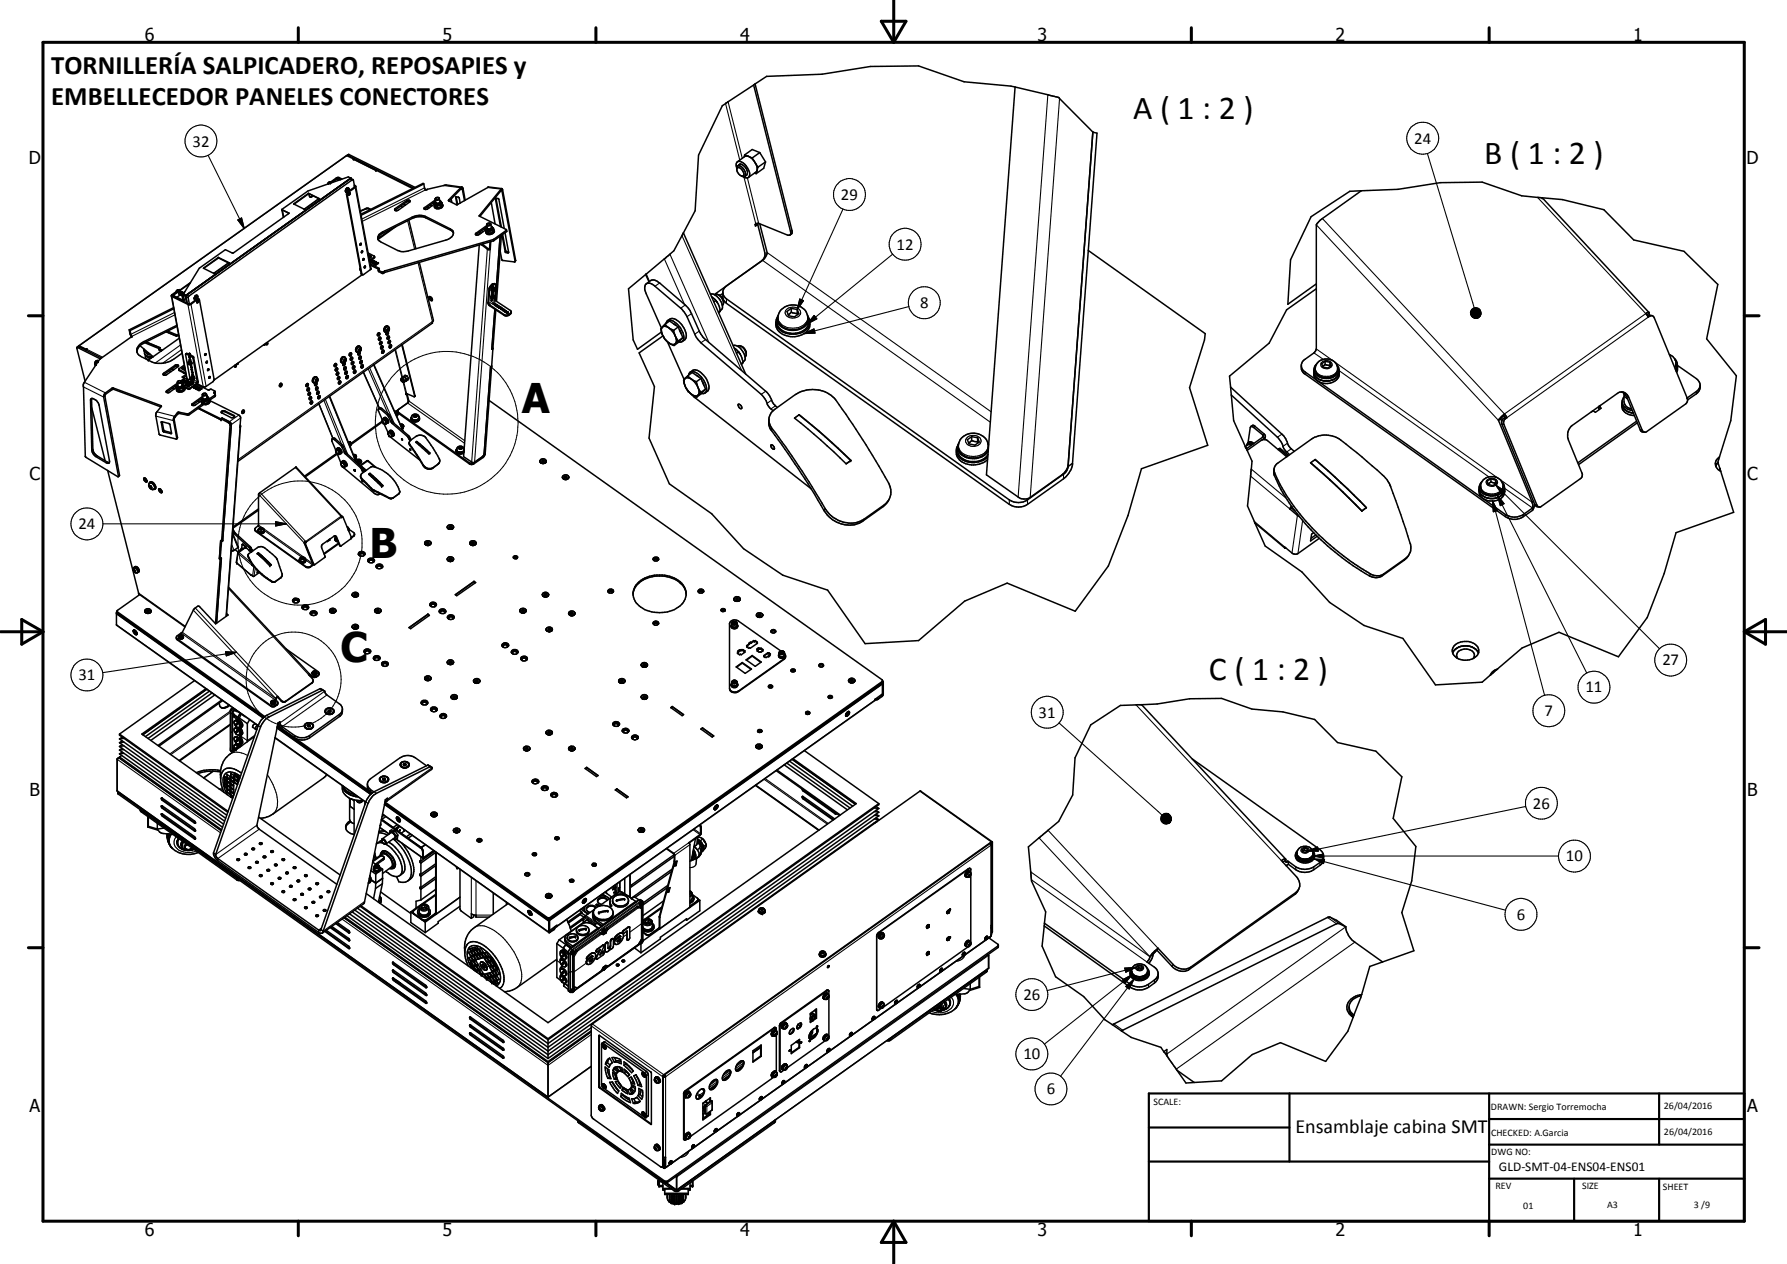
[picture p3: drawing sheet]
<svg xmlns="http://www.w3.org/2000/svg" width="420mm" height="297mm" viewBox="0 0 420 297" stroke-linecap="round" stroke-linejoin="round" font-family="sans-serif">
<defs><g id="words">
<g font-size="9.6">
<text x="122.7" y="97">A</text>
<text x="86.9" y="131.1">B</text>
<text x="80.1" y="155.6">C</text>
</g>
<g font-size="7.9">
<text x="266.4" y="28">A ( 1 : 2 )</text>
<text x="349" y="38.4">B ( 1 : 2 )</text>
<text x="284.3" y="159.8">C ( 1 : 2 )</text>
</g>
<g font-size="6.3">
<text x="12.1" y="17.4">TORNILLERÍA SALPICADERO, REPOSAPIES y</text>
<text x="12.1" y="24.6">EMBELLECEDOR PANELES CONECTORES</text>
</g>
<text font-size="4.7" x="304.6" y="266.2">Ensamblaje cabina SMT</text>
<g font-size="4.2">
<text x="34" y="9.6">6</text>
<text x="104" y="9.6">5</text>
<text x="174" y="9.6">4</text>
<text x="244" y="9.6">3</text>
<text x="314" y="9.6">2</text>
<text x="384" y="9.6">1</text>
<text x="6.8" y="38.7">D</text>
<text x="410.6" y="38.7">D</text>
<text x="7" y="112.9">C</text>
<text x="410.8" y="112.9">C</text>
<text x="7" y="187.1">B</text>
<text x="410.8" y="187.1">B</text>
<text x="7" y="261.4">A</text>
<text x="410.8" y="261.4">A</text>
<text x="34" y="290.4">6</text>
<text x="104" y="290.4">5</text>
<text x="174" y="290.4">4</text>
<text x="244" y="290.4">3</text>
<text x="314" y="290.4">2</text>
<text x="384" y="290.4">1</text>
</g>
<g font-size="3.9">
<text x="45.3" y="34.5">32</text>
<text x="332.5" y="33.8">24</text>
<text x="197.7" y="47">29</text>
<text x="210.8" y="58.7">12</text>
<text x="216.4" y="72.4">8</text>
<text x="18.5" y="124.4">24</text>
<text x="18.5" y="159.9">31</text>
<text x="390.9" y="156.4">27</text>
<text x="372.8" y="162.7">11</text>
<text x="244.2" y="168.7">31</text>
<text x="363.2" y="168.3">7</text>
<text x="360.4" y="190">26</text>
<text x="368.2" y="202.4">10</text>
<text x="356.6" y="216.2">6</text>
<text x="240.6" y="235">26</text>
<text x="240.6" y="249">10</text>
<text x="246.1" y="257.2">6</text>
</g>
<text font-size="3.1" x="352.4" y="275.2">GLD-SMT-04-ENS04-ENS01</text>
<g font-size="2.4">
<text x="271.2" y="259.7">SCALE:</text>
<text x="350.6" y="260.8">DRAWN: Sergio Torremocha</text>
<text x="391.2" y="260.6">26/04/2016</text>
<text x="350.6" y="267">CHECKED: A.Garcia</text>
<text x="391.2" y="266.7">26/04/2016</text>
<text x="350.6" y="271.4">DWG NO:</text>
<text x="351.6" y="279.3">REV</text>
<text x="372" y="279.4">SIZE</text>
<text x="391" y="279.6">SHEET</text>
<text x="358.1" y="284.1">01</text>
<text x="377.9" y="283.8">A3</text>
<text x="398.3" y="283.8">3 /9</text>
</g>
</g></defs>
<g fill="none" stroke="#000" stroke-width=".35">
<path d="M177.2 20l-7.4 4.8-5.6 11.6-.8 13.1-2.7 5.2M177.2 20l8.7 34.4v.6l-.2 .3-.5-.1-6.8-2.7h-.6l-.3 .2 .1 .4 .6-.3M177.5 19.7l2.7-1.8 13.1-.5 11.4-1.8 11.3-.1 10.7 3.7 12 1.2M177.5 19.7l-.3 .3M177.5 19.7l8.7 34.5v.7l-.5 .3M81.6 36.6l1.6 .8M81.6 36.6l-63.1 44.7M81.6 36.5v.1M81.6 36.5l.4-.2 15.6 7.7M81.6 36.5l15.6 7.7M81.6 36.5h.1M83.2 37.4l-.2 .1h.3l13.7 6.8"/>
<path d="M83.2 37.4v.1M173.2 39.8a.64 .64 0 0 1 .3-.8 .64 .64 0 0 1 .8 .2l.4 .3a1.73 1.73 0 0 1 .5 1.9M173.2 39.5a.92 .92 0 0 1-.1-1.1 .92 .92 0 0 1 1-.4 3.5 3.5 0 0 1 2.1 3.4l-.5 .4-.9-.3M173.3 39.5a.97 .97 0 0 1 1.4 .8l.2 .5-.1 .5a1.21 1.21 0 0 1-1.5-1.1zM174 38.6l-.3 .2M174 38.6a2.27 2.27 0 0 1 1.7 1.7M174.1 38.6l-.7 .4M175.1 36.4l.9 .3M175.1 36.4l-.1 .5M176 36.7l.9 .7 .6 .8M176 36.7h-.8l-1.8 1.3M176 36.7l.9 .4"/>
<path d="M176.9 37.1l.6 1.1M177.5 38.2a1.71 1.71 0 0 1 .2 2.2l-1.7 1.3M177.5 38.2l.7 1.1M178.2 39.3l-.4 1.5M178.6 35.9l-1.7-.8-1.8 1.3M178.6 35.9l1.4 2.2M178.6 35.9l-1.7 1.2M180 38.1l-.4 1.4-1.8 1.3M180 38.1l-1.8 1.2M238.7 20.4l10.2 2.5 8.1 8.1M238.7 20.4l-6.8 91.2 7.5 5.2a2.53 2.53 0 0 0 2.8 .1l7.9-5.7 .7-.8 .4-1.1M257 31l-5.9 78.6"/>
<path d="M257 31l.9 .3-5.7 77.6M66.2 49.2l.1 .1M66.2 49.2l1.7 1M66.3 49.3l1.6 .9M66.3 49.3l.4 1.8M66.3 49.3l.3 1.8M67.9 50.2l-13 9.2h-.3l-1.6-.7-6.1 4.3-3.8 6.2M71.5 49.1h.1M72.5 45.4l2.6 1.3-3.6 2.4M72.5 45.4l-3.5 2.5 2.7 1.2h-.2M72.5 45.4l.1 .1M72.6 45.5l2.4 1.2"/>
<path d="M72.6 45.5l-3.5 2.5M72.6 45.6l.3 .7 .7-.3M73.5 46l-.7 .3M77.5 42.8l-.3 .4M77.6 42.8h-.3l-.2 .4M77.8 42.8l-.4 .1-.2 .3M79.3 42l-1.4 .9M79.3 42l.7 .2M79.3 42h.1M80.2 42.2l-.8-.4-1.8 1.3 1.7-1.2 .8 .3M80.4 42.1l-1.1-.4-2 1.5M81.2 44.9l.2 .2"/>
<path d="M81.4 44.4v.7M81.4 44.4l.4-.3 .2 .1 .1 .5-.2 .3M81.5 44.2a.44 .44 0 0 1 .5 .5 .44 .44 0 0 1-.6 .4M81.6 44.5v.1M81.6 44.6l-.1 .1 .1 .1M81.6 44.6h.1M81.7 44.6l-.1-.1-.1 .2 .1 .1M81.7 44.2a.51 .51 0 0 0-.5 .5 .51 .51 0 0 0 .4 .5M81.7 44.6l-.1 .2M82 45.4l.3-.1-.2 .5-.2-.1zM82.1 45.3l-.2 .5M82.3 42l.1-.2-.5-.2-9.5 3.3-6.2 4.3"/>
<path d="M82.4 41.9v.1M82.5 42l.5 .2M82.5 41.9l.1 .1M82.5 41.9l-38.9 27.6M82.5 41.8v.1M82.5 41.8l-38.9 27.7M83 42.2l.4 1.7M83 42.2l-38.7 27.4-.1 .3 .3 1.6M83.3 43.5l.3 .3M83.3 43.7v.3l-1.6 1.1-.2 .7 3.4 18.6 .3 .2M83.6 43.8l-.1 .3-1.7 1.2-.2 .4 3.6 18.9M83.6 43.8l3.6 19.3-1.7 1.4-.3 .1"/>
<path d="M84.7 57.3l.2-.1-.1 .4h-.1zM84.9 57.2l-.2 .4 .2-.2M85 59.1l.2-.1v.4l-.2-.1zM85.2 59v.1M85.2 59.1l-.1 .3zM86.6 59.5h.1M86.6 59.5l1.4 .7M86.6 59.9l.2 .2M87.1 49.3l-.8-.3-1.6 .7M87.2 49.2l-1.1-.3-1.4 .7M88.3 40.1l.2-.1zM89.2 55l.8-.5 6.9-3.5 1.8-.4 1.3 .2 5.9 3a1.16 1.16 0 0 1 .7 1.2 1.16 1.16 0 0 1-.8 1l-1 .4-8.8 2.6-1.1 .1-1.4-.2-4-2a1.05 1.05 0 0 1-.3-1.9z"/>
<path d="M92.1 53.8l-3.2 2.2M92.9 49l2.8-1.9 .5-.1 .2 .2-.1 .3-2.7 1.9h-.7zM93.1 53.2l-4.2 3.1M94.2 48.5l.4 .2M94.8 48l.4 .3M94.9 48l.4 .2M96.1 51.7l1.7 6.8M96.4 47.4l-.8 .1-2.7 1.9M99.6 43.2l.3 1.2 .2 .3 .3-.2M99.6 43.2l-14.7 7.4M99.6 43.2l-.1-.1-14.6 7.2M99.9 49.1h-.1"/>
<path d="M99.9 49.1h.1M100.4 48.6l.5 .3M100.4 44.5h.1M100.6 48.6l.4 .2M101.1 48.2l.4 .2M101.7 47.8l.4 .2M101.8 47.7l.4 .1M102.1 48.1l.7 .3M102.1 48.1a.96 .96 0 0 0 1.6 .5M102.2 47.9l-.1 .2M102.2 47.9l-1.8 1.3-.6-.1M102.3 47.7l-.1 .2"/>
<path d="M102.3 47.7l.1-.4-2.5 1.8M102.4 47l-2.7 1.9 .1 .2M102.4 46.6v.3M102.4 46.6l.3-.2 .4 .1a.34 .34 0 0 1-.3 .4 .34 .34 0 0 1-.4-.3zM102.8 48.4v.4M103 46.4l.3 .2-.1 .3-.5 .1-.3-.1M103.3 46.7l.2 .7a.58 .58 0 0 1-1 .2l-.2-.8M103.4 47.1l.3 .3M103.7 47.4a.81 .81 0 0 1-1.4 .3M103.7 47.4v.5a1.08 1.08 0 0 1-1.3 .2l-.1-.4M103.7 48.2l-.9 .2M103.7 47.5l.2 .1"/>
<path d="M103.7 48.2v.4M103.9 47.6l-.2 1M103.9 47.6l-.2 .6M104 47.9a.69 .69 0 0 1-.1 .7 .69 .69 0 0 1-.7 .3h-.7l-.4-.3M104.1 48.1a1.08 1.08 0 0 1-.8 .9 1.08 1.08 0 0 1-1.2-.4v-.3M106.1 46.7l.1 .8M106.6 54.8l-.4-.6-6.1-3a3.9 3.9 0 0 0-3.1 .1l-7.3 3.6-.6 .6-.3 .7M107.1 46.4h.8l.3 1.4M107.1 46.4h.1M107.1 46.4l.4 1.7M107.3 46.3l.3 1.7M108.3 44.1l-2.9 3 1.9 1 .3-.1"/>
<path d="M108.3 44.1l.4-.1 .2 .3M108.3 44.1l.1 .3M108.4 44.4l-2.8 2.8M108.4 44.4l.1-.1 .2 .2M108.6 44l-3.8-.5-4.4 1M108.7 44.5l.5 2.7M108.9 44.3l-.2 .2M108.9 44.3l.5 2.8M112.6 54.7l.4 .2M112.7 57.6l-3.7 49.7 2 1.4 .6-.1M112.7 54.6l.4 .2M113.1 57.4l1.6 1.2h.6"/>
<path d="M113.2 54.2l.5 .2M113.4 57.4l1.4 1 .3 .1M113.8 53.8l.4 .2M113.9 53.7l.4 .2M114.2 54.1l.7 .4M114.2 54.1a.72 .72 0 0 0 .8 .7M114.4 53.8l-.2 .3M114.5 52.7a.6 .6 0 0 1 .9-.1l-.1 .3-.5 .2-.3-.1zM114.5 53l-2.7 1.9v.2l.7 .1 1.8-1.2M114.9 54.5l.1 .3M115.1 58.5l.2 .1M115.1 52.5l.2 .1a.42 .42 0 0 1-.4 .3 .42 .42 0 0 1-.4-.2"/>
<path d="M115.2 56.8l-.1 1.7M115.4 52.7l.2 .8a.55 .55 0 0 1-1 .1l-.2-.8M115.4 56.8l-.1 1.8M115.5 47.6l.9 5M115.5 53.2l.3 .2M115.8 53.4l-.2 .4a.95 .95 0 0 1-1.1 .1l-.2-.2 .2-.4-2.6 1.9M115.8 53.4v.4l-.2 .2a.95 .95 0 0 1-1.1 .1l-.2-.4M115.8 54.2l-.9 .3M115.8 53.5l.2 .1M115.8 54.2l.1 .4M115.9 54.6l-.9 .2M116 53.6l-.2 .6"/>
<path d="M116 53.6l.1 .4-.2 .6M116.1 56.6l-25.6 7.4-.4 .3-1-.5-.2-.3M116.1 56.6h.1M116.1 54a1 1 0 0 1-1.5 .9l-.4-.3v-.3M116.2 54.1a1.02 1.02 0 0 1-.8 1 1.02 1.02 0 0 1-1.2-.6M116.6 46.6l1.3 6.7M117.6 55.5l-1.1 15.1M117.6 58.9l.5 2.3 3 .3M117.7 53.3l-1.1-6.7 .5 .1 .2 .2 1.3 6.8M117.8 44.4l-5.1 6.3 6.4 3.3-3 2.3-25.6 7.4-.6 .3-1-.5M117.8 44.4v.3M117.8 44.7l-5 6.1"/>
<path d="M117.9 55.3l-1.2 15.5M117.9 44.7h.1M117.9 44.7h-.1M117.9 44.7l3.2 16.8M118 44.3l3.2 16.9-.1 .3M118 44.3l-3.2-.4-7.2 4.1M118 44.3l-.2 .1M118 55.2l.8 4 .7 .2M118.2 55.1l.7 3.8 .3 .3h.4M118.7 54.7l.9 4.6M119.1 54l.1 .4-3.1 2.2M119.6 59.3v.1"/>
<path d="M119.6 59.4h-.1M160.7 54.7l-2.3 4.2-6.6 5.6M160.7 54.7l14.6 33.2M174.4 41.4l.4 .1M175.2 41.4l-.4 .1M175.6 41.1l-.4 .3M177.4 40.6l.4 .2M178.2 52.8l1.7 6.8-.2 .9-.6 .8M178.2 52.8l-.4-.2-.2 .2M178.6 52.6l1.8 6.8-.4 .9-.7 .9-11.3 8M255.9 58.8l27.5 19.6-.2 1.5-3.5 11.2 4.3 13.5-15.6 5.6-3.2 11-4.6 11.8-7.8 10.6-16-6.6-10 4.3-10.8 9.2-12.6 .8-8.8-12.6-10.5-3.5-9.3-6.3-7.5-8.2-9.9-7-4.8-10.7 1.3-12.2-3.6-7.9 5.6-3.9M320.1 44.8l-9.6 6.9-1 1.1v29.2l-.6 .9-2.5 1.9a2.3 2.3 0 0 0-.3 2.2l.5 .8 47.3 33.6a3.8 3.8 0 0 0 4.3 0l2.1-1.5"/>
<path d="M320.1 44.8l8.6-.3 9.9-1.6 9.9-.1 9.3 3.2 4.8 .5M320.1 44.8l-2.7 .2-9.1 5.9-4.9 10.1-.6 10.5 6.7-4.8M362.6 46.5l4.8 .4 9.7 2.4 7 7.1 11.8 2.7 8 7.7-2.6 12.8 7 8.7-1.4 10.5-2.6 8.6M362.6 46.5l25.1 26.9M30.4 77.5l.2 1.1 .3 .6M30.4 77.5l.2 .2M30.6 77.7a1.62 1.62 0 0 0 .5 1.4l-7.7 5.3-3.8 5.9 .5 17 7.7 4.7M39.1 78l2.4 1 .3-.2M39.4 77.8l2.4 1M40.3 69.5l3.6 19.4 .5 .3M40.3 69.6l4 2 .6-.1 1.7-1.2h.2M40.5 69.4l.1 .2 3.9 1.9"/>
<path d="M40.6 69.3l-.1 .1M40.7 69.4v.2M40.8 72.3l-10.4 5.2M40.8 72.6l-10.2 5.1M41.6 76.5l-7.7 3.8a2.5 2.5 0 0 0-1.7 2.4 1.79 1.79 0 0 0 1 1.1l2.4 1.2a5.6 5.6 0 0 0 5.2-.6l2-1.4M41.6 76.7l-8.6 4.5a1.99 1.99 0 0 0-.8 1.6M41.8 78.8h.1M41.8 78.8l.2 .1M41.9 68.2l-.3 .3M42 68.1l-.3 .2M42 69l.6 .4M42 69l.4 .3"/>
<path d="M42.1 68.1h-.4l-.3 .5M42.1 79.5l-7.2 5.1M42.1 68.6l.3-.2 .4 .2M42.1 68.6l-.1 .4M42.1 68.6l.4 .2M42.3 68.2l-1.7 1.1M42.4 68.1h-.4l-1.6 1.2-.1 .3M42.4 69.3l-.8 .5M42.4 69.3l.2 .1M42.5 69.3h.1M42.5 68.8l-.1 .5M42.6 68.8l-.1 .5"/>
<path d="M42.7 69.4h-.1M42.7 68.7l.6 .2M42.7 68.7l-.1 .1M42.8 68.6l.1 .1M42.8 69.5l.2 1M42.8 68.6l-.1 .1M43 69.4l.1 .1M43.1 69.2l-.1 .4-.4-.3M43.1 69.2v.3M43.1 69.3l.5 .2M43.1 69.2l.7 .1M43.1 69.1v.1"/>
<path d="M43.2 69h.1M43.2 68.8l-.3 .2v.5M43.5 68.5l-.4 .3M43.6 69.5h.1M43.6 69.5l.4 1.7-.4-1.7M44.7 66.6l-3.9 2.7 2.5 1.3M44.8 66.4l-4.2 3 2.5 1.3 .2-.3-.2-1.1M45.7 70.1v.2M45.7 70.3l.3 .2M45.8 69.8v.5M45.8 69.8l.2-.3a.47 .47 0 0 1 .4 .5 .47 .47 0 0 1-.5 .4h-.1M45.8 69.8l-.1 .4 .1 .2"/>
<path d="M45.8 70.3v.1M45.9 69.5l.4-.1 .2 .2-.2 .6M45.9 69.5l-.1 .3M45.9 69.9l.2 .2M45.9 70l.2 .1M46 69.8h.1M46 69.8l-.1 .2M46 69.8l.2 .1M46.2 69.9l-.1 .2M46.2 69.9l-.2-.1-.1 .1M46.3 69.5h-.4M46.4 70.6l.3 .2-.4 .4v-.4z"/>
<path d="M46.5 70.6l-.2 .5M46.8 70.3h-.5l-1.8 1.2M46.8 70.3l3.5 19M50.3 64.2v.1M51.3 60.5l2.6 1.3-3.6 2.4M51.3 60.5l-3.5 2.5 2.6 1.3-.1-.1M51.3 60.5l.1 .1M51.4 60.6l2.4 1.2M51.4 60.6l-3.5 2.4M84.7 63.2h.1M84.7 63l.1 .6M85 64.4v.1"/>
<path d="M85.2 64.6l-34.9 24.7M85.3 60.9l.3-.1-.1 .3h-.2zM85.3 61.1h.1M85.5 60.7v.1M85.5 60.8l-.1 .3M85.7 62.7l.1-.2 .1 .2v.2h-.2zM85.8 62.5l.1 .1M85.8 62.9h-.1M85.8 62.7l.1-.1-.1 .3M86.6 60l.1 .1M86.7 60l.2 .1M86.7 60.1v.1"/>
<path d="M86.8 60.2h-.1M86.8 60.1v.1M86.9 60.1v.1M86.9 60.2l-.2 .1M86.9 60.2l-.1 .3M86.9 60.2h.1M86.9 60.5l-.1 .1M86.9 60.2l.1 .1M86.9 60.5v.2M86.9 60.2h.4l-.3 .2M86.9 60.4v.1M86.9 60.5h.1"/>
<path d="M86.9 60.7h-.1M87 62l2.1 1 .1 .2-.3 .3M87 60.3l-.1 .4M87 61.3l-.1 .2M87 60.4h.3M87 60.3l-.1 .1M87.1 61.6h.4l-.1 .2zM87.1 62.3l2 1M87.1 61.6v.1M87.4 61l-.2 .2M87.5 61.3h.5l-.3 .2zM87.6 61.9l.1 .1"/>
<path d="M87.7 61.8l.3 .1-.2 .1zM88 61.3l-.1 .1M88 60.2l-1.1 1M88 61.6l.5-.1-.2 .2zM88 60.2l.1 .3-1.2 .9M88.1 62.1l.2-.1 .2 .1-.1 .2zM88.5 62.1h.1M88.6 61.8h.4l-.3 .2zM88.8 78.4l.1-.1a.29 .29 0 0 1 .4 .2 .29 .29 0 0 1-.2 .3 .29 .29 0 0 1-.4-.2zM89 78.2v.4l-.2 .2M89.3 79.2v.4l-.3 .2M89.3 79.2l.3 .2-.1 .3-.3 .3-.2-.2"/>
<path d="M89.3 79.2l-.3 .3v.3M91 77.6l.1 .2 .2-.2M91 78l-.2 .6M91.2 78l.1 .3-.3 .4-.2-.1 .1-.5M91.2 77.6h.1M91.2 77.6h-.2M91.2 76.7a.73 .73 0 0 0-.8 .5 .73 .73 0 0 0 .4 .9l.2-.1-.2 .2M91.2 79h.1a.39 .39 0 0 1 .2 .4 .39 .39 0 0 1-.4 .3l-.1-.3zM91.3 79v.4l-.3 .2M91.4 77.3h-.2v.3M91.4 77.3l-.1-.1-.3 .1v.3M91.4 77.3l-.1 .3"/>
<path d="M91.5 77l-.3-.2a.62 .62 0 0 0-.7 .6 .62 .62 0 0 0 .6 .6 .69 .69 0 0 0 .4-.9 .69 .69 0 0 0-1-.3l-.3 .8 .4 .5M98.6 61.6l3.3 13.6-.2 .7-45.7 32.5M100.9 69.8h.3a.72 .72 0 0 1 .4 .9l-.5-.2zM101.1 69.7l.2 .4 .4 .3M115.4 70h.1M115.4 67.4l.8-.6h.3l-.1 3.8 3.8 2.6a1.14 1.14 0 0 1-1.6 .8l-3.6-2.4-.1-.3 .2-3.3zM115.5 70h.1M115.5 70v.2l.3-.1M115.6 70.4l.2-.1-.3 .4zM115.6 68.8l.3-.2-.3 .4zM115.6 70h-.1M115.6 68.4v.2l.3-.1"/>
<path d="M115.6 68v.2l.3 .3M115.7 69.3l-.3 .4 .1 .3M115.7 69.4l-.3 .5M115.7 66.8l-.2 .2 .5-.3 .5 .1M115.7 68.3l-.1 .1M115.7 67.9l.3-.2 .4 .2-.2 .4-.3 .2M115.8 70.1h.1M115.8 69.3l.1-.3-.3 .1v.3M115.8 69.4l-.3 .4 .3 .3M115.8 69.3l-.1 .1M115.8 69.3h.2v.2M115.8 69.4l.4 .2v.2l-.4 .3"/>
<path d="M115.8 69.3h-.1M115.8 69.3h.2M115.8 67.7l-.3 .4 .1 .3M115.8 67.7l-.2 .6M115.9 68.6h.1M115.9 66.8l-.6 .5-.3 .6-.2 3.6 .2 .3 3.6 2.3a1.15 1.15 0 0 0 1.6-.8M115.9 67.6l.1-.3-.3 .2v.2M115.9 67.6l-.1 .1M115.9 67.6h.2M115.9 69.8v.2l.2-.1M115.9 69.8h.3l-.1 .1M115.9 69.8l.2 .1"/>
<path d="M116 71.5l.1-.3h.3v.3M116 71.5h.4M116 69.8h-.1M116.1 68.1l-.1 .2 .2-.1M116.1 68.1h.1M116.1 68.1l.1 .1M116.1 67.6h-.2M116.1 67.6l.1 .2M116.1 67.6h.1M116.2 68.1h.1M116.2 68.1v.1M116.4 72.6l-.8 9.4 .3-.2"/>
<path d="M116.4 71.8l.1-.3h.3l.1 .3M116.4 71.8l.3 .1M116.6 72.8l-.7 9M116.7 71.7v.2M116.7 71.7l-.3 .1M116.7 71.7l.2 .1M116.9 71.8l-.2 .1M117.3 72.1h-.4M117.3 72.1a.22 .22 0 0 0-.2-.3 .22 .22 0 0 0-.2 .3M117.7 72.3l-.4 .1M117.7 72.3h.1a.24 .24 0 0 0-.3-.2 .24 .24 0 0 0-.2 .3M118.2 72.9h-.1a.23 .23 0 0 1 .3-.2 .23 .23 0 0 1 .2 .2"/>
<path d="M118.2 72.6a.22 .22 0 0 0-.3-.2 .22 .22 0 0 0-.1 .3M118.2 72.6l-.4 .1M118.2 72.9h.4M118.6 73l.5 .2-.4 .1-.1-.1zM118.6 73.2h.5M119.1 73.5l.1-.2h.3v.2M119.1 73.5h.4M121.1 61.5h.1M151.8 64.5l-4 3.4 1.1 12 1 2.2 5.6-4.1M151.8 64.5l.8 1.8M152 66.7l1-.8a1.84 1.84 0 0 1 2.1 .6l6.6 5.8 .5 .6 2.2 4.9 .9 1.4 15 13 1 1.5a3.6 3.6 0 0 0 1.5 2.1M155.5 77.1l-3.6-8.1a1.62 1.62 0 0 1 .3-2.4h.7l.8 .5 6.6 5.6 1.1 1.4 2.3 5.2 1.1 1.3 14.2 12.1a5.3 5.3 0 0 1 1.5 2.5l1.3 1.3"/>
<path d="M155.5 78a4.9 4.9 0 0 0 3 3.2M155.5 77.1l-.1 .2 .1 .7M155.7 76.9l-.2 .6v.5M155.9 76.8h.8l.5 .2M155.9 76.8l-.4 .3M156.4 76.2l-.5 .6M156.4 76.2l.8 .8M156.4 76.2l1-.8 2.1 1.4M156.4 79.8l.3 .3M156.6 76.1a1 1 0 0 1 .7-.9 1 1 0 0 1 1 .3 4.9 4.9 0 0 1 2.4 4.3l-.1 .2a.88 .88 0 0 1-1 .4M156.9 75.4a1.76 1.76 0 0 1 2.6 .1 4.3 4.3 0 0 1 1.7 4l-.8 .8M157.2 77l.3 .2"/>
<path d="M157.5 77.2l.9 .4M157.5 77.2l.7 .8 1.3 2.1M158.4 77.6l.2 .8a3.1 3.1 0 0 1 .2 2.4l-.5 .2-.7-.2M158.4 76.1l.5 .4M159.5 76.8l-1.1 .8M159.5 76.8l1.1 2.5M159.7 77.5l.5 .9M160.6 79.3l-1.1 1.1-1 .8M160.6 79.3l-1.1 .8M167 69.1a2.39 2.39 0 0 1 2.3 1.4l.5 1.3M167.3 69.7l1 .9M168.1 69.3a.98 .98 0 0 1 1.4 .5l.6 1.2"/>
<path d="M168.3 70.6l.3 .5M168.3 70.6l.6 .8 .5 1.7M168.3 70.6l-.5 .3M168.7 69.2a1.7 1.7 0 0 1 1.1 2.6M169.4 73.1l-.4 .4M169.4 73.1l-.5 .3M169.8 71.8v.7l-.5 .5M170 69l-.8 .4M170 69l.3 .8 .5 .4 66.5 47.3a4 4 0 0 0 4.3 0l8.7-6.2 .5-.7 .3-1M170.8 67.2l-.5 .4-.3 .9v1.8l.8 1 66.5 47.2a4 4 0 0 0 4.3 0l8.5-6a5.6 5.6 0 0 0 2.1-3.6M182.7 75a2.97 2.97 0 0 0 3 3.3 3.6 3.6 0 0 0 4.4-2.6v-.7M182.8 74.5a2.39 2.39 0 0 0 1.1 3.5 5.2 5.2 0 0 0 6-.8l.3-.6 .2-.7"/>
<path d="M183 74a2.22 2.22 0 0 0 1.4 3.2 4.3 4.3 0 0 0 5.6-1.6l.1-.6-.2-1M183.7 72.8a3.7 3.7 0 0 1 6.2 1.5 2.82 2.82 0 0 1-3 3.2 3.2 3.2 0 0 1-4-2.9 2.78 2.78 0 0 1 .8-1.8zM186 72.5v.9M186 72.5l-1 .7 .4 1 1.4 .3 1-.8-.4-1M186 72.5l1.4 .2M186 73.4l-.7 .6M186 73.4l1.4 .3M187.4 72.7v1M187.4 73.7l.1 .3M190.1 74.5a2.69 2.69 0 0 1-.4 3.4 4.8 4.8 0 0 1-7-.6l-.3-.7v-.9M309.5 67.9l-7 4.9-4.1 7.8-9.3 7.8 .2 2.6M387.7 73.7l-.1-.3-.6 .3 .5 .8 .9-.3 .5 .5 7.8 18.9"/>
<path d="M387.7 73.7l.1 .4M387.7 73.7l-.5 .3M388.4 74.2l-.6-.1-.4 .2M18.1 81.6l5.5 2.7M18.1 81.7l.3-.3 5.5 2.7M18.1 81.6l1.9 8M18.5 81.3v.1M18.5 81.3l1.8 .8M18.6 81.4l1.7 .8M20.3 82.1v.1M20.4 82l-.1 .1M20.4 82v.1"/>
<path d="M20.4 82.1l-.1 .2M20.4 82.1l-.1 .1M21.3 93.8a1.2 1.2 0 0 1 1.6 .7l.4 .8 2.4 12.9a.46 .46 0 0 1-.1 .7 .46 .46 0 0 1-.6-.1l-2.6-1.6-.7-1zM21.6 93.6l.3 12.4 .2 .4 .7 .7 2.4 1.5 .5 .1M21.6 95.8l3.1 12.4M22.4 85.1l-.1 .3 .2 .5M22.4 85.7l.1 .2M22.6 84.9l.2 .1M22.6 84.8l-.2 .3M22.6 84.8h.2M22.6 84.8l.2-.1 .4 .1M22.6 85.6l-.2-.1v.2"/>
<path d="M22.6 85.6h.1M22.6 85.6l-.2 .1M22.7 84.8l-.1 .1M22.7 85l-.3 .1M22.8 84.8l.2 .1M22.8 84.8l.3 .2M22.8 85l.2 .1M22.9 85.1h.1M23 84.9v.2M23 84.9l-.1 .2M23.1 85h-.1M32.9 81.2l3.1 2.7"/>
<path d="M33.8 82v.4l.7 .5M34 80.5l3.4 1.4M34 82.7a1.16 1.16 0 0 0 1.7 1.1h.3l-.7 .4M34.2 83.5v.6l.4 .4M34.4 84.4h.1M34.5 82.9l.3 .4 .6 .1M34.5 82.9l.5 .1M34.7 83.7l.1 .3 .5 .2M34.7 83l-.2 .1M34.9 83.8l-.2 .1M35.3 83.2l-.3 .1M35.3 84.2h.2"/>
<path d="M37.4 81.9v.3M37.4 81.9l.8 .4M37.4 81.9l.1 .3M37.4 82.2l.6 .3-.5-.3M37.4 82.2h.1M37.6 81.7l-3.3-1.4 3.3 1.4M37.6 81.7h.1M37.6 81.7l-.2 .2M37.8 95.6l-11.1-4.1-2 1.3 3.4 18.9-.3 .3M37.9 99.1l2 .5 .4 2.3-2-.6zM38.1 99.1l.5 2.1 1.7 .5M39.1 92.2l.5 .1"/>
<path d="M39.3 92.1l.3 .2M39.3 92.1l-.2 .1M39.8 87.1l.4 .2M40.3 86.7l.5 .3M40.5 86.6l.4 .3M40.5 91.2l.4 .2M40.8 98.8l.7 4.4M41 98.7l.7 4.1-.2 .4M41 98.7l-.2 .1M41.1 90.8l.4 .3M41.1 97.8v.2M41.1 97.8l-.3 .4v.6"/>
<path d="M41.2 90.7l.4 .2M41.5 91.2l.6 .3M41.5 91.2l.1 .3 .6 .4M41.5 91.4v.1a1.1 1.1 0 0 0 1.8 .1l.1-.2M41.5 91.1v.1M41.6 91l-2 1.3M41.6 91l-.1 .1M41.6 90.8v.2M41.7 90l-2.5 1.8-.1 .4M41.7 90.3l-.1 .4M41.8 90.3l-2.5 1.8M41.9 89.6l-.1 .1"/>
<path d="M41.9 86.1v-.3h-.6l-2.8 1.9-.1 .4M41.9 86.1h-.6l-2.9 2M41.9 86.1l-2.7 2h-.8M42 86.8l.1 .2M42 86.8l.1 .1M42.1 87v.1M42.1 86.9h.1M42.1 91.5l.1 .4M42.1 86.9l1.5 .8M42.1 87.1l1.6 .8M42.4 89.5h-.5l-.2 .3a.56 .56 0 0 0 1 0l-.2-.3M42.4 89.5h.1"/>
<path d="M42.4 89.5l.1 .1a.39 .39 0 0 1-.3 .4 .39 .39 0 0 1-.4-.3M42.5 89.5l.4 .1-.2 .1 .1 .8a.59 .59 0 0 1-1 .2l-.1-.8M42.7 90.2l.3 .3M42.7 86.6l.5-.1-.2 .2zM43 89.2l.3 .1-.3 .1zM43 89.8h.4l-.2 .2zM43 90.5a.86 .86 0 0 1-1.4 .2M43 90.6l.3 .1M43 90.5a.73 .73 0 0 1-.6 .8 .73 .73 0 0 1-.8-.6M43 91.3l-.9 .2M43 91.3l.1 .3M43.1 91.6l-.9 .3"/>
<path d="M43.1 87.6l.3 .1M43.1 86.7h-.2M43.3 90.7l-.3 .6M43.3 90.7v.4l-.2 .5M43.3 85.8l-1.3 1M43.3 86.9h.1M43.4 86.1v.2M43.4 89.5h.4l-.1 .2zM43.4 89.8h.1M43.4 86.9l.1 .2M43.4 86.9l.1 .1M43.5 91.5a1.21 1.21 0 0 1-2 .2v-.1"/>
<path d="M43.5 86.7l-.1 .2M43.5 91.2v.3M43.5 86.7l-.3 .1 .1 .1M43.5 86.9h-.2M43.7 83.2l.3-.1 1.5 .8 1.1 5.8-.2 .4-1.8 1.3-.3 .1-1-.5 .1 .4M43.7 83.2l1.7 .9 1 5.7-2 1.5-1.1-.5M43.7 83.2l1 5.8-1.7 1.3M43.7 88l-.9 .6 1.5 .7M43.8 88.3l-.7 .5 .2-.2M43.8 90.1l.2 .1M43.8 89.8l.2 .2 .4-.2M43.8 89.8v.2"/>
<path d="M43.8 90l.6 .1M43.8 89.9v.4h.6M43.9 90.6v-.3h-.2l-.2 .2 .1 .1M43.9 90.6h-.3M44 89.7l-.2 .1M44 89.6v.1h.2M44 89.6v.1M44 90.2l.1 .1M44.1 89.6h.1M44.2 85.3l.2 .3zM44.2 89.6l.2 .2M44.2 89.6h-.2"/>
<path d="M44.2 89.6v.2l-.2 .1v-.2M44.2 85.3l.2 .1v.2M44.2 85.2l.3-.1 .2 .3-.3 .2M44.2 89.6v.1M44.2 85.3v.1M44.2 85.2v.1M44.2 85.2h.2M44.3 89.7h-.4M44.3 85.6h.1M44.4 85l-.1 .1M44.4 85h.1M44.4 85.2l.1 .2"/>
<path d="M44.4 83.8h.2l.1 .3zM44.4 89.7v.3l-.4 .2M44.4 85.3h-.2M44.4 85.3l.1 .1M44.4 90.8h-.3M44.4 85l.2-.2 .3 .2M44.4 89.8l.1 .1M44.4 90.1v.2M44.5 84.8a.51 .51 0 0 1 .5 .7M44.5 90.7h-.5l.4 .1M44.5 84.8l.2 .3M44.5 83.1h.2l.1 .3"/>
<path d="M44.5 83.1l.3 .3M44.5 90.7h.1M44.5 90.7l-.1 .1M44.5 90l-.1 .1M44.5 84.8l.5 .4v.3h-.1M44.5 84.4h.2l.1 .3zM44.5 84.8h.1M44.5 90.3l.4 .1-.4 .2zM44.5 89.9h.1M44.5 85.4l-.1 .2M44.5 89.9l-.1 .4M44.5 83.1l.2 .2"/>
<path d="M44.5 85.4l.1 .2M44.6 83.1l.1 .2M44.6 83.9h.1M44.7 83.3l.1 .1M44.7 89.9l-.2 .1M44.7 85.6h.1M44.7 90l.3 .2M44.7 85.6l.2 .3M44.7 84.5h.1M44.7 85.1l.2 .4 .1-.1M44.7 89.9v.3l.2 .1 .5-.1M44.8 89.7l-.4 .1"/>
<path d="M44.9 86.1l.3 .3-.3-.1zM44.9 88.9l.1 .3M44.9 85.5l.1 .1M44.9 90.5l-.3 .1M44.9 85.5l-.2 .1M44.9 85l-.2 .1M44.9 85v.1M44.9 85v.2M44.9 88.7l.3-.1 .2 .3M44.9 88.7l.1 .5M44.9 88.7l.2 .1 .1 .4M44.9 89.6v.1"/>
<path d="M44.9 85.2l.1 .1M44.9 88.8l.2 .3M44.9 85.6h.1M44.9 85.9h.1M44.9 86.7l.3 .2v.2zM44.9 88.8h.1M45 85.6v.3M45 88.8l.2 .2M45 89.2h.2M45 85.4l-.3 .2M45 85.3v.1M45 90.2v.1"/>
<path d="M45.1 87.3l.2 .2v.2zM45.1 88.5l.2-.2 .4 .6M45.1 89.5l.1 .2h-.3M45.1 88.5l.2-.1 .4 .5M45.1 88.5l.1 .1M45.1 88.5l-.1 .2M45.1 87.3h.1M45.1 90.1l-.1 .1M45.2 87.9l.2 .1 .1 .3-.3-.2zM45.2 89l-.1 .2M45.2 88.3h.1M45.2 89.5l.2 .2"/>
<path d="M45.2 89.5l-.4 .2 .1 .3 .5-.1v-.2M45.2 86.4l-.1 .1M45.2 90.1h-.1M45.2 89.6l-.1 .2-.2-.1M45.2 89.7h-.3M45.2 88.6h.1M45.3 89.2h.1M45.3 88.6l.1 .1M45.3 95.1l.4 .2M45.3 95.1l-.1 .1M45.4 88.3l.4 .5-.1 .2M45.4 89.7l-.7 .2"/>
<path d="M45.4 90l-.2 .1M45.4 89.7l.1 .1M45.4 88.7v.4l-.2 .1M45.4 90v.2M45.4 88v.1M45.4 89.9v.1M45.4 88.9l.1 .1M45.4 90h.1M45.5 90.9l-.3 .1M45.5 90.8v.1M45.5 89.1h.2M45.5 88.6v.1"/>
<path d="M45.5 89.8l-.1 .4M45.5 89.1l-.1 .1M45.5 88.6h.1M45.5 88.6l-.1 .1M45.5 89.8l-.1 .1M45.5 91.1l.4-.1 .1 .1-.3 .2zM45.5 89l-.1 .2M45.7 88.9l-.2 .1M45.7 88.9l-.2 .2M45.7 89v.1M45.8 89l-.1 .1M45.9 90.5l-.2 .2"/>
<path d="M46 91.4h.5l-.2 .1zM46 90.7l.4 .1-.3 .2zM46.2 90.3l2.8 1.4 .2-.1M46.6 94.3l.3 .2M46.6 91h.3a.2 .2 0 0 1-.2 .2 .2 .2 0 0 1-.2-.1zM46.6 91.6l.4 .1-.2 .1zM46.8 95.9l5.1 2.5M47 91.3l.4-.1v.2l-.2 .1zM47.1 93.9l.3 .1M47.3 93.8l.1 .1M47.4 94.1l.6 .3M47.4 94.5l.2 .4"/>
<path d="M47.4 94.1v.4l.7 .3M47.4 94.1l-1.4 1.1h-.8M47.5 93.6l-2.2 1.5M47.5 93.6v.2M47.5 93.6h.1M47.5 93.7l-.1 .4M47.6 94.9l1 .1M47.6 94.9l-3.2 2.3-2.4-.3h-.3l-.6 .9M47.7 93.1l-2.5 1.8v.3M47.7 93.3l-.2 .3M47.7 92.5v.1a.4 .4 0 0 0 .4 .3 .4 .4 0 0 0 .3-.4M47.9 95l-3.5 2.5-2.5-.3-.9 1v.5"/>
<path d="M48 94.4l.1 .4M48.3 92.5h.1M48.3 83.4l-.1 .1M48.3 92.5l-.3-.1-.4 .3a.53 .53 0 0 0 .4 .3 .53 .53 0 0 0 .5-.3v-.2M48.3 83.1l.1 .3h-.3M48.3 83.1l-.2 .3M48.3 83.1l.1 .1M48.4 83.2l-.2 .3M48.4 83.2l-.1 .1M48.5 85l.2-.1v.3l-.2 .1zM48.5 92.6l.2 .8-.2 .3-.4 .2-.4-.2-.1-.9M48.6 92.9l.1 .3"/>
<path d="M48.6 95l-.3 .1M48.6 85.2l-.1 .1M48.6 93.1l.3 .3M48.7 84.9l.1 .1M48.7 85l-.1 .3M48.7 85l-.1 .2M48.9 93.5l.3 .1M48.9 93.4a.77 .77 0 0 1-.3 .8 .77 .77 0 0 1-.9-.1l-.2-.5M48.9 93.4a.93 .93 0 0 1-1.4 .4M48.9 94.2l-.9 .2M48.9 94.2l.1 .3M49 87h-.1"/>
<path d="M49 94.5l-.9 .3M49 86.7l.1 .1M49.1 86.7l-.3 .1 .1 .2M49.1 86.8l-.2 .2M49.1 86.7l-.2 .4M49.1 86.7l-.1 .2M49.1 88.8l.1-.3 .2 .1-.2 .3M49.1 88.7l.1 .1M49.1 88.8l.1 .1M49.1 88.6l.1 .1M49.2 91.6h.1M49.2 93.6l-.3 .6"/>
<path d="M49.2 93.6v.4l-.2 .5M49.2 88.8h.1M49.2 88.7v.1M49.2 88.7l.1 .1M49.2 91.6l.5-.1 .7 .4 .1 .1-.2 .3 .3 .5-1.4 1M49.2 93.9l.1 .2M49.2 88.8v.1M49.3 94.1v.1M49.3 88.8h-.1M49.3 94.2a1.26 1.26 0 0 1-1.9 .5v-.4M49.3 94.1l6.9 3.4 .4 .7-.2 2.2 .1-.5M49.3 88.5v.3"/>
<path d="M49.3 94.1l-.1 .6-.6 .3M49.3 88.6v.2M50.3 89.3l-.2 .4-1.9 1.2h-.4l-1.5-.7M50.5 91.9l-.1 .6M50.6 92.6v.5l-1.3 .9M51.9 98.4l.1 .2-5.4-2.6 5.4 2.7v-.3M52 98.4l1.8 1 .3 .5-2 27.3M52.1 97l2.3 1.2 .7-.3M52.1 97l.7-.3 2.3 1.2M52.1 97l-.1-.2 .2-.2 .5-.1 2.3 1.1 .1 .3M52.2 98.3l1.8 .9 .4 .6-2 27.2-.3 .2M52.2 98.3l-.2 .1"/>
<path d="M52.2 98.3l-.3 .1M55.3 85.9h.2v.2l-.1 .2-.2-.2M55.3 85.9l-.1 .2M56 85.3l-.1 .3-.2-.1M57.2 96.4l.2 .1v.4l-.2 .2h-.3M57.2 96.4l-.3 .3v.4M57.2 96.4v.4l-.3 .2M62.4 80.8l-.1 .3-.3-.1M62.6 80.7l.2-.2 .1 .3-.2 .2-.1-.1M62.6 80.7v.2M62.7 80.7l-.1 .2M65.9 90.2l.1-.1a.35 .35 0 0 1 .3 .5 .35 .35 0 0 1-.6 .1z"/>
<path d="M66 90.1l-.1 .5-.2 .2M72.2 90.2v.4l-.2 .2M72.3 91.3l.2-.2 .3 .2-.1 .4-.2 .2-.3-.2zM72.5 91.2v.3l-.3 .3M72.5 92.3l.3-.1 .2 .1-.2 .6-.3-.1zM72.7 92.2v.3l-.2 .3M72.8 93.3h.4l.1 .2-.2 .4-.4-.1zM72.9 94.7l.1 .1M73 93.2l-.1 .5-.2 .1M73.2 94.2v.5l-.2 .1M73.3 94.2l.1 .1 .1 .4-.3 .3-.2-.2M73.3 94.2l-.4 .5"/>
<path d="M73.3 94.4l-.4 .2M74 90.2l.2-.2v.3l-.2 .2M74.1 90l-.1 .5M74.3 91.1l.4-.1-.1 .6h-.3zM74.4 89.9a.35 .35 0 0 1 .1 .5 .35 .35 0 0 1-.5 .1M74.4 89.5h.2M74.4 89.5l-.2 .1M74.4 88.6a.76 .76 0 0 0-.9 .5 .76 .76 0 0 0 .4 .9M74.4 89.2h.1M74.5 89.2l-.3 .4 .2 .1 .2-.2M74.5 89.2l.1 .1v.2M74.5 89.2l-.1 .3"/>
<path d="M74.5 90.9v.4l-.3 .3M74.6 88.7a.71 .71 0 0 0-1 .4 .71 .71 0 0 0 .4 .9h.2M74.6 88.7a.74 .74 0 0 1-.4 1.3M74.6 92.1l.4-.1-.2 .6h-.3zM74.6 88.8a.63 .63 0 0 0-.9 .3 .63 .63 0 0 0 .5 .9M74.7 91.9v.4l-.2 .3M75 94.9l3.3 8.1M75 93l.3 .1-.1 .5-.2 .1-.3-.1v-.2M75 93v.3l-.3 .3M75 93.1l-.3 .3M75 93l-.3 .4M77.5 93.1l6.3 15.5"/>
<path d="M78.8 85.5l.1-.1a.34 .34 0 0 1 .2 .5 .34 .34 0 0 1-.5 .1zM78.9 85.4v.2l-.3 .4M79 86.5l.2-.1a.34 .34 0 0 1 .1 .5 .34 .34 0 0 1-.5 .1zM79.1 86.4l.1 .3-.3 .3M79.3 87.5h.1a.33 .33 0 0 1 .2 .4 .33 .33 0 0 1-.5 .1zM79.4 87.5v.2l-.3 .4M79.5 88.5a.32 .32 0 0 1 .3 .4 .32 .32 0 0 1-.5 .2zM79.6 89.9l.2-.3h.3l-.1 .5-.2 .2-.2-.2M79.6 89.9v.2M79.6 88.5l.1 .2-.3 .4M79.8 89.5v.4l-.2 .2M79.9 89.7l-.3 .2"/>
<path d="M80.5 85.2h.1M80.5 85.2l.3 .1M80.6 85.4h.1M80.7 85.4l-.1 .4M80.7 85.3v.1M80.8 85.3h-.1M80.8 85.3l-.1 .1M80.9 85.3v.2l-.3 .3M80.9 86.4l.4-.2 .1 .2-.3 .6-.3-.2zM81 85.2a.36 .36 0 0 1 .1 .5 .36 .36 0 0 1-.5 .1M81 84.8l-.2 .1M81 84.8h.2"/>
<path d="M81.1 83.9a.73 .73 0 0 0-1 .5 .73 .73 0 0 0 .6 .9M81.1 84.5l-.1 .3M81.1 84.5h.1M81.1 84.5l.1 .1M81.1 86.2v.5l-.3 .1M81.2 84a.73 .73 0 0 0-.9 .3 .73 .73 0 0 0 .1 1M81.2 84a.78 .78 0 0 1-.4 1.3M81.2 87.4l.3-.2 .1 .2-.2 .6-.3-.2zM81.2 84.1a.57 .57 0 0 0-.9 .4l.2 .7M81.2 84.6l-.1-.1-.2 .1-.1 .2 .2 .2 .2-.2M81.2 84.6v.2M81.4 87.2l-.1 .5-.2 .1"/>
<path d="M81.4 88.4l.3-.1 .2 .1-.3 .6-.2-.2zM81.6 88.3v.3l-.2 .3M81.6 88.4l-.2 .2M82.2 83.1l.3-.2 .2 .2-.3 .6-.3-.2zM82.4 82.9l-.1 .5-.2 .1M82.5 84.1l.3-.2 .1 .2-.3 .6-.2-.2zM82.6 83.9l.1 .3-.3 .4M82.7 85.1l.3-.1 .2 .1-.3 .6-.3-.2zM82.9 85v.3l-.3 .3M83 86.1l.3-.1 .1 .1-.1 .5-.2 .1-.2-.2zM83.1 86v.4l-.2 .2M83.4 87l-.1 .5-.2 .1"/>
<path d="M83.4 87l-.3 .4M83.4 87.2l-.3 .2M83.4 87l.3 .3-.1 .3-.3 .2-.2-.4M84.1 81.5l.2-.1a.6 .6 0 0 1 .6 .9 .6 .6 0 0 1-1.1 0l.1-.5zM84.1 82.9l.3-.2v.4l-.3 .2M84.3 82.8l-.2 .5M84.4 81.4a.76 .76 0 0 0-.6 .6 .76 .76 0 0 0 .4 .8l.2-.1M84.5 82.7h.1M84.5 82.3h.2M84.5 82.3h-.1M84.6 83.7a.34 .34 0 0 1 .4 .4 .34 .34 0 0 1-.6 .3v-.3zM84.6 82h.1"/>
<path d="M84.6 81.9l.2 .1-.1 .3M84.6 82.7a.47 .47 0 0 1-.3 .7l-.2-.1M84.6 82l-.1 .3M84.6 81.9l-.2 .4 .1 .2 .2-.2M84.7 83.7l-.1 .5-.2 .1M84.8 81.7l-.1-.2a.71 .71 0 0 0-1 .3 .71 .71 0 0 0 .3 1M84.8 84.8h.3l.1 .4-.4 .3-.2-.4zM84.9 84.8v.3l-.2 .2M85.1 85.8h.3v.4l-.4 .3-.1-.4zM85.2 85.8v.3l-.3 .3M85.2 85.9l-.3 .2M85.4 87.5l3.8 8.4"/>
<path d="M87.9 85.7l7 15.7M89 96.1l.4-.3 .4 .2 1.7 1.5 1 1.9 3.5 3 .7 .9M89.4 80.4l.3-.1 .1 .1-.3 .6-.3-.2zM89.5 80.3l.1 .2-.3 .4M89.6 81.4l.3-.1 .2 .1-.4 .6-.2-.2zM89.8 81.3v.2l-.3 .4M89.9 98.7l-1-2.2v-.3l.2-.2 .4 .2a6 6 0 0 1 2.6 3.2l3.7 3.2 .7 .9M89.9 98.7v.4M89.9 98.9l-7.3 5.2M89.9 98.7v.2M89.9 99.1l.3 .3M89.9 98.9v.2"/>
<path d="M89.9 99.1l.2 .1M90 99.1l-7.4 5.3M90 82.3l.1 .2-.3 .4M90 98.6l.3 .1M90 98.6l-.1 .1M90.1 82.3a.39 .39 0 0 1 .1 .4 .39 .39 0 0 1-.3 .3l-.2-.3M90.1 82.5l-.4 .2M90.1 82.3l-.4 .4M90.1 98.5l-.1 .1M90.1 98.5l.2 .2M90.1 98.5l.3-.2 .5 .3M90.2 98.4l.3-.2 .5 .4 .2 .8"/>
<path d="M90.2 98.2l.3-.1a1.2 1.2 0 0 1 .8 1.2l-.2 .1M90.2 99.4l.2 .2M90.2 99.5l1.1 2.2M90.3 98.7h.2M90.4 99.6l.2 .1M90.4 99.6h.4M90.5 98.7l.2 .4M90.5 98.7l.1 .1M90.6 98.8l.1 .3M90.7 99.1l.1 .5M90.7 99.1l.2 .3M90.8 99.6l-.2 .1"/>
<path d="M90.9 99.4l-.1 .2M90.9 98.6l-.3 .2M90.9 98.6l.3 .6M90.9 99.5l-.3 .2M91 98.8l.1 .2M91.1 99.4l-.2 .1M91.2 99.2l-.3 .3M91.2 99.2l-.3 .2M91.3 99.4h-.2M91.5 80.1l.1-.1a.36 .36 0 0 1 .2 .5 .36 .36 0 0 1-.5 .2v-.3zM91.5 80v.5l-.2 .1M91.6 81.2l.3-.2a.37 .37 0 0 1 .1 .5 .37 .37 0 0 1-.4 .2z"/>
<path d="M91.8 81l-.1 .5-.2 .2M92.8 96.7l.4 .2 .3 .4M92.9 96.8l.2 .2M93.1 97v.1M93.1 97.1l.1 .1M93.1 97l.3 .7M93.1 97l-.1 .1M93.2 96.7l.2 .2M93.4 97.7h-.1M93.4 97.7h-.2M93.5 96.6l.1 .5 16.9 12h.8l2.3-1.6 .5-.9M93.5 96.6l-.2 .2"/>
<path d="M93.5 96.6l.3 .3 16.6 11.9 .5 .1 .4-.1 2.4-1.6 .1-.5M93.5 97v.2M93.5 96.9v.1M93.5 97v.5l-.2 .3M93.5 97.2v.1M94.1 99.7l.5 .2 .2 .4M94.2 99.8l.2 .3M94.3 89.3h.3l.2 .4-.4-.1zM94.3 89.3l.3-.3 .3 .5M94.3 89.3v-.3a.59 .59 0 0 1 .6 .2 .59 .59 0 0 1 .1 .6M94.4 89.2l.3 .1 .1 .4M94.4 99.7l.3 .1"/>
<path d="M94.5 81l3 12.2M94.6 81l3 12.1M94.6 99.7l.1 .1M94.6 89.7l.2 .1M94.7 99.8l.2 .3-.1 .2M94.7 89.8h.3M94.8 99.9h.1M94.8 88.5l.2 .1M94.8 88.5v.1M94.8 89.7v.1M95 88.6l.3 .2M95 88.6l-.6 .3"/>
<path d="M95 88.6l.2 .1M95.2 88.7l.4 .5M95.4 92.6l.2-.1 1.9 .7M95.4 92.6l.1 .1 .1-.1M95.4 92.6h.2M95.4 88.9l.1 .5M95.4 89.6h.1M95.5 89.4l-.5 .4M95.5 89.4v.2M95.6 92.6l.4 1.8-.1 .2-2.9 2.1h.3l.2 .3M95.6 89.2l-.1 .2M95.7 92.5l.4 1.7-.1 .3-2.2 1.7-.3 .4"/>
<path d="M95.7 88.3l-.5-.1-.4 .3M95.7 88.3l.3 .6M95.7 88.3l-.5 .4M96 88.9l-.1 .4-.4 .3M96 88.9l-.4 .3M96.6 98.3v.2M96.7 98a.92 .92 0 0 0 .5 1 .92 .92 0 0 0 1-.1l.4-.6M96.7 98l-.1 .3M96.8 97.9l-.1 .1M96.9 97.6a.83 .83 0 0 1 1.2-.2 .83 .83 0 0 1 .1 1.2 .83 .83 0 0 1-1.1 .1 .83 .83 0 0 1-.2-1.1zM97.6 93.1l-.2 .1M97.6 97.5l-.3 .2 .1 .3 .6-.2-.1-.2"/>
<path d="M97.6 97.5l.3 .1M97.6 97.7l-.2 .2M97.6 93.1h.1M97.6 97.5v.2M97.6 97.7l.3 .1M97.9 97.6v.2M97.9 97.8v.1M98.5 97.9v.1M98.5 98a.95 .95 0 0 1-.3 1.1 .95 .95 0 0 1-1.1 0l-.4-.3-.1-.5M98.5 98a.94 .94 0 0 1-.8 .8 .94 .94 0 0 1-1-.6M98.6 98.2a1.02 1.02 0 0 1-.8 .8 1.02 1.02 0 0 1-1-.4M115 94.1l92.5 65.8"/>
<path d="M115.6 86l-.3 .2-1.5 20.6 .3-.2M115.6 86l-1.5 20.6M115.9 81.8l-.3 4.2M156.9 80.3l4 8.9M159.5 80.1l-1 1.1M160.9 90.1a5.1 5.1 0 0 0 1.7 2.6M160.9 89.2l-.2 .2 .2 .7M160.9 90.1v-.3a.87 .87 0 0 1 .3-1 .87 .87 0 0 1 1.1 .1 3.6 3.6 0 0 1 2 3.8M160.9 90.1l.1 .3M161 90.5l.1 .3M161.7 88.3l-.8 .9M161.7 88.3l.6 .6 1.4 .8"/>
<path d="M161.7 88.3l1.1-.8 2 1.4M161.7 91.9h.1M161.8 91.9l.2 .2M161.9 88.1a1.01 1.01 0 0 1 .7-.8 1.01 1.01 0 0 1 1 .3 4.5 4.5 0 0 1 2.5 4.3 .81 .81 0 0 1-1.1 .6M162.3 87.5a1.64 1.64 0 0 1 2.6 .1 4.6 4.6 0 0 1 1.8 3.8l-.2 .4-.7 .6M162.4 92.5l.2 .2M162.6 92.7l.5 .6 27.6 21.6M162.6 92.7l.3 .2M162.9 92.9l.7 .2 .4-.1M162.9 92.9l.9 .4M163.7 89.7l.3 1.1 .8 1.4M163.7 88.2l.5 .3"/>
<path d="M164 93l-.2 .3M164.8 88.9l1.1 2.5M164.8 92.2l-.8 .8M164.8 88.9l-1.1 .8M165.1 89.5l.4 1.1M165.9 91.4l-1 1.1-1.1 .8M165.9 91.4l-1.1 .8M172.4 81.2a2 2 0 0 1 2.3 1.4 1.65 1.65 0 0 1 0 2.5M172.6 81.8l.6 .4 .8 1M173.2 83l.4-.3 .3 .3 .5 1.1 .3 1.1M173.6 95a.71 .71 0 0 1 .7 1 .82 .82 0 0 1-.7-1zM174 81.3l-.6 .1"/>
<path d="M174 81.3l1 .8 .5 1M174.1 81.3a1.81 1.81 0 0 1 1.2 2.4l-.1 .1M174.7 85.2l-.4 .4M174.7 85.2l-.4 .3M180.8 98.6a2.94 2.94 0 0 0 .6 2.6l6.3 9 3.8 6a20.1 20.1 0 0 0 3.5 5.3 7.1 7.1 0 0 0 5.9 1.8l1.7-.7 5.1-3.6 1.3-1.5M181.5 96.8l5.5-4.1a7.7 7.7 0 0 1 8.2 .1l.7 .5a159.4 159.4 0 0 1 13.4 21.1l.1 .3a3.7 3.7 0 0 1-1.5 3.9l-4.8 3.4a6.7 6.7 0 0 1-9.1-2.5 225.1 225.1 0 0 0-13-19.7 2.88 2.88 0 0 1 .5-3zM187.9 97.5l6.1 5.1 6 5.6-1 .8M187.9 97.5l-1.1 .8 6.1 5.1 6.1 5.6 1.1-.8a154.8 154.8 0 0 0-12.2-10.7M187.9 97.5h.1M289.3 91l.8 7.8 2.7 6.1M289.3 91l12.1 11a6.6 6.6 0 0 1 1.5 2.6l1.4 1.5M289.5 92.8l10.8 9.9a7 7 0 0 1 1.7 2.9l1.2 1.2"/>
<path d="M306 86.2l.6 1 47.3 33.7a3.8 3.8 0 0 0 4.3 0l2.1-1.5M308.9 87.6a2.29 2.29 0 0 0 1.9 1.8M308.9 87a2.52 2.52 0 0 0 2.8 3.1 3.1 3.1 0 0 0 3.2-1.8l-.1-1.3M309.5 85.6l-.5 .8a2.01 2.01 0 0 0 .7 2.4M310 85l1.4-.6 1.1 .1a2.15 2.15 0 0 1 2 2.3 2.15 2.15 0 0 1-2.4 1.9 2.28 2.28 0 0 1-2.8-2.6zM311.6 85.6l1.1 .3M311.6 84.9l-.8 .6 .3 .8 1.1 .2 .8-.6-.3-.8M311.6 84.9l1.1 .2M311.6 85.6l-.6 .5M311.6 84.9v.7M312.7 85.1v.8M312.7 85.9v.2"/>
<path d="M314.2 88.7a3.8 3.8 0 0 1-4.2 .3M314.3 85.8l.4 .5 .1 .6M314.8 86.9a2.67 2.67 0 0 1-3.2 2 2.58 2.58 0 0 1-2.7-1.9M314.8 86.9v.8l-.4 .9M314.9 87.6a3 3 0 0 1-3.8 1.9M352.3 98.8l7.9 19.2M352.8 98.4l.3 .6M352.8 98.4l-.5 .4M353.6 97.7l-.8 .7M353.6 97.7l.3 .4M353.7 97.3l-1.4 1.5M353.7 97.3l-.1 .4"/>
<path d="M353.7 97.3l.6 .9M353.9 98.1l-.6 .4a1.11 1.11 0 0 0-.2 1.2l7.8 18.9 .4 .4 .6 .2M353.9 98.1l.4 .1M374.2 96.8h.1M375.9 95.5h.1M375.9 95.5l.6 .4-1.4 1-.5-.4-.4 .3M375.9 95.5v.6l.2 .1M376.2 95.3l-.3 .2M381.2 92.1l.8 .4 .5 .8 3.2 7.9 .3 .3 .7 .1M381.3 95a2.52 2.52 0 0 0 2.9 2.7M381.4 94.7a2.49 2.49 0 0 0 2.3 1.7M381.4 94.6v.8a1.94 1.94 0 0 0 1.1 1.2"/>
<path d="M381.8 92.4v2a1.86 1.86 0 0 0 1.8 1.7M381.8 93.3a2.17 2.17 0 0 0 .2 3l.6 .3M382.5 96.6l.7 .3M382.6 96.6l.6 .3M383.2 96.9l.8 .1zM384.8 99l-13.8 9.8M385 99.4l-13.8 9.8M392.5 83.3a3.6 3.6 0 0 1 1.9 2.1 2.11 2.11 0 0 1-.4 1.7M393.9 84.5v.1a1.75 1.75 0 0 1-.1 1.8M394.4 85.9l4.7 3.3 .5 .8 .1 .5M394.4 85.7l-.5 1M394.4 85.8v1.2l-.2 .5"/>
<path d="M394.4 86.4l-.3 .8M396.7 93.6a1.13 1.13 0 0 1-.3 1.3l-9.6 6.7-.7-.5-3.2-7.8a1.72 1.72 0 0 0-2.6-.8l-10.7 7.5a3 3 0 0 0-.8 3.4l3.2 7.9v.7l-.4 .5-9.4 6.6h-.5l-.4-.4-7.8-19.1 .1-.9 .7-.5M399.7 90.5l-.1 .6-.5 .7-2.4 1.8M399.7 90.5l-.1 1.1-.5 .7-2.3 1.7M25.3 110.5l7.3 29.1 10.9 7.7M33.8 112.4a.62 .62 0 0 1 .6 .2 .62 .62 0 0 1 .1 .7l-.6-.4zM34.1 112.3v.3l.5 .5M35.1 113.6l.1-.2a1.09 1.09 0 0 1 1.4 1.2l-.2 .4M35.1 113.6a.69 .69 0 0 1 .8-.1 .69 .69 0 0 1 .4 .6 .57 .57 0 0 1 .1 .6 .57 .57 0 0 1-.6 .4l-.5-.4a.83 .83 0 0 1-.2-1.1zM35.2 114.4v-.2h.2l.2 .5h-.2M35.2 114.4l.2 .3M35.3 113.3a1.33 1.33 0 0 1 1.1 1.6l-.3 .1"/>
<path d="M35.4 114.3l.2 .2M35.4 114.3l-.2 .1M35.4 114.2v.1M35.6 114.6l-.2 .1M37.6 114.9h-.2a.75 .75 0 0 0 .6 .9l.1-.2M37.6 114.9l.1 .4 .4 .3M37.6 114.9l.5 .7M41.5 103.2l-4.1-1.1-.8-4.6 .1-.5 1.3-1.5-.1-.2-11.2-4.1h-.4l-1.8 1.4-.1 .7 3.4 18.7M56.5 100.2l-3.3 44.6M60.8 119.9l-6 4.2v.3M60.8 119.6l-6 4.2M78.4 103l-.3 .2"/>
<path d="M78.4 103h.4l1.7 1.6 .9 1.8 3.6 3.4 .4 .5M78.4 103h.1M78.9 105.8l-.8-2.1v-.6l.5 .2 1.7 1.6 .8 1.7 3.7 3.3 .7 1.1M78.9 105.8l.2 .5M78.9 105.8l.3 .6M79 105.7h.3M79 105.7l-.1 .1M79.2 105.6l.1 .1M79.2 105.6l-.2 .1M79.2 106.5v.1M79.2 106.4l.1 .3M79.2 105.6l.2-.2 .6 .4"/>
<path d="M79.2 106.5l-7.6 5.4M79.2 106.6l1 2.2 .2-.2M79.2 106.6l.1 .1M79.3 105.4l.1-.1a.95 .95 0 0 1 .9 1.1l-.1 .2M79.3 105.4a.94 .94 0 0 1 .9 1.2M79.3 105.4l-.1 .2M79.3 106.7l-7.5 5.4M79.3 105.7l.4 .3M79.3 106.7l.4 .1M79.4 105.8l.3 .4M79.7 106v.2M79.7 105.5l.1 .2"/>
<path d="M79.7 106.2l.1 .5-.1 .1M79.7 106.3l.2 .3M79.9 106.6h.3M79.9 106.6l-.2 .2M80 105.8l-.3 .2M80 105.8l.2 .6M80 105.9l.1 .3M80.2 106.4l-.5 .4-.4-.1M80.2 106.4l-.3 .2M80.2 109v.2M80.2 109.2l.1 .3M80.2 109.2l.1 .1"/>
<path d="M80.2 108.8v.2M80.3 109.5l.2 .1M80.4 108.6l.2 .2M80.4 109.5l.1 .1M80.5 108.4l-.1 .2M80.5 108.4a.84 .84 0 0 1 1.1 1l-.5 .2M80.5 109.6l.3 .3M80.5 109.6l.2 .2M80.6 108.3l.1 .1M80.6 108.8l-.3-.1-.2 .1 .1 .2M80.6 109.6l.1 .2M80.6 108.8l.1 .1"/>
<path d="M80.6 108.3l-.1 .1M80.7 109.8l7.4 6.2 .6 .2 .5-.1M80.7 108.4l-.3 .2M80.7 108.4l.5 .4M80.7 108.4l.6 .5 .2 .5-.1 .2M80.7 108.9l.4 .7M80.7 108.9l.2 .1M80.8 108.6l.2 .1M80.9 109l.1 .6-.2 .3M81.1 109.6l-.3 .3M81.2 108.8l-.3 .2M81.2 108.8l.2 .6"/>
<path d="M81.3 109.1h.1M81.4 109.4l-.5 .4-.2-.1M81.4 109.4l-.3 .2M81.9 103.8h.2M81.9 104l.3 .2M82.1 103.8l.3 .1M82.1 103.8l.4 .6-.1 .4M82.1 104.2l.1 .1M82.2 104.2l.2 .4-.1 .3M82.2 104.2l-.2 .1M82.2 103.8l.3 .2M82.5 104v.1"/>
<path d="M82.5 104l.1 .3M82.5 104.1h.1M82.6 104.1l-.1 .3M83.1 106.8h.2M83.1 107l.3 .2-.1 .1M83.3 110.4l.2 .1M83.3 106.8l.4 .6-.1 .4M83.3 106.8l.3 .1M83.3 107.2l.3 .6M83.3 110.4h.1M83.5 110.5l-.2-.1 .1 .3M83.5 110.5v.2h-.1"/>
<path d="M83.5 110.5l-.1 .2M83.5 106.8l.1 .1M83.6 107.9h-.1M83.6 106.9l.2 .3M83.6 107.8l-.1 .1M83.6 108.2l.3-.2 .6-.1 .4 .4M83.8 107.2l-.1 .3M83.8 107.2v.1M84.1 108.2h.3M84.1 108.2l-.1 .2 .4 .2 .1-.1-.1-.3M84.1 108.5h-.1M84.1 108.2v.3"/>
<path d="M84.1 108.5h.3M84.4 108.5h.1M84.4 108.2v.3M84.8 111.8l.3 .9 2.3 2.4 4.2 2 .4 .1 .4-.1 1.5-1.1M84.8 112l2.7 2.9 .4 .3M84.9 109.5l.1 .1M84.9 108.2l.1 .5-.4 .3h-.4M84.9 108.3l.1 .1M84.9 109.3l.1 .3M85 108.4l-.3 .4-.6 .1M85 108.4l-.1 .4M85 109.3l-.3 .2"/>
<path d="M85 109.6l1.1 1M85 109.6l1.1 .9M85.1 112.9v.2h.3M85.1 112.9h.1M85.2 112.8l-.1 .1M85.2 112.9l.1 .3M85.2 112.9l.2 .2M85.4 110.3l.4 .5M85.4 110.3l.5 .4M85.9 110.4l-.2 .1M86.4 108.2l2 1.7M86.4 108.2l-1.5 1.1"/>
<path d="M86.4 108.3l-1.7 1.1M86.7 111.5l.3-.2 1.5 1.3M86.7 111.5l1.5 1.3M86.7 111.4l3 2.9 .3-.2M87.9 115.2h.1M88.4 109.9l-.6-.3-.6 .2-2.2 1.5-.2 .5M88.4 109.9a8.3 8.3 0 0 1 5.6 5.8l-.2 .3-1.3 1-.7 .1-3.8-1.9M88.5 112.6l1.5 1.5M89.3 116l-.1 .1M89.4 116l-.3 .2M91.3 101.9l.4 .7M91.3 101.6v.3"/>
<path d="M91.3 101.6h.3M91.5 101.5l-.2 .1M91.5 101.5l.1 .1M91.5 101.5l.2-.2 .5 .3M91.6 101.6v.1M91.6 101.3l-.1 .1M91.6 101.3a.99 .99 0 0 1 .9 1.2M91.6 101.3a.79 .79 0 0 1 .9 .2 .79 .79 0 0 1 0 1M91.6 101.7l.4 .1M91.6 101.7l.6 .7M91.7 102.6l.2 .1M91.7 102.5l7 5.6"/>
<path d="M91.9 102.7h.1M92 101.8l.1 .5-.1 .4M92 101.5h.1M92.2 101.6l-.2 .2M92.2 102.4l-.3 .3M92.2 101.6l.3 .6M92.3 102.5l-.3 .2M92.3 101.8l.1 .2M92.5 102.5h-.2M92.5 102.2l-.2 .3M92.5 102.2l-.3 .2M94.4 103.1l.2 .3z"/>
<path d="M94.4 100.1l.2 .7M94.4 100.1h-.1M94.6 103.4h.1M94.8 100.3l-.2 .5M94.9 100v.2M96.2 104.2l3.3 5.1a1.65 1.65 0 0 0 2.3 .6l1.2-.8M96.3 105.5l.3 .3zM97.7 103.9l.3-.1 3 2.7-.2 .1zM98.7 108.1l-1.9-2.9a1.32 1.32 0 0 1-.5-1.4l1.5-1.2a1.84 1.84 0 0 1 2.7 .9l2.8 4.4 .1 .4-.2 .6M98.7 108.1l.8 1.3a1.68 1.68 0 0 0 2.3 .6l1.4-1.1M98.8 104.4l2.2 2.1M107.2 105.8a1.06 1.06 0 0 0 .8 .9 1.06 1.06 0 0 0 1.1-.3"/>
<path d="M107.3 105.6a.89 .89 0 0 0 .4 .9 .89 .89 0 0 0 1.1 0l.3-.3M107.3 105.6a.91 .91 0 0 1 .9-.7 .91 .91 0 0 1 .9 .7M107.3 105.7l.3 .5M107.3 105.6a.97 .97 0 0 0 .7 .9 .97 .97 0 0 0 1.1-.4M107.3 105.7l.3 .4M107.4 105.5l-.1 .1M107.6 106.1l.4 .2h.5M107.6 106.2l.2 .1M108 106.3h.5M108.2 105v.3M108.2 105.3h.3M108.2 105l-.3 .2 .1 .3h.4l.2-.1-.1-.3"/>
<path d="M108.2 105l.3 .1M108.2 105.3l-.2 .1M108.5 105.1v.2M108.5 105.3v.1M108.9 106.2l-.4 .1M108.9 106.1l-.4 .2M109.1 105.5l-.2 .6M109.1 105.9l-.2 .3M113.7 107l-.3 .3M126.9 108.3l.2 .4M126.9 108.4l.1 .2M127 108.3l.1 .4"/>
<path d="M127 108.3a.73 .73 0 0 1 .7-.5 .73 .73 0 0 1 .7 .5M127 108.2l-.1 .1M127.1 108.7l.3 .2M127.4 108.9h.6M127.5 108.1v.2M127.5 108.1l-.1 .2 .1 .2 .5-.2-.2-.1M127.5 108.3v.2M127.5 108.3l.3 .1M127.5 108.1l.3 .1M127.8 108.4l.1 .1M127.8 108.2v.2M128.3 108.7l-.3 .2"/>
<path d="M128.3 108.2v.5M128.4 108.3l-.1 .4M128.4 108.3a.77 .77 0 0 1-1.3 .3M132.3 112.3a.7 .7 0 0 1 .7-.7 .7 .7 0 0 1 .7 .7M132.3 112.3l.2 .3M132.3 111.9v.2M132.4 112.5l.1 .1M132.5 112.6l.4 .1 .5-.1M132.9 111.9l-.2 .2 .1 .2 .5-.2-.2-.2M132.9 112.1l-.1 .1M132.9 111.9v.2M132.9 112.1h.2"/>
<path d="M132.9 111.9h.2M133.1 112.1l.1 .1M133.1 111.9v.2M133.6 112.4l-.2 .2M133.7 111.9v.5M133.7 112.3l-.3 .3M133.7 112.3a.89 .89 0 0 1-1.5-.1l.1 .2M181.3 104.6a.73 .73 0 0 1 .7 1 .85 .85 0 0 1-.7-1zM224.9 106a3.6 3.6 0 0 0 3.6 2.7l1-.1a4.1 4.1 0 0 0 2.7-1.2M225.1 105.2a3.4 3.4 0 0 0 4.1 2.6 3.8 3.8 0 0 0 3.2-1.8M225.1 105.2a3 3 0 0 0 3.1 3.3 4.5 4.5 0 0 0 3.6-1.1l.5-.6M225.2 104.7a2.96 2.96 0 0 0 2.3 4.4 4.9 4.9 0 0 0 4.7-1.2"/>
<path d="M225.4 104.1l-.3 1.1M226.1 102.9a3.7 3.7 0 0 1 6.2 1.5 2.82 2.82 0 0 1-3 3.2 3.2 3.2 0 0 1-4-2.8l.4-1.4zM228.5 103.5l1.4 .3M228.5 102.6l-1.1 .7 .4 1 1.4 .3 1-.7-.3-1M228.5 102.6l1.4 .3M228.5 103.5l-.8 .6M228.5 102.6v.9M229.9 102.9v.9M229.9 103.8v.3M232.3 104.1l.1 .5M252.2 108.9l-1.1 .7M292.8 104.9l.1 .3"/>
<path d="M292.9 105.2l.2 .3M292.9 105.2h.1M293.1 105.5l.1 .3M293.2 104.4l.5-.1 .5 .3M293.2 104.4l-.1 .3M293.2 105.8l1.2 2.6-1.1 10.5 1.8 4M293.3 104.4a.77 .77 0 0 1 1.2 0M294.1 100.2l.4-.3 .5 .2 2.3 2 .2 .5M294.1 100.2l-.7 3.8 .6-.2 .8 .4M294.1 100.2l.7 .3 2.1 1.7 .1 .3-3.9 3M294.2 104.6l-.7-.2-.7 .5M294.6 104.3l-.9-.4-.4 .5"/>
<path d="M296.7 103.4l-3.5 2.4M296.7 103.4h1.1l4.7 4M297.5 102.6l-.8 .8M297.5 102.6l-.1 .7M299.5 110.2v1.3a46.3 46.3 0 0 0 13.5 17.5 42 42 0 0 0 9.4 6.5 2.76 2.76 0 0 0 2.6-.2l5.1-3.6 1-1M300.2 109l8.2-5.8a6.1 6.1 0 0 1 6.8 .2l5 4 4.8 4.2a6.1 6.1 0 0 1 2 2.8l4.6 13.4a3 3 0 0 1-1.1 3.4l-5.2 3.7a3.4 3.4 0 0 1-3.9-.5l-.9-.6a57 57 0 0 1-19.6-20l-1.2-2.7a1.77 1.77 0 0 1 .5-2.1zM300.5 105.7l.5-.3 2 1.6M303.3 119.6l2.2 1.7M303.6 119l-.3 .6M303.6 119.4l-.3 .2M303.6 119.4l.9 .7M303.8 119.1l-.2 .3"/>
<path d="M308.2 108.8a149.4 149.4 0 0 1 12 11.3M319.8 117.8l1.5 1.5M319.8 117.8l-6-5.7-4.6-4.1-1.1 .8 6.1 5.4 6 5.9M321.3 119.3h.1M321.3 119.3l-1.1 .8M347.8 114.7a2.44 2.44 0 0 0 2.4 3 3.7 3.7 0 0 0 3.1-1l.4-.8 .1-.8M348.4 113.2a2.35 2.35 0 0 0-.4 2.6 2.35 2.35 0 0 0 2.3 1.3l1.7-.1M348.7 112.8l1-.6 1.5-.2a2.19 2.19 0 0 1 2 1.4 2.19 2.19 0 0 1-.5 2.3l-.6 .4a3.3 3.3 0 0 1-3.7-.8 2.12 2.12 0 0 1 .3-2.5zM350.6 112.5l-.9 .5 .2 .8 1.1 .3 .9-.5-.2-.8M350.6 112.5l1.1 .3M350.6 113.2l-.8 .5M350.6 112.5v.7"/>
<path d="M350.6 113.2l1.1 .3M351.7 112.8v.7M351.7 113.5v.2M353.2 113.4l.3 .2 .2 .9M353.7 114.5a2.8 2.8 0 0 1-3.7 2 2.37 2.37 0 0 1-2.2-1.9M353.7 114.5a2.63 2.63 0 0 1-3.1 2.7 2.78 2.78 0 0 1-2.8-2M353.7 114.7a2.01 2.01 0 0 1-1.5 2.2M360.2 118l.1 1.9M360.6 117.8l-.4 .2M360.8 118.4l-.5 1.5M403.9 108.7l-.5 .8M403.9 108.7l.5 1.4"/>
<path d="M404.3 107.4l-.4 1.3M404.3 107.4a1.82 1.82 0 0 0-1 1.8 1.82 1.82 0 0 0 1.3 1.5M404.4 110.1h.1M404.4 110.1l.1 .4M404.4 110.1v.4M404.4 110.5l.2 .2M404.5 110.5v.2M404.6 110.7l3 9.7-13.5 4.8-2.8 9.6-4 10.3-6.8 9.2-13.9-5.7-8.7 3.7-5.8 4.9M31.4 134.2l.3 .2M31.5 133.3l-.1 .2M31.5 133.3a.76 .76 0 0 1 1 .2 .76 .76 0 0 1 0 1M31.5 133.3l.3 .1"/>
<path d="M31.7 134l.1 .2-.1 .2M31.7 134l-.3-.1v.3M31.7 134l.1 .4h-.1M31.7 134l-.3 .2M31.7 134h.1M31.8 133.2l.4 .2M31.8 133.4l.2 .2M31.8 133.2l-.2 .1M31.8 133.4a.58 .58 0 0 0-.5 .5 .58 .58 0 0 0 .5 .6h.5l-.1-.6M31.8 133.4l.2 .1M31.8 133.2l.2 .1M32 133.5h.1"/>
<path d="M32 133.5l.1-.2 .4 .7M32 133.3v.3M32 133.3v.2M32 133.5l.3 .4M32 133.6l.2 .3M32.2 133.5l.2 .1M32.3 133.9l.2 .5-.3 .2M32.4 133.7l.2 .5M32.5 134.5l-.2 .1M32.6 134.1l-.1 .4M32.6 134.3l-.1 .2M32.8 139.7l-5.3 3.9"/>
<path d="M51.8 131.4l-1.1 15.2M51.8 131.4l.3-.3-1.2 15.3M51.9 127h.1M51.9 127l-.3 4.2 .2 .2M51.9 127l.2 .2M52 131.2l-.2 .2M52.1 127.2l-.3 4.2M53.8 138l19 20.4M54.4 129.4l.2 .1M54.6 129.5h.1M54.7 125.3l1.3 3.3-1.3 .9M54.7 125l3.9 3.7 .7 .9"/>
<path d="M54.8 124.3l.5 .9 3.4 3.2 .8 1M55.3 129.2l.7 .6M55.9 129.9l-.3 2.3 3.4 2.9M56.1 129.8l-.1 .1M56.8 128.9l-.1 .2M56.8 128.9h.1M56.8 128.9l.3 .1M56.8 129h.3M56.9 129l.1 .1-.5 .1v.2M57.1 127.9l-.1 .1M57.1 127.9l.7 .6M57.1 127.9h.1"/>
<path d="M57.1 128.9l-.3 .1M57.6 128.6l-1.6 1.2-.1 .2 .1-.1M57.7 128.5l-.7-.6-.2 1M57.7 128.5v.1M57.8 128.5l-.2 .2M57.8 128.6v.1M58.3 130.6a14.7 14.7 0 0 0 5.7 6.1h.8l1.3-1.1M58.4 130.2l2.1-1.5a1.69 1.69 0 0 1 2.4 .5l.5 .6a4.5 4.5 0 0 1 2.3 3.3l.6 1.7v.6l-.2 .4-1.4 .9-.7 .1a13.7 13.7 0 0 1-5.7-5.9zM58.6 129.3l.1-.1 .5 .5M59 135.1h.1M59.1 129.8l-1.2-1-.3-.1-1.5 1.1M59.3 132.8l.5 .4"/>
<path d="M59.3 132.7v.1M59.3 132.7l.2 .1M59.3 132.7h.1M59.3 132.6v.2M59.3 132.8h.1M59.3 132.8l.3 .1M59.9 124.4l.2 .5 12.2 8.5a1.32 1.32 0 0 0 1.2-.5M59.9 124.4l.2 .4 12.2 8.5a1.32 1.32 0 0 0 1.2-.5M60.7 124.8l.1 .3M60.7 134.2l-.2 .5 .4-.3M60.7 124.5v.1a.74 .74 0 0 0 .8 .8 .74 .74 0 0 0 .6-.9M60.7 124.4a.66 .66 0 0 0 .7 .7 .66 .66 0 0 0 .6-.7"/>
<path d="M60.7 124.4a.73 .73 0 0 1 .7-.4 .73 .73 0 0 1 .7 .5M60.8 134.3l-.3 .2M61 134.5l-1.4 1-.6-.4M61.1 125.2l.2 .1M61.3 124.1l-.2 .2 .1 .2h.3l.1-.3M61.3 124.1l.3 .1M61.3 124.3l-.1 .2M61.3 124.1v.2M61.3 124.3l.3 .1M61.6 124.2v.2M61.9 125.1l-.4 .2M62 124.3v.1"/>
<path d="M62 124.9a.88 .88 0 0 1-1.3-.1l.2 .4M62.1 124.9l-.4 .4-.8-.2M62.1 124.8l-.1 .3M62.1 124.8l-.1 .1M63 132l-2.3-2.1-.2 .2 2.9 2.8M63 132l.7 .7M63 132l.7 .8M63.7 132.7v.1M63.7 132.7l-.3 .2M63.7 132.8l-.3 .1M70.4 131.7v.2M70.4 131.6v.1"/>
<path d="M70.4 131.8l.2 .3M70.4 131.9l.2 .2M70.5 131.2l.2-.2a.62 .62 0 0 1 .9 0 .62 .62 0 0 1 0 .9 .62 .62 0 0 1-.9 0l-.2-.4zM70.5 131.2l-.1 .1a.76 .76 0 0 0 .5 1 .76 .76 0 0 0 1-.5v-.1M70.6 132.1l.4 .1 .6-.1M71.1 131.1l-.2 .1 .3 .2 .2-.1-.1-.2M71.1 131.1h.2M71.1 131.2l-.2 .1M71.1 131.1v.1M71.3 131.1v.2l-.2-.1M71.5 127.6l2 4.8M71.7 127.4l-.2 .2"/>
<path d="M71.7 127.4v.1M71.7 127.5v.1M71.7 127.5l-.2 .1M71.7 131.2l.1 .6M71.7 127.6l1.9 4.9 .3 .2M71.8 131.6l.1 .1M71.8 131.9l-.2 .2M71.8 131.7a.83 .83 0 0 1-1.4 0M71.8 127.3l.1 .1M71.8 131.8l-.2 .3M71.9 131.7l-.1 .2M71.9 127.3l-.2 .1"/>
<path d="M71.9 127.3l.1 .1M71.9 127.4l-.2 .2M71.9 127.4h.1M72 127.4l-.2 .4 2.1 4.9M73.5 132.8v.1M73.5 132.4v.4M73.6 132.4h-.1M73.6 132.5l-.1 .4M77.4 126.8h.1M77.4 126.8l.1 .2M77.4 126.8l.1 .1-.5 .2M77.5 126.7l-.1 .1"/>
<path d="M78.7 125.9l.2 .1M78.8 126.7l.1 .3 .5 .2-.1-.1M78.8 126.5l.1 .5 .6 .3M78.8 126.5l.1 .3 .5 .2M78.8 126.8l.1 .1M78.9 126l1 2.3M78.9 126v.7l.4 .2M78.9 125.9l1.2 2.4M78.9 127l.3 .1M78.9 126.2l-.1 .3M78.9 125.9h-.3l-2.9 2.1-.1 .6 .8 2.4-2.5 1.7M79.6 127.6l-3.5 2.5"/>
<path d="M79.7 127.8l-3.5 2.4M79.9 128.3h.1M80 128.3h.1M80.3 121.4l.1 .1M80.3 121.5h.1M80.3 121.2v.1M80.3 121.2v.2M80.3 121.3l-10.8-11.5-8.7 6.3v7.4l-.9 .9M80.3 121.3l.1 .1M80.3 121.3l-.1 .1M80.4 121.5l.3 .1 1.9 4.7M80.4 121.4l-.1 .1"/>
<path d="M81.6 123.7l.3 .4M81.9 124v.1M81.9 124.1v.4M81.9 124.1v.5M82 124.6l-.1 .1M82 124.3v.5M82 124.5l-.1 .2M82 124.4l1.3 1v.5l-.7 .5M82.6 126.3h.1M82.6 126.3v.3l-2.5 1.7M82.8 140l.5 .3h.6M82.8 140a.7 .7 0 0 1 .7-.8 .7 .7 0 0 1 .7 .8"/>
<path d="M83.3 125.6l-.7 .7M83.4 139.7h.3M83.4 139.5l-.1 .2 .1 .2 .5-.2-.2-.2M83.4 139.7l-.1 .1M83.4 139.5v.2M83.4 139.5h.3M83.7 139.5v.3M84.2 139.5v.5M84.2 139.8l-.6 .4-.5-.1-.3-.3v.2M84.2 140l-.1 .1M84.3 130.3a.86 .86 0 0 1 1.5 0M84.3 130.3l.4 .4 .8-.1"/>
<path d="M84.3 130.3a.74 .74 0 0 1 .7-.7 .74 .74 0 0 1 .8 .7l-.3 .3M84.6 130.6a.46 .46 0 0 1 .5-.6 .46 .46 0 0 1 .4 .6M86.5 131.9a.83 .83 0 0 1 .8-.5 .83 .83 0 0 1 .7 .5M86.6 131.4a.86 .86 0 0 1 1.4 .4 .78 .78 0 0 1-.8 .5 .78 .78 0 0 1-.7-.7zM86.8 132.2a.46 .46 0 0 1 .5-.6 .46 .46 0 0 1 .4 .6M88.4 133.2a.92 .92 0 0 1 1.5 0M88.5 132.8a.8 .8 0 0 1 .9-.2 .8 .8 0 0 1 .5 .7 .77 .77 0 0 1-.9 .4 .77 .77 0 0 1-.5-.9zM88.7 133.6v-.4l.2-.2 .7 .1 .1 .5M99.9 127.7v.1M99.9 127.7a.88 .88 0 0 0 1.4 0M99.9 127.4v.4M99.9 127.8a.82 .82 0 0 0 1.4 0"/>
<path d="M99.9 127.4v.2M99.9 127.4l.6-.3 .5 .1 .3 .2M100.5 127.4l-.2 .2 .1 .2h.3l.2-.2-.2-.2M100.5 127.6l-.1 .1M100.5 127.4v.2M100.5 127.6h.2M100.5 127.4h.2M100.7 127.6l.1 .1M100.7 127.4v.2M101.2 127.4l.1 .4M101.3 127.4v.4M105.2 131.3l.4 .5h.6"/>
<path d="M105.2 131.3l.1 .4M105.2 131.4l.1 .3M105.2 123.9l.1 .3M105.2 123.7v.4l.2 .2M105.3 124.2l.1 .1M105.3 123.5a.67 .67 0 0 1 .8-.2 .67 .67 0 0 1 .4 .8 .72 .72 0 0 1-.8 .2 .72 .72 0 0 1-.5-.6zM105.3 131.7l.5 .3 .4-.1M105.4 124.3h1M105.8 123.6l-.2 .2 .1 .2 .5-.2-.1-.2M105.8 131.1l-.2 .2 .4 .2 .2-.1-.1-.2M105.8 131.4h.3M105.8 123.6v.2"/>
<path d="M105.8 131.1v.3M105.8 131.4h-.1M105.8 131.1l.3 .1M105.8 123.8l-.1 .1M105.8 123.8h.3M105.8 123.6h.3M106.1 123.6v.2M106.1 131.2v.2M106.1 131.4h.1M106.1 123.8v.1M106.5 131.7l-.3 .2M106.5 131.6l-.3 .2"/>
<path d="M106.6 131.2l-.1 .5M106.6 131.2a.81 .81 0 0 0-1.4 .1M106.6 131.2v.4M106.6 131.5l-.1 .2M106.6 124l-.2 .3M106.6 123.9l-.2 .4M106.6 123.8v.2M107 139.7l4.5-3.1 .3 .3-4.4 3.1zM110.5 127.4a.84 .84 0 0 1 1.4 0M110.5 127.4a.68 .68 0 0 0 .7 .8 .68 .68 0 0 0 .7-.8M110.5 127.7a.83 .83 0 0 0 1.4 0M110.5 127.4v.4"/>
<path d="M111.1 127.4l-.2 .2 .1 .2 .5-.2-.1-.2M111.1 127.6l-.1 .1M111.1 127.4v.2M111.1 127.6h.3M111.1 127.4h.3M111.4 127.4v.2M111.4 127.6v.1M111.5 136.6v.1M111.5 136.7l-4.4 3.1M111.5 136.7l.3 .2M111.9 127.4l-.1 .5M111.9 127.6v.1"/>
<path d="M120.7 130.8l.3-.2a.41 .41 0 0 1 .6 .1 .41 .41 0 0 1-.2 .6l-.6-.1zM120.7 131.1l.4-.2 .6 .2M120.9 131.2l.2-.2 .3 .1 .1 .1M127.5 139.8l.1 .2M127.6 140a.84 .84 0 0 0 1.3 0M127.6 139.8a.79 .79 0 0 0 1.3 0M128.1 139.7h.3M128.1 139.5l-.1 .2 .1 .2h.3l.2-.2-.2-.2M128.1 139.7l-.1 .1M128.1 139.5v.2M128.1 139.5h.3M128.4 139.5v.2"/>
<path d="M128.4 139.7l.1 .1M128.9 139.5l.1 .2M129 139.7a.74 .74 0 0 0-.8-.5 .74 .74 0 0 0-.7 .6M129 139.7v.1M129 139.8l-.1 .2M142.9 139.1l.4-.4h.5l.4 .4M143 138.7a.61 .61 0 0 1 .8-.2 .61 .61 0 0 1 .3 .7l-.3 .2-.6-.1-.3-.3zM143.2 139.3v-.1a.41 .41 0 0 1 .4-.3 .41 .41 0 0 1 .4 .4M148.8 139.7a4.9 4.9 0 0 1 4.5-4.1 7.3 7.3 0 0 1 7.5 2.4l.4 .8 .1 .9M149.9 137.1a7.7 7.7 0 0 1 10.7 .4 3.6 3.6 0 0 1-1.1 5.2 7.8 7.8 0 0 1-9.9-1.1 3.4 3.4 0 0 1 .3-4.5zM153.6 131.5a.82 .82 0 0 1 1.2 0M153.6 131.1l.9-.2 .3 .3a.64 .64 0 0 1-.6 .6 .64 .64 0 0 1-.6-.5z"/>
<path d="M153.8 131.7l.2-.3h.4l.2 .3M164.2 139.1l.3-.4h.6l.3 .4M164.2 138.7a.61 .61 0 0 1 .8-.2 .61 .61 0 0 1 .3 .7l-.3 .2-.5-.1-.3-.2zM164.4 139.3v-.2l.3-.2 .4 .1 .1 .3M295.1 122.9l2.4 5.4 8.6 6.1 6.5 7.2 8.1 5.4 9.1 3 7.7 11 11-.7 1.9-1.6M295.1 122.9l7 5.9M308.9 125.2l-.5 .3-.3 1.6 1.6-1.1M309.4 125.7l-1.1 .8M310.2 126.5l-5.2 3.7-.4 .1-.7-.2-1.9-1.6 .1 .3h.2M320.2 120.1h.1M27.4 143.9v.2l34.5 24.6M27.4 144.2l34.5 24.5"/>
<path d="M27.4 144.2v2.7l33.3 23.7a.62 .62 0 0 0-.6 .8M27.4 144.2h.1M27.5 143.6l.1 .5 34.4 24.4-34.6-24.6M27.5 143.8l-.1 .1M27.5 143.6l34.8 24.8M31.3 148.3v.1M31.3 148.3l.3 .6 .4 .2M31.4 148.1v.1M31.4 148.1a.75 .75 0 0 1 .7 1M31.5 148.1h-.1M31.5 148l-.2 .3M31.5 148l.7 .6v.3v.2h-.2"/>
<path d="M31.6 148.6v-.1l.3 .1v.2h-.2M31.6 148.6l.1 .2M31.8 148.5l-.2 .1M31.8 149.1h.2M31.9 148.7l-.2 .1M32.2 149l-.2 .1M34.7 143.4h.3M34.7 143.4l-.2 .2 .4 .2 .2-.2-.1-.2M34.7 143.6l-.1 .1M34.7 143.4v.2M34.7 143.6h.3M35 143.6h.1"/>
<path d="M35 143.4v.2M35.5 143.4v.2M35.5 143.6a.77 .77 0 0 1-.7 .5 .77 .77 0 0 1-.7-.4M35.5 143.6a.76 .76 0 0 1-.7 .5 .76 .76 0 0 1-.7-.4M35.5 143.6a.74 .74 0 0 0-.8-.6 .74 .74 0 0 0-.6 .7M41.5 149.9l22.2 15.9 .5 .1h.4l.7-.6M42 149.7l.4 .4h.3l.4-.4M42 149.7l.4 .5 .5-.1 .2-.4M42.1 149.7v-.3a.52 .52 0 0 1 .6-.2 .52 .52 0 0 1 .3 .5l-.1 .2M42.1 149.6v.1M42.1 149.7l.1 .2M42.1 149.5l-.1 .2"/>
<path d="M42.2 149.9l.3 .1M42.5 150h.1M42.5 149.3l-.1 .2M42.5 149.3l.2 .1M42.5 149.4l-.1 .1M42.5 149.3v.1M42.7 149.4l-.1 .2-.2-.1M42.7 149.4v.1l-.2-.1M42.9 149.9l-.3 .1M43 149.5l.1 .2M43 149.6l-.1 .3M45.8 159.9l-17.7 12.6"/>
<path d="M53.3 144.2l.3 .3-2.9 2.1-3.8-4.1h-.5l-.9 .8-2.6 5.3-1.3 .9-.1 .6 22.2 15.8a1.12 1.12 0 0 0 1.6-.9l-.6-.5 .6-.8M53.3 144.4l.2 .2M67.3 152.5l7.7 5.6a1.13 1.13 0 0 1-.8 1 1.13 1.13 0 0 1-1.2-.4M68.8 141.3a.86 .86 0 0 1 1.5 0M68.9 140.9a.79 .79 0 0 1 .8-.3 .79 .79 0 0 1 .6 .6 .8 .8 0 0 1-.8 .5 .8 .8 0 0 1-.7-.7zM69.1 141.6a.46 .46 0 0 1 .5-.6 .46 .46 0 0 1 .4 .6M71 142.8l.2-.2a.91 .91 0 0 1 1.3 .2M71.1 142.4a.82 .82 0 0 1 .8-.3 .82 .82 0 0 1 .6 .6 .78 .78 0 0 1-.8 .6 .78 .78 0 0 1-.7-.7zM71.3 143.2a.46 .46 0 0 1 .5-.6 .46 .46 0 0 1 .4 .6M72.8 158.4l-.3 .1 1.1 1.1v.5l-.2 .3M72.8 158.4v.2l.2-.1M72.8 158.5l-.2 .1"/>
<path d="M73 144.3l.2 .2M73 144.3a.74 .74 0 0 1 .7-.8 .74 .74 0 0 1 .8 .8l-.3 .2M73 144.2a.87 .87 0 0 1 1.5 0M73 158.5v.2M73 158.7l-.2 .1M73.2 144.5l.4 .2 .6-.2M73.3 144.5l-.1-.3 .3-.2 .6 .1 .1 .4M73.4 158.2a.6 .6 0 0 0 .5 .5 .6 .6 0 0 0 .6-.5M73.5 157.9l-.1 .3M73.9 157.8l-.1 .2M73.9 157.9h.2M73.9 157.8h.2"/>
<path d="M73.9 157.9l-.1 .1M73.9 157.8v.1M74.1 157.8v.1l-.3 .1M74.1 157.8v.2M74.4 157.9l.1 .1a.56 .56 0 0 1-.5 .6 .56 .56 0 0 1-.6-.4M74.4 158.1l-.2 .3-.7-.2M75 158.4a1.18 1.18 0 0 1-2 .1M77.5 143.3a.7 .7 0 0 0 .4 .7 .7 .7 0 0 0 .8-.1M77.5 143.3v.4M77.5 143.3a.84 .84 0 0 1 1.4 0M77.5 143.6l.4 .3 .9-.1M78.1 143.3l-.2 .1 .2 .2h.3l.1-.1-.1-.2"/>
<path d="M78.1 143.5h.3M78.1 143.5l-.1 .1M78.1 143.3v.2M78.1 143.3h.3M78.4 143.5v.1M78.4 143.3v.2M78.9 143.3v.4l-.2 .2M78.9 143.6l-.2 .3M78.9 143.3v.2M78.9 143.5v.1M78.9 143.5v.2M82.9 147.1l-.1 .1"/>
<path d="M83.1 147.7l.8 .1M83.4 147.1v.1M83.4 147.1l-.1 .1 .1 .2 .5-.2-.2-.1M83.4 147.2l-.1 .1M83.4 147.2h.3M83.4 147.1h.3M83.7 147.1v.2M84.1 147.6a.67 .67 0 0 0-.5-.9 .67 .67 0 0 0-.8 .7l.3 .3M84.1 147.6l-.2 .2M84.1 140.1l-.2 .2M84.2 147.4l-.6 .3h-.4l-.4-.3 .3 .3M84.2 147.1l-.1 .5"/>
<path d="M85.6 153.2a.84 .84 0 0 1 1.5 0M85.7 152.8a.86 .86 0 0 1 1.5 .3 .76 .76 0 0 1-1 .6 .76 .76 0 0 1-.5-.9zM85.9 153.5a.46 .46 0 0 1 .5-.6 .46 .46 0 0 1 .4 .6M87.8 154.8a.84 .84 0 0 1 1.5 0M88 154.2a.78 .78 0 0 1 .9-.1 .78 .78 0 0 1 .4 .8 .75 .75 0 0 1-.9 .3 .75 .75 0 0 1-.5-.9zM88.1 143.6l.1 .1M88.1 143.4v.2M88.1 155.1v-.4l.2-.1h.7v.5M88.1 143.6l.1 .2M88.1 143.4l.2 .4a.94 .94 0 0 0 1.1 0l.1-.2M88.2 143.3l-.1 .1M88.2 143.7l.1 .1"/>
<path d="M88.2 143.8l.7 .3M88.3 143.8l.1 .1M88.7 143.3v.2M88.7 143.3l-.2 .1 .2 .2h.3l.1-.1-.1-.2M88.7 143.5h.3M88.7 143.5l-.1 .1M88.7 143.3h.3M89 143.5l.1 .1M89 143.3v.2M89.3 143.9l-.4 .2M89.5 143.3v.4M89.5 143.3a.85 .85 0 0 0-1.4 .1"/>
<path d="M89.5 143.7l-.2 .2M89.7 156.1a.93 .93 0 0 1 1.6 0M89.8 155.7a.79 .79 0 0 1 .9-.3 .79 .79 0 0 1 .6 .8 .83 .83 0 0 1-.9 .4 .83 .83 0 0 1-.7-.7zM90.1 156.5a.44 .44 0 0 1 .1-.6 .44 .44 0 0 1 .6 .1l.2 .1v.4M96.2 147.5l4.4-3.2 .4 .3-4.4 3.1zM99.9 159.2a.7 .7 0 0 0 .4 .7 .7 .7 0 0 0 .7-.1M99.9 159.2a.76 .76 0 0 1 .9-.4 .76 .76 0 0 1 .5 .8M99.9 159.2v.1M100.5 159.2l-.2 .1 .1 .2 .5-.1-.2-.2M100.5 159.3l-.1 .1M100.5 159.3l.2 .1M100.5 159.2v.1"/>
<path d="M100.5 159.2h.2M100.6 144.3v.1M100.6 144.4l-4.4 3.1M100.6 144.4l.3 .3M100.7 159.2v.2M100.7 159.4h.1M101.1 142.2a.82 .82 0 0 1 .7-.4 .82 .82 0 0 1 .8 .4M101.2 141.8a.78 .78 0 0 1 .8-.2 .78 .78 0 0 1 .6 .7 .88 .88 0 0 1-1.6-.2zM101.2 159.7l-.2 .1M101.3 159.5a.86 .86 0 0 1-1.4 0v.1M101.3 159.2v.4M101.3 159.6l-.3 .2"/>
<path d="M101.4 142.5l-.1-.1a.49 .49 0 0 1 .5-.4 .49 .49 0 0 1 .5 .5M103.3 143.8a.92 .92 0 0 1 1.5 0M103.4 143.4a.77 .77 0 0 1 .8-.3 .77 .77 0 0 1 .6 .7 .82 .82 0 0 1-.9 .4 .82 .82 0 0 1-.6-.7zM103.6 144.1a.46 .46 0 0 1 .4-.6 .46 .46 0 0 1 .5 .6M105.2 155.6a.76 .76 0 0 1 .7-.5 .76 .76 0 0 1 .7 .5M105.2 155.6a.76 .76 0 0 0 .7 .5 .76 .76 0 0 0 .7-.5M105.2 155.6v.2M105.2 155.8l.2 .3M105.2 155.7v.1M105.2 145.2v-.2a.82 .82 0 0 1 .8-.5 .82 .82 0 0 1 .8 .6l-.3 .4M105.2 145.2a.9 .9 0 0 1 1.6 0M105.2 145.2l.3 .3"/>
<path d="M105.2 155.8l.2 .2M105.5 145.5l.4 .1 .6-.1M105.5 145.5v-.3l.2-.3 .7 .1 .1 .5M105.8 155.4l-.2 .2 .1 .1h.3l.2-.1-.1-.2M105.8 155.6l-.1 .1M105.8 155.4v.2M105.8 155.6h.3M105.8 155.4h.3M106.1 155.6v.1M106.1 155.4v.2M106.6 155.8l-.4 .3h-.8M106.6 155.6v.2"/>
<path d="M106.6 155.7v.1M111.4 160l.2 .4M111.4 159.8v.3l.4 .3h.5l.5-.3M112 160h.3M112 159.8l-.2 .1 .1 .2h.3l.2-.1-.1-.2M112 160l-.1 .1M112 159.8v.2M112 159.8h.3M112.3 159.8v.2M112.8 159.8a.81 .81 0 0 0-.8-.3 .81 .81 0 0 0-.7 .6l.1 .1M112.8 159.8v.4l-.2 .2M112.8 159.8v.3"/>
<path d="M118.1 151.8a.9 .9 0 0 1 1.5 0M118.1 151.3a.78 .78 0 0 1 .9-.2 .78 .78 0 0 1 .5 .7 .74 .74 0 0 1-.9 .4 .74 .74 0 0 1-.5-.9zM119.3 152a.49 .49 0 0 0-.5-.5 .49 .49 0 0 0-.4 .6M120.3 153.3a.87 .87 0 0 1 1.5 0M120.3 152.9a.78 .78 0 0 1 .9-.2 .78 .78 0 0 1 .5 .7 .81 .81 0 0 1-.8 .4 .81 .81 0 0 1-.6-.7zM120.6 153.7a.47 .47 0 0 1 .4-.6 .47 .47 0 0 1 .4 .6M122.2 143.6l.4 .3h.6l.4-.3M122.3 143.3l-.1 .4 .3 .2M122.5 154.9a.87 .87 0 0 1 1.5 0M122.5 143.9l.8 .1M122.5 154.5a.82 .82 0 0 1 .9-.3 .82 .82 0 0 1 .6 .6 .79 .79 0 0 1-.8 .5 .79 .79 0 0 1-.7-.7zM122.8 155.2v-.3l.2-.2 .6 .1v.4"/>
<path d="M122.8 143.3l-.1 .1 .1 .2 .5-.1-.2-.2M122.8 143.5v.1M122.8 143.3v.2M122.8 143.5h.3M122.8 143.3h.3M123.1 143.3v.3M123.6 143.8l-.3 .2M123.6 143.3l.1 .1M123.6 143.3v.4M123.6 143.3a.76 .76 0 0 0-.8-.3 .76 .76 0 0 0-.6 .7l.3 .2M123.6 143.7v.1M123.7 143.6l-.1 .2"/>
<path d="M128.4 147.8l.5 .5M128.4 147.8v.3l.3 .2M128.4 148l.3 .3M128.7 148.3l.2 .1M128.9 148.4h.5M128.9 148.3h.5M129 147.7v.2M129 147.7l-.1 .1 .4 .2 .1-.1-.1-.2M129 147.9l-.1 .1M129 147.9h.3M129 147.7h.3M129.3 147.9l.1 .1"/>
<path d="M129.3 147.7v.2M129.6 148.3l-.2 .1M129.8 147.7v.4l-.2 .2M129.8 147.7a.81 .81 0 0 0-1.4 .1M129.8 148l-.4 .3M133.8 143.9a.73 .73 0 0 0 .5 .8 .73 .73 0 0 0 .9-.4M133.8 143.9a.84 .84 0 0 1 1.3 0M133.8 143.9v.4M133.8 144.4l.5 .2h.4l.3-.2M134.3 143.9v.2M134.3 143.9l-.2 .2 .2 .2 .4-.2-.1-.2M134.3 144.1v.1"/>
<path d="M134.3 144.1h.3M134.3 143.9h.3M134.6 144.1l.1 .1M134.6 143.9v.2M135.1 143.9l.1 .4M135.1 143.9v.4M135.1 144.2l-.1 .2M135.2 144.1v.1M145.5 159.9l.4 .5 .9-.1-.1 .1M145.5 160l.2 .4M146.1 159.8l-.2 .1 .1 .2h.3l.2-.1-.1-.2M146.1 160h.3"/>
<path d="M146.1 159.8h.3M146.1 160l-.1 .1M146.1 159.8v.2M146.4 159.8v.3M146.9 159.8v.4l-.2 .2M146.9 159.8v.4M146.9 159.8a.76 .76 0 0 0-.9-.3 .76 .76 0 0 0-.5 .7l.2 .2M150.8 156.2a.76 .76 0 0 1 .7-.5 .76 .76 0 0 1 .7 .5M150.8 156.2v.3M150.8 156.2a.76 .76 0 0 0 .7 .5 .76 .76 0 0 0 .7-.5M150.8 156.3v.2M150.8 156.5a.87 .87 0 0 0 1.3 .1"/>
<path d="M151.4 156v.2M151.4 156l-.2 .2 .1 .2h.3l.2-.2-.1-.2M151.4 156.2l-.1 .1M151.4 156.2h.3M151.4 156h.3M151.7 156v.2M151.7 156.2v.1M152.2 156.3l-.1 .3M152.2 156.2l-.1 .4M153.6 146.6a.76 .76 0 0 1 1.2 0M153.7 146.1a.6 .6 0 0 1 .8-.1 .6 .6 0 0 1 .2 .7 .62 .62 0 0 1-.7 .2 .62 .62 0 0 1-.4-.7zM153.8 146.8a.41 .41 0 0 1 .4-.4 .41 .41 0 0 1 .4 .3v.1"/>
<path d="M169.6 143.5l.2-.2h.5l.2 .2M169.7 143.6l.2-.2 .4 .2M171.9 147.2l.2 .2M171.9 147a.75 .75 0 0 0 .7 .8 .75 .75 0 0 0 .8-.6M171.9 147v.2M171.9 147a.8 .8 0 0 0 .7 .5 .8 .8 0 0 0 .8-.4M171.9 147.1l.1 .3M172 147.4l.4 .2M172 146.7l-.1 .3M172.1 147.4l.1 .1M172.4 147.6h.6M172.4 147.6h.1"/>
<path d="M172.4 146.6h.6M172.6 140.7a.79 .79 0 0 0 1.3 .3M172.6 140.7a.73 .73 0 0 0 .7 .6 .73 .73 0 0 0 .7-.6M172.6 140.6v.1M172.7 146.2l-.3 .1v.3M172.7 146.2v.3M172.7 146.2l.3 .1v.3M172.7 146.5l.3 .1M172.7 146.5l-.3 .1M173 147.6h-.2M173.1 156.7l1.4-1 2.2 1.5-1.5 1zM173.2 140.5l-.2 .2 .1 .2 .5-.1-.2-.3"/>
<path d="M173.2 140.8h-.1M173.2 140.5v.3M173.2 140.8h.2M173.2 140.5h.2M173.3 147.4l-.3 .2M173.3 146.7l.1 .3M173.3 147.4l-.1 .1M173.4 147.3l-.1 .1M173.4 147.2l-.1 .2M173.4 140.5v.3M173.4 147v.2M173.4 147v.1"/>
<path d="M173.4 147.1v.1M173.4 140.8h.1M173.6 153.4l-.1 .2M173.7 153.1l-.2 .2M173.7 153.1l-.3 .1 .2 .2M173.9 152.7v.2M173.9 152.9l-.3 .1M173.9 152.7l.1 .1M173.9 152.9l.1 .1M173.9 152.7l-.4 .3 .2 .1M174 140.7a.71 .71 0 0 0-.8-.5 .71 .71 0 0 0-.6 .8M174 140.7v.3"/>
<path d="M174 152.8v.2M174.3 152.7l.1 .1M174.3 152.7v.1M174.3 152.8l.1 .1M174.3 152.7l-.3 .1M174.3 152.8l-.3 .2M174.4 152.8v.1M174.5 155.7v.1M174.5 155.8l2.1 1.5M174.5 155.8l-1.3 1M174.7 152.7l.5 .3-.2 .1M174.7 152.7v.1"/>
<path d="M174.7 152.8l.4 .2M174.7 152.7l-.3 .1M174.7 152.8l-.3 .1M175 153.1v.2M175 153.1l.2 .1-.9 .7-.2-.2-.2 .2-.5-.4 .2-.1M175.4 155.1l1.5-1 2.1 1.5-1.4 1zM175.8 151.8l-.1 .3M176.2 151.3l-.5 .5M176.2 151.3l-.7 .4 .3 .1M176.4 150.9l.2 .1M176.4 150.9v.1M176.4 151l.2 .2"/>
<path d="M176.4 150.9l-.3 .3 .1 .1M176.4 151l-.2 .3M176.6 151v.2M176.9 154.2l-1.4 1M176.9 154.1v.1M176.9 154.2l2 1.5M177.2 150.5l.2 .2M177.2 150.5v.2M177.2 150.7l.2 .1M177.2 150.5l-.6 .5M177.2 150.7l-.6 .5M177.4 150.7v.1"/>
<path d="M177.6 150.5l.5 .4-.2 .1M177.6 150.5v.2M177.6 150.7l.4 .3M177.6 150.5l-.2 .2M177.6 150.7l-.2 .1M177.9 151l.1 .3M177.9 144.5a.79 .79 0 0 0 1.3 .4M177.9 144.5a.77 .77 0 0 1 .7-.5 .77 .77 0 0 1 .7 .5M177.9 151l.2 .2-1.7 1.1-.2-.1-.1 .2-.6-.4 .3-.2M177.9 144.5l.1 .4M177.9 144.3v.2M178.1 152.6v.1"/>
<path d="M178.1 152.6l-.1 .1 .2 .1M178.2 152.8l-.1 .2M178.3 152.3l.2 .1M178.3 152.3v.1M178.3 152.4l.2 .1M178.3 152.3l-.3 .2 .1 .1M178.3 152.4l-.2 .2M178.5 144.3v.2M178.5 152.4v.1M178.5 144.3l-.2 .2 .4 .2 .2-.2-.1-.2M178.5 144.5l-.1 .1M178.5 144.5h.3"/>
<path d="M178.5 144.3h.3M178.5 152.3l.2 .1M178.5 152.3v.1M178.5 152.4l.2 .2M178.7 152.4v.2M178.8 144.5v.1M178.8 144.3v.2M178.9 152.3l.5 .4-.2 .1M178.9 152.3v.1M178.9 152.4l.5 .3M178.9 152.3l-.2 .1M178.9 152.4l-.2 .2"/>
<path d="M179.2 152.8l.2 .2-.5 .3-.2-.1-.2 .1-.5-.3 .2-.2M179.2 152.8l.1 .2M179.3 144.3l.1 .3-.2 .3M179.3 144.6l-.1 .3M179.3 144.5a.81 .81 0 0 1-1.4 .2M179.7 154.2v.1M180.5 153.5l.1 .2M180.5 153.4l-.9 .7 .1 .1M180.5 153.4l.1 .1M180.5 153.4v.1M180.5 153.5l-.8 .6M180.6 153.5v.2"/>
<path d="M180.8 154.1v.2M180.8 154.1l.1 .1-.2 .1-.1-.1a.77 .77 0 0 1-1 .1l.1-.1M180.8 153.4v.1M180.8 153.4l.3 .3-.1 .1M180.8 153.5l.2 .2M180.8 153.4l-.2 .1M180.8 153.5l-.2 .2M181 153.8h.1l-.3 .3M181 153.8v.1M181.3 148.2a.54 .54 0 0 1 .7-.3 .54 .54 0 0 1 .3 .6 .57 .57 0 0 1-.6 .2 .57 .57 0 0 1-.4-.5zM181.3 148.5l.3-.2h.5l.3 .2M183.1 154.2l.2 .2"/>
<path d="M183.2 153.6l-.1 .7a.79 .79 0 0 0 .9 .4 .79 .79 0 0 0 .6-.8M183.2 154.3l.1 .1M183.2 153.2l.4-.2h.5l.3 .3v.7l-.3 .3-.7-.1-.2-.3zM183.3 154.4l.4 .2M183.5 153.2v.3l.3-.1M183.5 153.2v.3h.6M183.5 153l-9.9-7a1.34 1.34 0 0 0-2.1 .6v15.2a1.27 1.27 0 0 0 2.1 .7l10.8-7.6 .3-.4v-.5l-.2-.4M183.7 154.6h.2M183.8 153.4l.3 .1M183.8 153.1v.3M183.8 153.1l-.3 .1M183.8 153.1l.3 .1v.3"/>
<path d="M184.3 154.4l-.4 .2M184.4 153.6l.2 .3M184.6 154.1l-.3 .3zM184.6 153.9a.85 .85 0 0 1-1.5 .2M184.7 154.3l-.3 .5-10.8 7.6a1.42 1.42 0 0 1-2-.5M186 157.4l.3-.2 .5 .1a.44 .44 0 0 1-.1 .6 .44 .44 0 0 1-.7-.1zM186.1 157.8l.2-.3 .5 .3M192.6 156.5l.5-.3 .5 .3M192.7 156.1a.51 .51 0 0 1 .7-.1 .51 .51 0 0 1 0 .7 .51 .51 0 0 1-.7-.1l-.1-.2zM199.5 160l.2 .2M199.6 159.7l-.1 .3M200.1 159.7l-.1 .2 .1 .2 .5-.2-.2-.2"/>
<path d="M200.1 159.9v.1M200.1 159.7v.2M200.1 159.9h.3M200.1 159.7h.3M200.4 159.7v.3M200.9 159.7l.1 .2M207.5 159.9l-.1 .5M207.5 159.9l-.1 .2-78.3 55.6-.4-.1-38.2-27.1M341.5 153.5a3.6 3.6 0 0 1 6.1 0M341.8 151.8a3.7 3.7 0 0 1 5.8 .6 2.25 2.25 0 0 1-2.1 2.7 3 3 0 0 1-4.1-2.1zM342.8 154.7a1.4 1.4 0 0 1-.1-1.5 1.4 1.4 0 0 1 1.4-.6 1.83 1.83 0 0 1 2.5 1.7l-.2 .4M352.1 157.2l-1.2 .7-.5 .8"/>
<path d="M352.1 157.2l-1.7 1.5M27.6 178.3v7.7l101.3 71.9M28.1 178.2l-.5 .1M28.1 178l-.5 .3M28.1 178.2l23.9 17M28.1 177.9l24 17.1M28.1 172.5v.3l25.4 18.1M28.1 177.9v.3M28.1 177.2l24.2 17.2M28.1 176.3l24.5 17.4M28.1 175.4l24.7 17.6M28.1 174.5l24.9 17.8"/>
<path d="M28.1 173.7l25.2 17.9M28.1 172.5l25.5 18.2M28.6 177.5l-.5 .4M28.7 176.7l-.6 .5M28.7 175.9l-.6 .4M28.7 175l-.6 .4M28.7 174.1l-.6 .4M28.7 173.2l-.6 .5M29.1 177l-1 .2M29.1 176.1l-1 .2M29.1 175.3l-1 .1M29.1 174.4l-1 .1"/>
<path d="M29.1 173.5l-1 .2M33.6 172.6l15-10.6-15 10.7M48.4 161.8l-15.1 10.7 21.4 15.1M49.2 162.4l-15 10.7M49.9 162.9l-15.1 10.6M50.5 163.3l-15 10.7M51.6 165.3l.3 .9M52.1 164.5l-14.9 10.7M52.4 164.6l-15 10.7M53.8 165.7a1.8 1.8 0 0 1-1.9 .5M54 165.8l-1 .5a.99 .99 0 0 1-1.1-.1M54.2 170.3l-12 8.5"/>
<path d="M54.2 170.2l-12.1 8.5M54.7 166.5l-.5 .4v9.5l.4 .4v-9.2l.1-.4 .5-.5M54.7 176.5l.1 .1M54.7 175.7l.6 .4M54.7 166.5l-.5 .6M54.8 166.4l-.1 .1M54.9 168.4l-.2-.1 1.2 .9a1.28 1.28 0 0 1 .6 1.9l-.1 .2a1.22 1.22 0 0 1 .2 1.5M54.9 175.8v.7l.2-.5M54.9 168.4v-.7l1.2 1M55.1 169.5a1.06 1.06 0 0 1 1.2 1.3v.1a1.25 1.25 0 0 1-1.2-1.4zM55.1 171.2a1.11 1.11 0 0 1 1.2 1.5 1.27 1.27 0 0 1-1.2-1.5zM55.1 168v.3"/>
<path d="M55.1 176h.1M55.1 176v.1M55.1 168.3l1.1 .7a1.57 1.57 0 0 1 .7 1.9l-.3 .2 .4 .8a.61 .61 0 0 1-.4 .9M55.1 168.3l-.2 .1M55.1 176.1l.3 .1M55.1 173.3a1.12 1.12 0 0 1 1.1 1.6 1.3 1.3 0 0 1-1.1-1.6zM55.1 171.2l.3-.2a1.22 1.22 0 0 1 1.1 1.6l-.3 .1M55.1 169.4a.84 .84 0 0 1 1.4 .7l.1 .5-.4 .3M55.1 173.3a1.07 1.07 0 0 1 1.2 .2 1.07 1.07 0 0 1 .2 1.1l-.3 .2M55.1 175l.3-.2a1.09 1.09 0 0 1 1 .8M55.3 166.8l-.3 .2-.3 .6v8.9M55.4 174.2l.2 .1"/>
<path d="M55.4 172.1v.2M55.4 172.1h.1M55.4 174.2h.1M55.4 172.2h.1M55.5 176l.1 .1M55.5 166.9l-.2 .1h.3l1.1 .8M55.7 171.7l-.3 .4M55.7 167l1.9 1.4M55.7 171.7l.2 .2-.5 .4M55.8 173.9l-.3 .2 .1 .2M55.8 170l-.3 .2 .1 .2M55.8 170l-.4 .3v.2l.5-.4"/>
<path d="M55.8 173.9l.1 .1-.3 .3M55.8 170l.1 .1M55.8 175.6l.1 .2M55.8 171.7l-.3 .3 .1 .2M55.8 175.6l-.3 .4M55.8 175.6l-.4 .3v.2l.4-.3M55.8 173.9l-.4 .3M55.8 171.8h.1M55.8 175.7h.1M55.8 175.8h.1M55.8 170.1h.1M56.2 175.7l-.4-.5-.6-.2-.2 .5 .4 .8"/>
<path d="M56.2 168.7l2 1.4M56.3 167.9h.4l-.4 .8h-.2v-.4zM56.6 174.9l-.3 .1 .2 .5M56.6 172.8l-.3 .2v.4a1.25 1.25 0 0 1 .3 1.5M56.6 172.8l.4 1.2a.61 .61 0 0 1-.4 .9M56.6 174.9l.2 .4M58.2 170.1v4.2M58.7 169.2l-.5 .9M59.8 173.1l-5.7 4.1a5.9 5.9 0 0 0-2.2 5.8M60 170.1l-.5 .4-.1 .4 .7 .5M60.2 170.2l.5 .4M60.5 171.2l-.4 .2"/>
<path d="M63.7 165.1a.6 .6 0 0 0 .5 .5 .6 .6 0 0 0 .6-.4M63.7 165l.1 .4 .6 .1 .3-.3-.2-.5-.5-.1-.3 .3 .1 .4 .7 .1M63.7 165a.53 .53 0 0 0 1 .1M63.8 164.8l-.1 .2M64.2 164.7l-.1 .2M64.2 164.8h.1M64.2 164.8l-.1 .1M64.2 164.7h.1M64.2 164.7v.1M64.3 164.7l.1 .1M64.3 164.7v.2M64.4 164.8l-.3 .1"/>
<path d="M64.6 173.4l21.4 15.1M64.7 164.8l.1 .3M64.7 165.4h-.2M64.8 164.3l-.1 .1M64.8 165.1v.2M64.8 165.1h.1M65 164l-.2 .2M65 164l-.2 .5M65.1 171.1l22.1 15.6M65.1 171l22.1 15.6M65.2 170.7l22.1 15.8M65.2 163.8l-.2 .2"/>
<path d="M65.2 170.5l22.3 15.9a1.95 1.95 0 0 1-.9-2.8l.5-.6 7-4.9a3.3 3.3 0 0 1 3.5 0l2.7 1.9M65.3 163.7l-.1 .1M65.4 169.9l.3 .8 .6 .6M71.7 170.7l.4 .5M71.7 170.7a.96 .96 0 0 1 1-.8 .96 .96 0 0 1 .9 1M71.7 170.7a1.11 1.11 0 0 0 1.9 0M72.2 171.3l.5 .1M72.3 170.4v.2l.2 .2 .4-.1M72.3 170.4v.3M72.7 170.3l.3 .2-.1 .2M72.7 170.6h-.4M72.7 170.6l.2 .1"/>
<path d="M72.7 170.3v.3M72.7 170.3l-.4 .1M73 171.3l-.3 .1M73.4 160.4l-6.3 4.4h-.8l-1-1.1M73.4 160.4l-6.4 4.6-.7-.1-1.1-1.1M73.6 170.9l-.6 .4M73.6 170.9l.1-.2a1.07 1.07 0 0 0-1.1-.9 1.07 1.07 0 0 0-1 .9l.4 .5 .5 .2M73.6 170.9l-.2 .3-.5 .1M76.4 162.4l-1.1-.6-12.6 6.3a4.6 4.6 0 0 0-2 2.4l-10.5 29.9M76.4 162.4l.1 .5 .4 .4 2.9 2.1a1.86 1.86 0 0 1 0 3l-7 5a3.3 3.3 0 0 1-3.6 0M76.4 162.4l-.6-.2-12.6 6.3a4.5 4.5 0 0 0-2 2.4l-10.5 29.9M76.5 167.2a1.08 1.08 0 0 0 1.9 .1"/>
<path d="M77.2 167.9h.2M77.2 167.2v.1M77.2 166.9l-.1 .3 .3 .2 .4-.1M77.2 166.9v.3M77.6 166.9l.2 .1v.3M77.6 167.1l-.4 .1M77.6 166.9v.2M77.6 166.9h-.4M77.6 167.1l.2 .2M78.2 167.7a.69 .69 0 0 0 .3-.8 .69 .69 0 0 0-.7-.5 .85 .85 0 0 0-1.1 .2 .85 .85 0 0 0 .1 1.2h.2M78.2 167.7l-.6 .2M78.4 167.3l-.2 .4"/>
<path d="M78.4 167.3a.96 .96 0 0 0-1-.9 .96 .96 0 0 0-.9 1l.7 .5 1-.2M80.5 166.8l-.3 .7-.4 .4-7 4.9a3.1 3.1 0 0 1-3.6 0l-3-2.1-.3-.5-.1-.6-.5 .4-4.9 23.9 .1 .4 .4 .6 18.3 12.9M94.2 179.7l.2 .6M94.9 179.5l-.1 .2 .3 .2 .3-.1M94.9 179.5v.3M95.3 179.7h-.4M95.3 179.5v.2M95.3 179.5h-.4M95.3 179.7l.1 .1M95.3 179.5l.2 .1-.1 .2M96.1 179.8a1.01 1.01 0 0 1-1 .5 1.01 1.01 0 0 1-.9-.7 .96 .96 0 0 1 1.1-.6 .96 .96 0 0 1 .8 1l-.2 .3M99 165.3a.84 .84 0 0 1 1.5 0"/>
<path d="M99.1 164.8a.78 .78 0 0 1 .9-.2 .78 .78 0 0 1 .5 .8 .82 .82 0 0 1-.8 .3 .82 .82 0 0 1-.7-.7zM99.3 165.6a.46 .46 0 0 1 .2-.5 .46 .46 0 0 1 .5 0l.3 .1-.1 .4M100.6 179.8h.1M100.6 179.8l-12.6 6.3-.8 .5M100.7 179.8l.9 .6M101.2 166.8a.87 .87 0 0 1 1.6 0M101.3 166.4a.82 .82 0 0 1 .9-.3 .82 .82 0 0 1 .6 .7 .79 .79 0 0 1-.9 .5 .79 .79 0 0 1-.7-.8zM101.5 167.1a.46 .46 0 0 1 .5-.5 .46 .46 0 0 1 .4 .5M103.5 168.4a.92 .92 0 0 1 1.5 0M103.5 168a.76 .76 0 0 1 .9-.3 .76 .76 0 0 1 .5 .7 .81 .81 0 0 1-.8 .4 .81 .81 0 0 1-.6-.7zM103.8 168.7a.46 .46 0 0 1 .4-.6 .46 .46 0 0 1 .5 .6M106.1 163.6v.4l.2 .2"/>
<path d="M106.1 163.6v.1M106.1 163.6a.69 .69 0 0 1 .9-.3 .69 .69 0 0 1 .4 .8M106.6 163.7h.4M106.6 163.6v.1M106.6 163.6l-.1 .1 .1 .2 .5-.2-.1-.1M106.6 163.7v.1M106.6 163.6h.4M107 163.7v.1M107 163.6v.1M107.4 164.1l-.5 .2-.6-.1M107.5 163.9a.77 .77 0 0 1-.8 .4 .77 .77 0 0 1-.6-.6l.2 .5M107.5 163.6l-.1 .5"/>
<path d="M111.5 160.3l.1 .1M111.6 160.4l.4 .2 .6-.2M112.3 160v.1M112.7 160.4h-.1M112.8 160.1v.1M123.1 176l.6 .4M123.1 175.7a.78 .78 0 0 1 .9-.3 .78 .78 0 0 1 .5 .7M123.1 175.7l.1 .5 .5 .2M123.1 175.7l.2 .5M123.7 176.4h.2M123.7 175.7v.2M123.7 175.9h.3"/>
<path d="M123.7 175.7l-.1 .2 .1 .1 .4-.1-.1-.2M123.7 175.9h-.1M123.7 175.7h.3M124 175.9h.1M124 175.7v.2M124.3 176.3l-.4 .1M124.4 176.2l-.5 .2M124.5 176l-.6 .4-.6-.2M124.5 175.7l.1 .1M124.5 176.1l-.1 .1M124.6 176l-.2 .2M128.4 172a.71 .71 0 0 1 .8-.4 .71 .71 0 0 1 .6 .7 .83 .83 0 0 1-1.4 0"/>
<path d="M128.4 172v.3l.3 .3M128.4 172v.4M128.5 172.5l.2 .1M128.7 172.6l.3 .1 .6-.1M129 171.9l-.2 .2 .2 .2M129 172.1h.3M129 171.9v.2M129 172.1l-.1 .1M129 171.9l.3 .1M129.3 172l.1 .1-.4 .2M129.3 172.1v.1M129.3 172v.1"/>
<path d="M129.7 172.5l-.1 .1M129.8 172v.3l-.2 .3M129.9 172.2l-.1 .2M133.8 175.7a.78 .78 0 0 1 .7-.3 .78 .78 0 0 1 .7 .5l-.1 .2M133.8 176a.8 .8 0 0 0 1.3 0M133.8 175.7l-.1 .3 .1 .2M133.8 175.7v.5M133.8 176.2l.6 .2 .6-.2M134.3 175.7v.2M134.3 175.9h.3M134.3 175.7l-.2 .2 .2 .1 .4-.1-.1-.2M134.3 175.7h.3"/>
<path d="M134.3 175.9h.1M134.6 175.7v.2M134.6 175.9h.1M135.1 175.7l.1 .3-.2 .2M135.1 176.1l-.1 .1M135.2 175.9l-.1 .1M144.1 170.3a.88 .88 0 0 1 1.5 0M144.2 169.9a.81 .81 0 0 1 .9-.3 .81 .81 0 0 1 .5 .7 .83 .83 0 0 1-.9 .4 .83 .83 0 0 1-.6-.7zM144.4 170.6a.44 .44 0 0 1 .2-.5 .44 .44 0 0 1 .5 0l.3 .2-.1 .3M145.7 160.4l.2 .1M145.9 160.5l.2 .1M146.3 171.8a.92 .92 0 0 1 1.6 0"/>
<path d="M146.6 172.1a.47 .47 0 0 1 .5-.5 .47 .47 0 0 1 .4 .6M146.6 172.1l-.3-.2a.74 .74 0 0 1 .8-.7 .74 .74 0 0 1 .7 .7l-.2 .3M146.6 172.1l1 .1M146.6 172.1v.1M146.7 160.4l-.8 .1M148.5 173.4a.92 .92 0 0 1 1.6 0M148.6 173a.77 .77 0 0 1 .9-.3 .77 .77 0 0 1 .5 .8 .8 .8 0 0 1-.8 .4 .8 .8 0 0 1-.7-.8zM148.8 173.7a.47 .47 0 0 1 .5-.5 .47 .47 0 0 1 .5 .5M150.8 163.6a.81 .81 0 0 1 1.4 0M150.8 163.9a.8 .8 0 0 0 1.3 .1M150.8 163.6a.71 .71 0 0 0 .5 .7 .71 .71 0 0 0 .8-.2M150.8 163.6v.4"/>
<path d="M151.4 163.7h.3M151.4 163.6l-.2 .1 .1 .2h.3l.2-.2-.1-.1M151.4 163.6h.3M151.4 163.7l-.1 .1M151.4 163.6v.1M151.7 163.7v.1M151.7 163.6v.1M152.2 163.6v.4M152.2 163.9l-.1 .2M152.2 163.7l-.1 .4M157.8 166.3l.3-.2 2.6 1.8M158.1 166l-.4 .3 2.7 1.9 .3-.3"/>
<path d="M158.1 166v.1M158.1 166l2.6 1.9M164.8 171.3l2.7 1.9 .3-.3M165.2 171.1l-.4 .2M165.2 171.1l2.6 1.9M172 161v.2M172 160.5l-.1 .5 .2 .2M172.1 161.2l.3 .2M172.2 160.1a.73 .73 0 0 1 1.1 .1l-.1 .8-.8 .2-.4-.4zM172.4 161.4l.2 .1M172.4 160.4l.3 .1 .3-.1M172.7 160l-.3 .1v.3"/>
<path d="M172.7 160l.3 .1v.3M172.7 160.3l.3 .1M172.7 160v.3M172.7 160.3l-.3 .1M173.3 161.2l-.9 .2M173.3 160.5l.1 .3M173.3 161.2l-.1 .1M173.4 161.1l-.1 .1M173.4 160.8v.3M173.4 160.9a.74 .74 0 0 1-.8 .7 .74 .74 0 0 1-.7-.8l.1 .3M173.4 161.1v.1M173.4 160.8l-.4 .5h-.6l-.4-.2"/>
<path d="M177.7 175.3l.2 .4M177.7 175.3l.1 .3M177.8 175.2l-.1 .1M177.9 175l.9-.1 .3 .2a.65 .65 0 0 1-.6 .9 .65 .65 0 0 1-.7-.8zM178.2 171.9l.4-.2 .5 .2M178.3 172.1l.2-.3 .3 .1 .2 .2M178.3 175.2v.2M178.3 175.2l-.1 .1 .4 .3 .2-.2-.2-.2M178.3 175.4v.1M178.3 175.4h.3M178.3 175.2h.3M178.6 175.2v.2"/>
<path d="M178.6 175.4h.1M179.1 172v-.4l-.7-.2-.3 .3 .2 .4M179.1 172l-.8 .1M179.1 175.2l.1 .3-.1 .2M179.1 175.5a.87 .87 0 0 1-1.2 .1M180.8 161.5l.2-.2h.3l.2 .2M184.4 179.7l14.8 10.6M185 179.3l14.8 10.6M185.6 178.9l14.9 10.5M186.3 178.4l14.8 10.6M186.5 178.3l14.8 10.5-72.4 51.5-42.8-30.3M189.1 176.4l17.5 12.4"/>
<path d="M189.4 167.4l.3-.2a.42 .42 0 0 1 .5 0 .42 .42 0 0 1 .1 .6h-.8zM189.5 167.8l.3-.3 .4 .1 .1 .2M194.8 163.6l.2-.2 .5 .1a.4 .4 0 0 1 0 .6 .4 .4 0 0 1-.6 0l-.2-.2zM194.8 164l.3-.3h.3l.2 .3M198.8 168.2l.4 .1M198.8 168.1l.1 .1M199.2 167.7h.3l-.3 .3zM199.2 167.8l.2 .1M199.4 167.2l-.5 .5-.1 .5M199.4 167.2h.1a.65 .65 0 0 1 .1 .7 .65 .65 0 0 1-.7 .3M199.4 167.2l.3 .1M199.5 160a.86 .86 0 0 0 1.5 0l-.1 .1"/>
<path d="M199.7 167.3l-.5 .2-.3 .7M199.7 167.3v.1M199.7 160.3l.1 .1M199.8 160.4a.6 .6 0 0 1-.1-.9 .6 .6 0 0 1 .9-.1l.3 .4v.5l-.3 .1M199.8 160.4h.8M200.7 160.4h-.1M200.9 160.2l-.2 .2M207.4 160.7h.1M207.5 163.1l-1.8 1.2v.3l-74.8 53.2M207.5 160.1l.2 .1M207.5 160.7v2.7l-1.1 .8-.6 .1M207.5 160.7l-78.3 55.6"/>
<path d="M207.6 160.5l.1 .1M207.7 160.2l-78.7 55.9M207.7 160.2v.3l-78.7 55.8M207.7 160.6l-.2 2.9-1.1 .8-.7 .1M207.7 160.6l-.2 .1M268.4 165.6l-5 .2-7 4.5-3.6 7.8-.6 8.7-3.3 6.2-7.1 6 .7 8 3.4 7.3-.3 2.7M268.4 165.6l3.7-.2 7.6-1.2 7.5-.1 7.1 2.5 7.4 .7 7.4 1.8 5.4 5.4 9 2 6.1 6-2 9.8 5.3 6.6-1 8.1-2.3 7.5 2.8 8.9-7.3 2.7M268.4 165.6l33.8 36.2M280.3 178.4l30.5 21.7a2.27 2.27 0 0 1 .4 2l-.4 .8-.5 .5a4.7 4.7 0 0 1-4.7 1.5l-.9-.5-1.8-1.3M27.7 186l.1 .6 128.8 91.4 78-55.3 .1-.7-2.2-1.6M27.7 186.2l128.8 91.4h.4l77.8-55.4M33 190.3l.2 .5 22.5 16 .7 .1"/>
<path d="M33.2 190.4l22.5 16M34.7 194.4l2.5 .7M34.7 191.9v2.5M34.9 194.2l2.1 .6M34.9 194.2l-.2 .2M34.9 192v2.2M37 193.5v1.3M37 194.8l.9 .9 2.7 .4M37.9 191.3h.3l7.5 5.3 .3 .5h-.3l-7.5-5.3zM38 189.4l7.7 5.3 .3 .6M38 187.5l7.7 5.4 .3 .6M38 189.4l-.1 .2 .3 .3 7.5 5.4h.3"/>
<path d="M38 187.5l-.1 .2 .3 .4 7.8 5.4M38 189.4l.3 .5 7.7 5.3M38 187.5l.3 .5 7.7 5.4M38 191.2l.3 .5 7.7 5.4M38.6 194.6l-1.6 .2M39.3 196v.8M39.4 196.3v1.2M39.4 196v.3M39.5 196l-.1 1.4 .3 .8M39.6 196l-.2 .8M39.7 198l.1 .5M39.7 196l-.3 1 .2 .7"/>
<path d="M39.7 198l.1 .4M39.8 198.4l.6 .8M39.8 198.5l.8 .9M39.9 196a2.41 2.41 0 0 0-.2 2M40 196l-.3 .7v1.3M40.3 196a2.73 2.73 0 0 0 1.6 4.3 5.9 5.9 0 0 0 4.7 0M41.6 197.7l.1 .3M41.9 197.1a1.91 1.91 0 0 0 1.4 2.6M41.9 197a1.71 1.71 0 0 0-.1 1.8 1.71 1.71 0 0 0 1.5 .9M42.9 197.7l-.4 .8 .4 .8M43 197.8l-.3 1M43.1 197.9l-.3 .7a.83 .83 0 0 0 1 1"/>
<path d="M43.3 198.7v.4M43.3 199.1l.4 .4M43.6 198.8l-.1 .3 .1 .3M43.7 198.7l-.4 .4M43.7 199.5l.6 .2M43.7 199.5l.1 .1M43.8 198.5l-.1 .2M43.8 198.3v.2M43.8 199.6l.5 .1M43.8 198.5h.3M44.1 198.5l-.4 .2M44.9 199.5l-.6 .2"/>
<path d="M45 199.3v.1M45.1 199.3l-.4 .3-.4 .1M45.3 199.4l-.5 .2M45.4 199.4l-.8 .3-.9-.1M45.6 199.6a3.5 3.5 0 0 1-2.3 .1M45.6 199.6l-1.1 .3-1.2-.2M50.2 181.2l-2.3 1.6M51.5 185.4h.9M51.8 181.4a10.9 10.9 0 0 0-5.4 .4M51.8 181.1l-2.5-.2-1.3 .1-1.9 .6M52.5 181.1a4.9 4.9 0 0 0 .2 5.1M52.8 182.5l.4 .2v.7l-.4-.2z"/>
<path d="M52.8 183.3l.4 .3v.7l-.4-.2zM52.8 184.2l.4 .3v.7l-.4-.3zM52.8 184.9h.1M52.9 183.1l.3 .3M52.9 184l.3 .2M52.9 184.9l.3 .2M52.9 183.1l-.1 .1M52.9 184l-.1 .1M53.4 183.7l.6 .5v.7l-.6-.5zM53.4 182.7l.6 .5M53.4 182.7v-.7l.6 .5v.7M53.4 182.8l.6 .5v.8l-.6-.5z"/>
<path d="M53.4 184.6l.6 .5v.7l-.6-.5zM53.4 185.5l.6 .5v.7l-.6-.5zM53.4 186.2h.1M53.4 185.3h.1M53.4 186.2l.6 .4M53.4 182v.6M53.4 182.9v.6M53.4 183.8v.6M53.4 184.7v.6M53.4 185.5v.7M53.4 182.6l.6 .5M53.4 183.5l.6 .5"/>
<path d="M53.4 184.4l.6 .5M53.4 185.3l.6 .5M53.4 182.6v.1M53.4 183.5v.1M53.4 184.4h.1M54.3 183.3l.6 .4M54.3 181.7l.6 .5v.7l-.6-.5zM54.3 182.6l.6 .5v.7l-.6-.5zM54.3 183.5l.6 .5v.7l-.6-.5zM54.3 184.4l.6 .4v.7l-.6-.5zM54.3 185.2l.6 .5v.7l-.6-.5zM54.3 186.8v-.7l.6 .5v.3"/>
<path d="M54.3 187.4v-.4l.5 .4M54.3 182.4l.6 .5M54.3 185l.6 .5M54.3 184.1l.6 .5M54.3 185.9l.6 .5M54.3 186.8l.6 .4M54.3 186.8l.5 .4M55.1 183.2l.7 .5v.7l-.7-.5zM55.1 181.8l.7 .5v.4l-.7-.5zM55.1 182.3l.7 .5v.8l-.7-.6zM55.1 183l.7 .5M55.1 182.2l.7 .4"/>
<path d="M55.1 183.9l.7 .5M55.1 183.9h.1M56 183.9h.1M56 182.8l.3 .2zM56 183.7h.1M56.3 183.2l-.3-.2v.7M56.4 182.8l-.4-.4v.4M56.5 182.5l-.8-.6a1.98 1.98 0 0 0-3.1 .6 5.4 5.4 0 0 0 .9 4.3M59.3 199.3h.2l.3 .2-.4 .2-.2-.2zM60.8 192l19.2 13.6M61 198.2l.5-.1a.29 .29 0 0 1-.2 .4 .29 .29 0 0 1-.3-.3zM63.7 200l.4-.1 .2 .3-.5 .1z"/>
<path d="M76.8 182l-.7 .8-11.9 8.5-1.9 .9-1.1 .1M80.5 184.7a3.3 3.3 0 0 0 3.4 3.4M80.5 184.7a3.7 3.7 0 0 0 3.6 2.5M80.6 184.7a3.6 3.6 0 0 0 2.9 2M82.2 187.6v4.9l.1 .4M82.3 192.9a1.59 1.59 0 0 0-1 1.8 1.59 1.59 0 0 0 1.6 1.3l.4 .1M82.3 192.9l.3 .4 .7 .2M82.3 187.9v1.6M82.3 189.5h.1M82.4 187.8l-.1 .1M82.4 189.5l.9 .7M82.5 193.2l-.9 .6-.3 .8"/>
<path d="M82.5 187.7l-.1 .1M82.6 187.7l-.2 .1M82.8 187.8l.5 .4M83.2 188h.1M83.3 188v8.2M83.9 188.1a.64 .64 0 0 0 .6 .5 .64 .64 0 0 0 .7-.5M83.9 188.1h1.4M84.1 188.1l.3 .1 .6-.1M85.8 188.4v.7M86.4 184.4v.3a2.65 2.65 0 0 0 1.5 1.4M87.2 186.6l-1.2 1.9-10.5 29.9M89 195.7l1.4 .2 .7 .4"/>
<path d="M89.1 195.4h1.5M89.3 194.5l2.2 1.5M89.4 183.2a.97 .97 0 0 0 1 .6 .97 .97 0 0 0 .8-.9 1 1 0 0 0-1.1-.5 1 1 0 0 0-.7 1l.3 .4M89.4 193.9h.1M89.5 182.6a1.18 1.18 0 0 1 1.9 .7 1.24 1.24 0 0 1-2.1 .2l-.1-.6zM89.5 193.5v.4M89.5 193.9l-.1 .2M89.7 192.7l9.3 6.6 .4 .9 .1 1.5M89.7 197.5l-1.1 .7M89.8 197.4l.1-.1a.74 .74 0 0 1 .6 1.1l-.6-.5-.1-.8h.4l.4 .4 .2 .5-.1 .4M89.9 197.1l2-1.4a.91 .91 0 0 1 .9 1.2l-2.1 1.5M89.9 191.3l39.2 27.9"/>
<path d="M90 198.1l-.6-.1-.9 .3M90 182.9l-.1 .3 .3 .2 .4-.1M90 182.9v.4M90.3 191.6l-.5 .3M90.3 183.2h-.3M90.4 182.9v.2M90.4 189l38.6 27.5M90.4 183.1l-.1 .1M90.4 182.9l.2 .1v.3M90.4 182.9h-.4M90.4 183.1l.2 .2M90.4 188.9l38.6 27.4"/>
<path d="M90.5 188.7l38.5 27.4M90.5 198.4h.2M90.5 188.4l.5-.1 .1-.7-.5 .4-4.9 24.2-9.9 7.1M90.7 198.4a7 7 0 0 1 3.7 6.7 1.63 1.63 0 0 1-2.6 .4l-1.1-.7M90.7 191.9l-1 .7M90.8 183.8l-1 .1M91.3 183.1l-.5 .7M91.4 197.9a7.3 7.3 0 0 1 3.7 6.7l-.3 .5-.8 .7M91.7 195.3l-.1 .6M91.7 195.3l.8 .2M92.5 195.5l.7 1M92.8 194.7l.5 .2"/>
<path d="M92.8 194.7l-3.1-2.2 9.3 6.6M92.9 195.2l-.9-.2-.3 .3M92.9 195.2l.6 1.1M92.9 195.2l-.4 .3M93 197.3l-.6-.2a10.9 10.9 0 0 1 4.3 8.4 2.03 2.03 0 0 1-2.9 1.7l-.6-1.2M93.2 197.2l6.2 4.5M93.2 196.5l-.2 .8M93.2 192.3v-.2a.72 .72 0 0 1 .7 .3 .72 .72 0 0 1 .1 .7l-.3-.1M93.3 194.9l.3 .4M93.3 194.9l-.1 .1M93.4 192.1l.5 .3 .1 .7M93.4 192.1a.66 .66 0 0 0 .6 1"/>
<path d="M93.4 193.8l-1 .7M93.4 192v.1M93.4 194.6h.1M93.5 192.6l.1 .1M93.5 196.3l-.1 .8-.4 .2M93.5 196.3l-.3 .2M93.6 192.4l.2 .2-.2 .1M93.6 192.4l-.1 .2M93.6 192.4h-.1v.2M93.8 192.7h-.2M93.8 194.1l-.9 .7M94 195.1h.1"/>
<path d="M94 195.1l.1 .1zM94 194.2l-.9 .7M94.1 193l-.1 .1M94.3 195.8h.1M94.3 195.8l4.7 3.3M94.4 198.1a9.3 9.3 0 0 1 2.8 7.4l-.5 .9-.8 .6M94.4 180.3a1.24 1.24 0 0 0 1.5 0M94.6 180.3l.4 .2M95.1 195.1l-.1-.1v.3l-.7 .5M95.5 180.4l-.2 .1M95.9 180.3l.3-.3a1.01 1.01 0 0 0-.5-1 1.01 1.01 0 0 0-1.2 .1l-.4 .6 .4 .6M95.9 180.3l-.2 .1"/>
<path d="M96.5 196l-1 .7M96.9 196.3l-.9 .7M99 199.1l.5 .8 .1 1.6 2.3-1.6M100 198.5l-.9 .6M100 198.5l-1 .6M101.3 191.3a.78 .78 0 0 0 .7 .5 .78 .78 0 0 0 .7-.3M101.3 191.3l.2 .4M101.4 191.2l-.1 .1M101.6 180.4l-.6-.2-12.5 6.2-.8 .6-.9 1.2-10.8 30.6M101.6 180.4l-.2 .4-10.5 7.5M101.9 191.3h.3M101.9 191.1l-.1 .2 .1 .2h.3l.2-.2-.2-.1"/>
<path d="M101.9 191.3l-.1 .1M101.9 191.1v.2M101.9 191.1l.3 .1M102 199.9l-2.5 1.8M102.2 191.3l.1 .1M102.2 191.2v.1M102.8 191.3l-.2 .4M102.8 191.3a.78 .78 0 0 0-.8-.5 .78 .78 0 0 0-.7 .6 .81 .81 0 0 0 1.3 .3M106.6 195.1l.4 .5h.6l.5-.5M106.6 195.1v.1M106.6 195.2l.1 .2M106.7 195.3l.2 .3"/>
<path d="M106.7 194.9l-.1 .2M106.8 195.5l.1 .1M106.9 195.6l.4 .1M107.2 194.9l-.1 .2 .1 .2 .4-.2-.1-.2M107.2 195.1h.3M107.2 195.1l-.1 .1M107.2 194.9v.2M107.2 194.9h.3M107.3 195.7h.2M107.5 194.9v.2M107.5 195.1l.1 .1M108 195.5l-.5 .2"/>
<path d="M108 194.9a.81 .81 0 0 0-1.4 .2M108 194.9l.1 .2M108 194.9v.5M108.1 195.1l-.1 .4-.5 .2M112.2 197.6l.4-.2h.5l.1 .2M112.2 197.3a.56 .56 0 0 1 .7-.2 .56 .56 0 0 1 .3 .6 .56 .56 0 0 1-.6 .2 .56 .56 0 0 1-.4-.6zM112.5 197.4v.4M112.8 197.4v.5M125.1 183.8a.9 .9 0 0 1 1.5 0M125.2 183.4a.78 .78 0 0 1 .9-.4 .78 .78 0 0 1 .5 .9 .77 .77 0 0 1-.9 .3 .77 .77 0 0 1-.5-.8zM125.4 184.1v-.3l.2-.2h.7v.5M127.3 185.3a.9 .9 0 0 1 1.6 0"/>
<path d="M127.4 185a.83 .83 0 0 1 .8-.3 .83 .83 0 0 1 .7 .6 .86 .86 0 0 1-.9 .5 .86 .86 0 0 1-.7-.6zM127.6 185.7a.47 .47 0 0 1 .5-.6 .47 .47 0 0 1 .5 .6M129.5 186.9a.86 .86 0 0 1 1.6 0M129.6 186.9a.77 .77 0 0 1 .7-.7 .77 .77 0 0 1 .8 .7l-.3 .3M129.6 186.9l.4 .4 .8-.1M129.8 187.2a.48 .48 0 0 1 .5-.5 .48 .48 0 0 1 .5 .5M130.6 196.7l.7 .1a.43 .43 0 0 1-.4 .6 .43 .43 0 0 1-.3-.7zM130.6 197.2l.2-.2h.4l.1 .2M137.6 180.6l.4-.3 2.6 1.9-.4 .3zM138 180.3v.1M138 180.4l2.5 1.8M138 180.4l-.4 .2"/>
<path d="M145 185.4l-.3 .2 2.6 1.9 .3-.3M145 185.4h.1M145 185.4l2.6 1.9M145 185.4l-.3 .3M150.1 195a.76 .76 0 0 0 .7 .5 .76 .76 0 0 0 .7-.5M150.1 195a.76 .76 0 0 1 .7-.5 .76 .76 0 0 1 .7 .5M150.1 195l.1 .4 .3 .2h.6l.3-.2M150.7 195l-.1 .1M150.7 194.8v.2M150.7 194.8l-.2 .2 .2 .2 .4-.2-.2-.2M150.7 195h.2M150.7 194.8h.2"/>
<path d="M150.9 195l.1 .1M150.9 194.8v.2M151.5 194.9l-.1 .5M151.5 195v.1M151.5 195.2l-.1 .2M156.7 199.4l1.8 1.4M156.8 199.4l1.9 1.5v1.7l-3.6 12.8v2.8l-.3 .1M163 199.9l.4 1-.4 .6M163.1 199.6a1.66 1.66 0 0 1 .1 2.3l-.5 .2M163.2 198.9a2.33 2.33 0 0 1 1 2.4M163.2 198.8v.1M163.5 197l-.9 5.1"/>
<path d="M163.9 197.4a2.63 2.63 0 0 1 1.4 2.4l-.3 .4M163.9 197.1a2.66 2.66 0 0 1 1.5 2.8l-.4 .2M163.9 197.7l.6 .5 .4 1M163.9 196.8l.4-.1 1 .4M163.9 196.7v1.7l-.7 .5M163.9 197.9a2.13 2.13 0 0 1 0 3.7l.3-.2M164.5 193.9l.2 .5v1.7l-2.7 1.9 .2 .5-.1 14.8M164.5 199.1a1.7 1.7 0 0 1-.8 2.6M164.6 193.8l.3 .6-.1 1.7-2.8 2M165.3 197.1l.8 1.4M165.3 197.1l-.7 .5M165.5 197.5l.2 .2"/>
<path d="M166.1 198.5l-.2 .8-.4 .3M166.1 198.5l-.7 .4M167.9 190l.2 .3M167.9 190v.2M167.9 190.1l.2 .1M168.1 190.3h.1M168.3 190.2l-.2 .1M168.3 189.7l.2 .1M168.4 189.6l.2 .1M168.5 189.2l.3 .1M168.5 189.2l-.4 .3-.2 .5M168.6 189.2l.1 .1"/>
<path d="M168.6 189.7h-.3l-.1 .2 .3-.1M168.6 189.7l-.1 .1M168.6 189.2h-.1M168.6 189.2l-.4 .3-.2 .7M168.7 189.3l.1 .2M168.8 189.3v.2M168.8 189.5l-.3 .5-.4 .3M177.6 184.6l14.9 10.5M177.7 184.5l14.9 10.6M182.5 181.1l14.8 10.5M182.7 181l14.9 10.5M188.6 185.5l.2 .4 7.6 5.4h.2l-7.8-5.7"/>
<path d="M188.7 187.2l.1 .5 7.1 5M188.7 187.2l7.5 5.2M188.7 187.2l.2 .4 7.1 5M205.6 193.3l.2 .1M205.6 192.4l1 .2M205.6 191.6l1 .1M205.6 190.7l1 .2M205.6 189.9l1 .1M206 193l.2 .2M206 192.2l.6 .4M206 191.3l.6 .4M206 190.4l.6 .5"/>
<path d="M206 189.5l.6 .5M206.6 192.6l-77.7 55.3-46.7-33.1M206.6 191.7l-77.7 55.3-46.1-32.7M206.6 190.9l-77.7 55.2-45.5-32.2M206.6 190l-77.7 55.2-44.9-31.8M206.6 188.8v.3l-77.7 55.2-44.2-31.3M206.6 188.8l-77.7 55.3M232.8 198.2l.2 .4 .1-.1M232.8 198.2h.1M232.9 198.1l.2 .3v19.1l-.1 .1-.1 2.4M232.9 198.3l.1-.1-.1 .2M233.3 197.8l-16.9-11.9h-.1l-77 54.7-.3 .5v21.1l.6 .8 15.9 11.3 .3-.3v-21l.3-.4 77-54.7h.2l-.1 21.3h-.1l.1-21.2h-.1l-77.1 54.9"/>
<path d="M305 199.9a1.78 1.78 0 0 1 1.5-1 2.07 2.07 0 0 1 2.1 1M305 199.9l-.3 .5-.1 .8M305 199.9a1.78 1.78 0 0 0 .5 2 1.78 1.78 0 0 0 2 .3 1.54 1.54 0 0 0 1.1-2.3M306.7 199.8l.7 .1M306.7 199.3l-.6 .4 .2 .5 .7 .1 .5-.4-.1-.4M306.7 199.3l.7 .2M306.7 199.8l-.4 .3M306.7 199.3v.5M307.4 199.5v.6M308.6 199.9a1.73 1.73 0 0 1 .3 2 1.73 1.73 0 0 1-1.7 .9 2.19 2.19 0 0 1-2.6-1.6M50.2 200.4a2.38 2.38 0 0 0 1 1.9l23.7 16.8 .8 .2 .3-.5M50.2 200.4l.5 .4"/>
<path d="M50.7 200.8v.4l.5 .6 23.7 16.8 .4 .1 .2-.3M55.7 206.4v.1M55.7 201.9l.2-.1 .4 .1a.3 .3 0 0 1-.3 .3 .3 .3 0 0 1-.3-.3zM57.5 200.6h.5a.26 .26 0 0 1-.2 .4 .26 .26 0 0 1-.3-.4zM58.4 203.8h.5l.1 .2-.5 .1zM60.1 202.6l.6-.1a.29 .29 0 0 1-.3 .4 .29 .29 0 0 1-.3-.3zM61.1 205.6h.4a.26 .26 0 0 1-.2 .4 .26 .26 0 0 1-.2-.4zM61.9 201.2h.5a.28 .28 0 0 1-.2 .4 .28 .28 0 0 1-.3-.4zM62.8 204.4l.4-.1 .2 .2-.5 .2zM63.7 207.5l.6 .1a.29 .29 0 0 1-.4 .3 .29 .29 0 0 1-.2-.4zM64.6 203.1h.5a.26 .26 0 0 1-.3 .4 .26 .26 0 0 1-.2-.4zM66.3 209.5l.3-.2 .3 .2-.3 .3z"/>
<path d="M66.4 201.8h.3l.2 .2-.3 .2-.3-.1zM67.3 205l.2-.1 .3 .2-.5 .3zM68.2 208.1l.4 .1 .1 .2h-.6zM68.9 203.8l.3-.1 .4 .2-.1 .2h-.4zM68.9 211.4a.28 .28 0 0 1 .4-.2 .28 .28 0 0 1 .2 .4h-.4zM69.8 207l.5-.2 .1 .3-.3 .2zM70.4 206.9h.1M70.8 210h.5a.28 .28 0 0 1-.3 .4 .28 .28 0 0 1-.2-.4zM71.7 205.6h.4a.26 .26 0 0 1-.2 .4 .26 .26 0 0 1-.2-.4zM71.7 213.1l.5 .1a.28 .28 0 0 1-.3 .3 .28 .28 0 0 1-.2-.4zM72.5 208.8l.5-.1a.27 .27 0 0 1-.2 .4 .27 .27 0 0 1-.3-.3zM73.4 212l.4-.2 .2 .3-.4 .2z"/>
<path d="M74.2 207.6l.2-.2 .5 .2a.32 .32 0 0 1-.3 .3 .32 .32 0 0 1-.4-.3zM74.2 215.1l.3-.1 .4 .2-.5 .2zM75.1 210.7a.28 .28 0 0 1 .4-.2 .28 .28 0 0 1 .1 .4l-.3 .1zM75.5 218.4l.5 .4M76.1 213.8l.5 .1a.27 .27 0 0 1-.3 .3 .27 .27 0 0 1-.2-.4zM76.5 218.8l5.7 4M76.7 218.6l5.4 3.8 .1 .5h-.3l-5.5-4M77.8 217.8l4.4 3.2M78 217.7l4.1 2.9 .1 .4h-.3l-4.3-3M79.1 217l3.1 2.1M79.3 216.8l2.8 1.9 .1 .5h-.3l-3-2.2M80.8 215.6l48.1 34.1 10.1-7.2"/>
<path d="M81.1 215.5l47.8 34M81.6 215.2l47.3 33.6M84.9 212.9l44 31.2M86.8 206.4l.1 .7-.3 .4 .4-.2M86.9 205.8l.3 .9 1.1 .8M86.9 205.8l.3 .8-.2 .7M87 207.4h-.1M87.1 207.3l-.2 .1M87.2 204.6l1.1 .8M87.2 206.8l-.2 .6M87.2 206.8l1.1 .8M87.3 206.8h-.1"/>
<path d="M87.6 202.6l.9 .6M87.6 202.5l1.8-1.3a.42 .42 0 0 1 .6 0 .42 .42 0 0 1 .1 .5l-1.8 1.4M87.7 202.3l2.2-1.6a2.48 2.48 0 0 1 2.4 2.4l-.2 .6-2.2 1.6M87.8 204.3a.56 .56 0 0 0 .7 .5M87.8 204.3l.2 .3M87.8 204.1l.2 .3M87.9 201.2l.3 .6M88 204.4v.2M88 203.8l-.2 .3M88 204.5l.1 .2 .4 .1M88 204.5l.7 .1M88 204.4l.7 .2"/>
<path d="M88 204.4h.1M88 204.6h.1M88.1 204.4l-.1 .1M88.1 200.3l.4 1.4M88.3 208.8l-.5 2.4M88.3 207.6v1.2M88.3 205.4v2.1M88.5 204.8h.2M88.5 203.2l-.5 .4v.8M88.5 203.2l.5 .1 .2 .4M88.5 203.4l-.3 .1 .1 .3 .4 .1 .2-.2-.1-.2M88.5 203.4l.3 .1"/>
<path d="M88.5 203.6l-.2 .2M88.5 203.4v.2M88.8 203.5v.2l-.3-.1M89.1 211.6l.1 .6M89.2 204.6l-.5 .2M89.2 203.9l.1 .7a.8 .8 0 0 1-.9 .3 .8 .8 0 0 1-.6-.8M89.2 203.8l.7 .5M89.2 210.9l.4 .7M89.2 203.7v.6l-.5 .3M89.3 210.7l.3 .5M89.3 204.3l-.1 .3M89.3 204.3l-.6 .3"/>
<path d="M89.3 204.4l-.1 .2M89.3 210.6a1.57 1.57 0 0 1 .1 1.7M89.5 200.7l.1-.2a2.17 2.17 0 0 1 2.4 1.4l.2 .3a1.53 1.53 0 0 1-.1 1.9h-.1M89.5 200.7a.99 .99 0 0 1 .7-.8 .99 .99 0 0 1 1.1 .4 3.7 3.7 0 0 1 1.6 3.3l-.3 .4M89.5 209.6l7.1 5.1M89.5 200.7l-.1 .3M89.9 200.1a2.67 2.67 0 0 1 2.4 1.4 1.9 1.9 0 0 1 .2 2.6h-.9M89.9 206.4v.1M89.9 207.7l-1.6 1.1M89.9 207.7l-.9 4.3M89.9 206.5l-1.6 1.1M89.9 206.5v1.2"/>
<path d="M89.9 204.3v2.1l-1.6 1.1M89.9 204.3l-1.6 1.1M90.3 201.5l-.2 .6-1.6 1.1M96.6 214.3l3.4 2.4M96.6 214.3v2.5l3.4 2.4M97.1 214.3l.3 .4 1.9 1.4 .5 .1 .6-.1 1.9-1.4M97.1 214.3l.3 .5 2.2 1.6 .8-.2 1.9-1.4M97.8 213.4l-1.2 .9M98.2 214.3a1.61 1.61 0 0 0 1.5 1 1.61 1.61 0 0 0 1.5-1M98.6 213.5a1.2 1.2 0 0 0-.2 1.5 1.2 1.2 0 0 0 1.3 .6 1.19 1.19 0 0 0 1.3-.6 1.19 1.19 0 0 0-.2-1.5M98.6 213l-1.4 1-.1 .3M98.8 212.9a1.24 1.24 0 0 1 2 .2v1.3a1.25 1.25 0 0 1-2.2 0v-1.3z"/>
<path d="M99 202.4h-.3l.3 .4M99 205.4l-.3 .1 .3 .4M99 208.5l-.3 .1 .3 .4M99 201.3v1.1M99 202.8v2.6M99 205.9v2.6M99 209v2.5M99 211.5l-1.2 .3v1.6M99.2 212.9l-.2 .5 .5 .3 .7-.1M99.2 213.4h-.1M99.2 212.9v.5M99.9 213.2l-.7 .2"/>
<path d="M99.9 212.7l-.7 .2M99.9 212.7l.5 .4-.2 .5M99.9 213.2l.3 .3M99.9 212.7v.5M100 216.7v2.5M102.2 200.1l-3.2 2.3M102.3 214.7v.1M102.3 214.8l.2 .1M102.4 200.2v14.5h-.1M102.4 210.4l-3 2.1M102.4 210.2l-4.6 3.2M102.4 200.3l-3.4 2.5"/>
<path d="M102.4 203.4l-3.4 2.5M102.4 203l-3.4 2.4M102.4 206.5l-3.4 2.5M102.4 206l-3.4 2.5M102.4 209l-3.4 2.5M102.5 214.9l-2.5 1.8M102.6 200.3l-.1 14.6M107.3 203.7l.2 .5 .2-.2M107.6 203.9l-.2 .1M108.2 204.3v9.3l.2 .5 2.4 1.7M108.2 210.9l-5.7 4M108.2 213l-5.2 3.6v.4l-3 2.2"/>
<path d="M111.4 215v.4l-.6 .4M115 215.5h-3.1v-.4l-1.1-.3v1M116 209.8v5M119.1 212v.6M119.5 212.3l-8 5.7a5.6 5.6 0 0 0-2.2 5.1l.1 2.1 .7 1.8M123.4 205.6l.4-.2h.5l.2 .2M123.5 205.3a.56 .56 0 0 1 .6-.2 .56 .56 0 0 1 .4 .6 .56 .56 0 0 1-.7 .2 .56 .56 0 0 1-.3-.6zM124.2 214v.4a.73 .73 0 0 0 .7 .7M124.2 214a.8 .8 0 0 1 .8 1M124.3 214l-.1 .2M124.3 214l.5 .4 .2 .5M124.4 214l-.2 .1"/>
<path d="M124.4 214.5l.1 .2M124.5 214.4h-.1v.1M124.5 214.4l.2 .2M124.6 214.4l-.2 .1M124.7 215l.1 .1M124.7 214.6v.2l-.2-.1M124.7 214.6l-.2 .1M125 214.9l-.1 .2M125 215l-.1 .1M125.2 200.6a.45 .45 0 0 1 .6-.2 .45 .45 0 0 1 .2 .6h-.6l-.2-.2zM125.3 201l.3-.3 .4 .3M128.3 210.7a.89 .89 0 0 0 1.4 0"/>
<path d="M128.3 210.5a.77 .77 0 0 0 .7 .5 .77 .77 0 0 0 .7-.4M128.3 210.5v.2M128.3 210.3v.2M128.7 215.9h.6M128.9 210.3l-.2 .2 .4 .2 .2-.2-.1-.2M128.9 210.5l-.1 .1M128.9 210.3v.2M128.9 210.5h.3M128.9 210.3h.3M129 216.1v.2M129 216.5l.1 2.7M129.1 216.3h.1"/>
<path d="M129.2 216.3v2.6l1.2-.8M129.2 210.3v.2M129.2 216.3l-.2 .2M129.2 210.5v.1M129.7 210.3v.2M129.7 210.5v.1M129.7 210.6v.1M129.7 210.5a.74 .74 0 0 0-.8-.5 .74 .74 0 0 0-.6 .7M130.4 217.8l.1 .3-.3 .4-1.1 .7M130.6 217.7l.3 .1M130.9 217.8l.1-.4-1.8 1.3M133.3 216.1l.2 .6"/>
<path d="M133.5 216.7l.8 2.1M134 207.2a.45 .45 0 0 1 .2-.6 .45 .45 0 0 1 .6 .2v.4M134 207.2l.4-.3 .4 .3M134 207.2h.8M135.8 218a1.57 1.57 0 0 1 1.6-.5 1.57 1.57 0 0 1 1.1 1.3 1.61 1.61 0 0 1-1.4 1.1 1.61 1.61 0 0 1-1.6-.9v-.6zM136.2 218.5l1.1-.3 .6 .1-1.6 .4zM136.3 214l.5 .3M136.4 214.8v.1M136.4 218.6l-.1 .1M136.4 214.9l.9 .7M136.4 214.9l-2.8 2M136.6 213.7l1.7 1.1"/>
<path d="M136.8 214.3l.1 .2-3.3 2.3M136.8 214.3l-3.3 2.4M136.8 214.6l.9 .6M136.8 216.2h.1M136.9 216.2l-2.8 1.9M136.9 216.2l.2 .2M136.9 212l.3 .3M136.9 212l.1 .1M137.1 212.3h.1M137.1 215.9l-3 2.2M137.3 215.6h.1M137.3 215.6l-3.3 2.3"/>
<path d="M137.4 212.2l-.2 .1M137.4 211.7l.1 .1M137.4 213.7l.3 .6 .7 .4M137.5 211.6h.1M137.5 213.1l-.8 .6M137.5 211.2h.3M137.6 213a1.07 1.07 0 0 0-.1 1.3M137.6 211.6l-.2 .1v.2l.1-.1M137.6 211.6l-.1 .2M137.7 218.2h.1M137.8 211.2a.77 .77 0 0 1-.6 1.1M137.8 211.2a.72 .72 0 0 0-.7 1l-.1-.1"/>
<path d="M137.9 211.5l-.2-.3h-.3l-.5 .8M138.2 216.2l-.1 .1M138.5 218.6a1.62 1.62 0 0 1-1.4 1 1.62 1.62 0 0 1-1.6-.9M139.3 214.8l.5 1 2 1.5M139.3 203.5l.4-.3 .4 .3M139.3 202.9h.6a.42 .42 0 0 1 .2 .6 .42 .42 0 0 1-.7 0l-.2-.2zM139.6 213.8a1.94 1.94 0 0 0-.2 2l.6 .7 1.6 1.1M139.7 213.7l-2 1.4-.5 .6-.1 1.1M139.9 217.4l-1.9-1.2-6.5 4.7M140.1 213.4a1.34 1.34 0 0 0-2.2 .3M140.2 213.3a1.25 1.25 0 0 0-1.4-.6 1.25 1.25 0 0 0-.9 1.1l.2 .3 .7 .3M140.2 212.7l.7 .2"/>
<path d="M140.2 212.7v-.1l.2-.1 .6 .3M140.2 212.7l.3 .4M140.5 213.1a1.63 1.63 0 0 0-1 1.6 1.63 1.63 0 0 0 1.3 1.5 2.37 2.37 0 0 0 3.4-1.5v-.3M140.6 218.1a4.1 4.1 0 0 0-2.5-1.3l-1.2 .2-3.8 2.7-.2 .4v.7l.4 .6 1.4 .9M140.6 218.1l-5.9 4.2M140.6 218.1v.3l-5.9 4.1M140.7 214.4h.1a3 3 0 0 1 2.1-.3l-2 .4zM140.9 212.9a2.29 2.29 0 0 1 3.2 1.7 2.59 2.59 0 0 1-3.9 1l-.7-.9M140.9 212.9l-.4 .2M141.4 217.7l-1-.7-.3 .1-.3 .4 .9 .6M141.6 210.2l.8 .4M141.6 210.2l.6 .4"/>
<path d="M141.6 210.2l-.6 .4M141.8 217.5l-1.2 .8M141.8 217.5h.1M141.8 217.3v.2M142.1 218.8l-.2 .2 .1-.2M142.1 218.7v-.1v.4v-.1M142.1 218.9h.1M142.1 218.8v.1M142.2 218.7h.1M142.3 209.7l1.5 1.1M142.3 218.7h-.2v.1M142.3 218.7l-.2 .1"/>
<path d="M142.4 218.5l-.5-.2-.3 .5 .3 .4-.2 .1-.6-.1-5.7 4M142.4 218.5l-.2-.1-.4 .5a.35 .35 0 0 0 .5 .1 .35 .35 0 0 0 .1-.4M142.4 218.5v.1M142.4 210.6l.8 .6M142.4 210.6l-1.5 .1M142.4 209.5l.3 .5M142.8 211.6a1.33 1.33 0 0 0-2.3 .2M142.8 211.5a1.21 1.21 0 0 0-1.3-.7 1.21 1.21 0 0 0-1 1.1l.2 .3 .7 .3M142.8 214.2h.1M143.4 212l.4 .8-.4 .4M143.9 210.8l-3.1 2.2M144 211.6a1.94 1.94 0 0 0 3.1 1.3l.5-.6 .2-.7"/>
<path d="M144.2 208.3l.3 .4h.2l.1-.2M144.2 208.3l.3 .3h.2M144.3 209.7l.5 .1M144.3 208.9l-.3 .2a.48 .48 0 0 1 .8 .2v.5M144.5 208.1l.3 .5M144.7 209.4l.1 .1M144.8 209.8h.1M145 211.5l1.8-.3v.2l-1.8 .3zM145.1 207.7v2.2M145.7 208.6v.9M145.7 208.5l-.3 .2v1M145.7 209.5l-1.3 .9"/>
<path d="M145.7 209.5l.6 .1 2.3 1.6M145.7 209.5l1.1 .7M145.7 207.2v2.3M145.7 219.3a1.85 1.85 0 0 0-1.1 1.4M145.8 220l-.6 .2-.4 .5-.3-.1 .1-.4M145.8 220h.1M145.8 220l.2 .1M145.9 219.2l.5 .1M146.3 219.2a1.83 1.83 0 0 0-1.7 1M146.3 219.2l.1 .1M146.3 219.3h.1M146.4 219.2v.1"/>
<path d="M146.4 219.3a1.99 1.99 0 0 1-1.7 2.6l-.3-.2 .1-.6 1.4-1.1M146.4 219.3h.3l.7-.5v2M146.9 206.4v3.7M147.8 211.6a2 2 0 0 0-1.8-1.3 2 2 0 0 0-2 1.2 1.86 1.86 0 0 0 3 1.1l.7-.7M147.8 211.6v.2M148 217.8l.1 2.7-.4 .4h-.2l-.1-.1M148 217.8h-.3l-1.1 .8-.3 .6M148 217.8l-1.4 .9-.2 .5M148.1 205.5v5.3M148.2 205.5v5.4M148.6 211.2l.5-.5 1.2 .8M149.5 211.8l-7.7 5.5"/>
<path d="M149.5 211.8l-1.9-1.2a2.91 2.91 0 0 0-4.1 .9 1.81 1.81 0 0 0 .1 1.6M149.5 211.8v.2l-7.7 5.5M149.5 211.9v.1M149.8 213l-7.2 5.1-.2 .4M149.8 213h.1M149.8 213l.8 .2M150 211.6l-.5 .4M150.6 213.2h.1M150.6 213.2l.3 .2v7.3l-.8 1.2-7.2 5.2-.5-.2a1.66 1.66 0 0 0-1 1.2l-5.6 4.1M150.7 212.6l.1 .1M150.8 212.7h.1M150.8 212.5l.1 .1"/>
<path d="M150.8 212.4l.1 .1M150.8 212.5v.2M150.8 212.9h-.1M150.9 212.6v.2l-.1-.1M150.9 212.5h-.1M150.9 212.5l.1-.1v.1M150.9 212.5v-.2l-.2 .5 .1-.1M151 212.5h.1M151 212.5l-.1 .1M151 212.2a.52 .52 0 0 0-.3 .7M151.2 212.3l-.3-.2a.47 .47 0 0 0-.5 .2 .47 .47 0 0 0 0 .5l.3 .1M151.2 212.4l-.4 .5v-.2"/>
<path d="M151.2 216.5h.1M151.2 216.5v.2M151.8 216.3v.5M151.8 216.8l-.1 .1M151.9 215.9l-.4 .2-.3 .4M151.9 215.9h.4a1.05 1.05 0 0 1 1.1 .7v1.2a1.22 1.22 0 0 1-1.2 .7 1.22 1.22 0 0 1-1-.7M152.4 216.2v.5M152.4 216.7l.4 .3M152.4 216.7l-.6 .1M152.4 216.2l.5 .3-.1 .5-.8 .1-.5-.3 .3-.5M152.4 216.2l-.6 .1M153.4 217a1.23 1.23 0 0 1 .1 1.6 1.23 1.23 0 0 1-1.6 .3l-.7-.3"/>
<path d="M153.7 217.8a1.66 1.66 0 0 1-2.5 .6M154.8 218.3l-2.2 1.5h-.6l-.8-.7M154.8 218.1l-2.2 1.6-.6-.1-.8-.6M154.8 218.1v.2M155.6 213.4l-3.6 2.5M155.6 213.1l-4.4 3.2M156 211.7l-4.8 3.5M156.9 208.6l-5.7 4.1M157 208.1l-5.8 4.1M157.1 209.5l.2 .1M157.1 209.5h-.1M157.2 208.7l.4-.1-.3 1-.4 .1z"/>
<path d="M157.4 208.7l-.3 .8M157.9 204.8l-8.6 6.1M158 204.3l-9.5 6.8M158.5 200.8l-10 7.2v.4l10-7.1M158.5 200.8v1.7l-3.5 12.9v2.7h-.2M158.8 203.3l-.1 .1M158.8 203.3l.2 .1M158.9 202.5l.3-.1-.2 1-.4 .1zM159 202.4l-.2 .9M161.2 216.1l.2 .1M161.4 216.2v-.3l-6.1 4.4v.3l-4.6 3.3M162.2 209.4l.6 .6v1.1l-.6 .7"/>
<path d="M162.2 209.8h.1l-.1 .4M162.6 202.1l-.4 .3M162.6 202.1h.1M162.7 201.5h.3M162.8 210.2l1.2 .9 .1 .3M162.8 210.4l.3 .7M163 200.2v.7l-.2 .3M163 200.2v.2M163 200.4l.1 .6-.3 .3M163 201.5l-.3 .1M163.1 201.5h-.1M163.1 211.1l-.2 .7-.7 .5"/>
<path d="M163.1 211.1l-.4 .7-.5 .2M163.7 201.7l-1.1 .4M163.8 201.7l-.2 1.3M164.1 211.5l-1.9 1.4M164.1 211.4l-.2 .5-1.7 1.2M164.1 211.4v.1M164.1 211.2l.4 .4M164.5 211.6l-13.3 9.5M164.5 211.6v2.4l-3.1 2.2M178.3 214.2h.1M178.3 214.2l.3 .4 .6 .2M178.3 214.1v.1"/>
<path d="M178.3 214.1l.2 .3 .5 .2M178.4 214l-.1 .1M178.4 214.1l.1 .1M178.5 214.2l.1 .2M178.5 213.6l-.1 .6 .2 .2M178.5 213.6a.62 .62 0 0 0 .6 .8 .62 .62 0 0 0 .6-.8M178.5 213.6l.6-.3 .6 .3M178.6 214.4h.1M178.6 214.2h-.1M178.6 214.2l-.1 .1M179 213.5l-.1 .3 .3 .1 .2-.2-.1-.2M179 213.5h.3"/>
<path d="M179 213.5v.2M179 213.7h-.1M179.1 214.7v.1M179.1 214.8h.1M179.2 214.8h-.1M179.3 213.5v.2h-.3M179.7 213.6a.64 .64 0 0 1-.2 .8 .64 .64 0 0 1-.8 0l-.2-.1M179.9 214.1l-.3 .4-.4 .1M179.9 214.2h.1M179.9 214v.2M179.9 214.1a.76 .76 0 0 1-.7 .5 .76 .76 0 0 1-.7-.3M179.9 214.3l-.3 .4-.4 .1"/>
<path d="M179.9 214.2v.1M206.7 219.9v.5M206.8 219.8l-.1 .1M207 219.5l-.3 .4M207.1 219.7l.4-.3 .2 .1a.64 .64 0 0 1 0 .9 .64 .64 0 0 1-.9 0zM207.3 219.2h.3M207.3 219.2l-.4 .4M207.3 219.2l-.2 .2M207.5 219.2l.1 .1M207.6 219.2a.83 .83 0 0 0-1.1 .8l.2 .5M207.6 219.2l.2 .3M207.6 219.3l-.4 .2-.4 .7"/>
<path d="M207.6 219.3l.1 .1M207.7 220h.1M217.9 217.8l.2 .3 .3-.3M217.9 218v.1M217.9 218.1h.2M218 217.5l-.1 .3M218.1 217.5h.4M218.2 217.3l-.1 .1M218.2 217.3l-.4 .4 .1 .4M218.2 217.3h.2M218.3 217.7l.1 .1M218.3 217.3l-.4 .5"/>
<path d="M218.3 217.3l.1 .5M218.3 217.7l-.1 .2h.1l-.1-.1M218.3 217.7h.1M218.4 217.7v.1M222.7 214.6h.1M222.9 214.6l-.2 .1M223 214.4l.1 .1M223.1 214.3l.1 .1M223.1 214.3l-.1 .1M223.1 214.3h.1M223.2 214h.1M223.2 214l-.5 .3v.3"/>
<path d="M223.2 213.9l-.5 .3v.5M223.2 213.9v.1M223.2 214l.1 .2M223.2 214.4l-.1 .1M223.2 213.8l.3-.2-.1 .3h-.2M223.2 213.8v.1M223.2 214v.5l-.5 .1M223.2 214a.55 .55 0 0 0-.5 .7M223.3 213.7v.1M227 205.8v.1M227 205.9l.1 .1M227 205.7h.2"/>
<path d="M227 205.8h.1M227 205.9l.2 .2M227.1 205.7l-.1 .1M227.1 205.8l.1 .3M227.2 205.7l.3 .5M227.2 205.8h-.1M227.4 205.2l-.3 .5M227.4 205.2l-.2 .5M227.7 204.8l-.5 .4-.2 .7M227.7 204.8h.2M227.7 204.8l-.6 .5-.1 .5M227.8 205.7l.2 .1"/>
<path d="M227.9 205.6h.3l-.2 .2M227.9 204.8l.2 .1M227.9 204.8l.1 .1M227.9 205.6l-.2 .3 .3-.1M228 204.8a.86 .86 0 0 0-1.1 1.1l.2 .1M228 204.9l-.5 .2M228 204.9l.2 .2M228.2 205.1v16.4M228.2 205.1l-.2-.2-.6 .3M228.2 205.2v-1l-.2-.1-21.6 15.3-.2 .5v17.5M228.2 205.7l-.3 .4h-.7M233 217.9l.1 1.7-.2 .5-76.7 54.5-.3-2"/>
<path d="M245.5 217.6l20.3 14.4a4 4 0 0 0 4.2 0l1.9-1.5 .4-.7v-1M245.5 217.6l-.5 4.7 3.2 7.2 6.6 4.7 5 5.4 1.7 1.2M245.6 217l-.1 .6M245.6 217l20.2 14.3a3.9 3.9 0 0 0 4.2 0l1.9-1.4 .4-1.1M302.2 202.2l.3 .4 .4-.2M302.2 202.2l-.6 .4M302.2 201.8l-.9 .4 3.5 3.8a2.46 2.46 0 0 1-.1 3.7l-24.8 17.6a3.3 3.3 0 0 1-4.1-.6l-3.5-3.9M302.2 201.8v.4M302.9 202.4v.7M302.9 203.1l-.6 .3M304.6 200.9v.3M304.6 201.2a2.53 2.53 0 0 0 4.5 0"/>
<path d="M305.4 208.9l-1 1.3-24.7 17.6a3.2 3.2 0 0 1-4.1-.7l-3.6-3.8M308.7 200.6a1.82 1.82 0 0 1-2.5 1.2l-.8-.3-.4-.7M311.2 201.5l-.6 1-1.7 1.2a4.2 4.2 0 0 1-4.2 0l-1.8-1.3M316.4 217.8l-2.1-1.5-1.6-.8h-.4l-50.8 25.3M316.4 217.8l-1.7-.8-.5 .1-50.5 25.2M316.4 217.8a4.6 4.6 0 0 0 1.6 3.2l7.1 5.1M92.3 228h.2l7.6 5.3 .2 .6-7.8-5.3zM92.3 229.9h.2l7.6 5.3 .2 .6h-.2l-7.6-5.4zM92.4 226.1l7.7 5.4 .2 .6h-.2l-7.6-5.4-.2-.4zM92.4 228l.3 .5 7.6 5.3M92.4 226.1l.2 .5M92.4 229.8l.3 .5 7.6 5.4"/>
<path d="M92.6 226.6h.1M92.7 226.6l7.6 5.4M93.2 230.4l-.1 .2M93.4 230.6l.3 .1M93.4 230.5v.1M93.6 230.6l-.2 .1M94 230.9l-.1 .3M94 231.1l-.1 .1M94.1 230.9l-.1 .2zM94.1 231v.3M94.1 231.1l-.1 .2M109.9 221.9l-.4 .7-.2 1.2"/>
<path d="M110.1 223.8l.5-.2 .6 .9M110.1 223.8l.5 .9M110.1 225l.5-.1 .6 .8M110.1 225l.5 .9M110.2 223.8l.5 .8M110.2 225l.5 .8M110.4 226.2l.5 .8M110.5 239l7.7 5.4 .2 .5-.1 .1-7.7-5.5zM110.5 239l.2 .4 7.7 5.5M110.7 225.8l-.1 .1M110.7 224.6l-.1 .1M110.8 223.6l.5-.1 .5 .8-.5 .2z"/>
<path d="M110.8 224.8l.5-.1 .5 .9-.5 .1M110.8 224.8l.5 .9M110.8 226.1l.5 .8M110.8 226.1l.5-.1 .5 .8-.5 .1M110.9 227.5a4.9 4.9 0 0 1-.6-4.8 2.55 2.55 0 0 1 3.1 .2 9.2 9.2 0 0 1 4.2 7.4l-.3 .9-.6 .5M110.9 227v.1M111 222.8l.5-.1 .3 .4-.5 .1zM111.1 222.8l.2 .4M111.1 227.2l.4 .8M111.2 224.5l-.5 .1M111.2 225.7l-.5 .1M111.2 223.3l-.3-.5-.5 .2 .3 .4"/>
<path d="M111.2 223.3l-.5 .1M111.2 227h-.3M111.2 225.7l-.6 .2M111.2 224.5l-.6 .2M111.2 227l-.3 .1M111.2 227l-.6-.9-.2 .1 .5 .9M111.3 226.9h.1M111.3 223.2h.1M111.3 225.7h.1M111.4 223.4l.5-.1 .5 .9-.5 .1zM111.4 224.7l.5-.2 .5 .9-.5 .2zM111.4 228l-.4-.7 .3-.1 .5 .8-.2 .1 .1-.1"/>
<path d="M111.4 227.2l.5-.2 .5 .9-.5 .1zM111.5 223.4l.4 .9M111.5 224.7l.4 .8M111.5 225.9l.4 .8M111.5 227.2l.4 .8M111.7 222.6l.2 .5M111.7 222.6l.4-.1 .3 .4M111.7 222.6l.2 .4M111.7 224.3l-.4 .2M111.7 223.1l-.4 .1M111.7 225.6l-.4 .1M111.7 226.8l-.4 .1"/>
<path d="M111.9 228.3h.1M111.9 223v.1M111.9 225.5v.1M111.9 226.7v.1M112 223.3l.5-.2 .5 .8-.5 .2zM112 224.5l.5-.1 .5 .8-.5 .1zM112 227l.5-.1 .5 .8-.5 .1zM112.1 224.5l.5 .8M112.1 223.3l.5 .8M112.1 227l.5 .8M112.1 228.2l.2 .4M112.2 228.5l-.2-.3 .5-.1 .5 .8-.2 .1 .2-.1"/>
<path d="M112.4 222.9l-.5 .1M112.4 226.6l-.5 .1M112.4 226.6l-.5-.8-.5 .1 .5 .9M112.4 222.9l-.5 .2M112.4 226.6l-.5 .2M112.5 225.3h.1M112.5 227.8h.1M112.6 224.1h-.1M112.7 228l.5 .9M112.7 223.1l.5 .8M113 226.2a1.28 1.28 0 0 1 1.5 1.3 .48 .48 0 0 1-.4 .5 .48 .48 0 0 1-.5-.3l-.6-.8zM113 225.2l-.4 .1"/>
<path d="M113 223.9l-.4 .2M113 227.7l-.4 .1M113.1 226.1a1.35 1.35 0 0 1 1.3 1.8l-.1 .1M113.1 229.2h.1M113.1 228.9h.1M113.2 223.9h-.1M113.3 229.1l.2 .3M113.3 224.2l.5 .8M113.4 229.4l-.1-.3 .4-.1 .5 .8-.1 .1M113.4 226.6a.64 .64 0 0 1 .5 .9h-.2l-.3-.6zM113.4 226.6l.2 .5 .4 .3M113.6 225l-.4 .2"/>
<path d="M113.6 225l-.5-.8-.5 .1 .6 .9M113.6 223.8l-.4 .1M113.6 228.8l-.4 .1M113.6 228.8l-.5-.9-.5 .1 .5 .9M113.6 228.8l-.5 .1M113.6 223.8l-.5-.9-.5 .2 .5 .8M113.6 223.8l-.5 .1M113.8 225h-.1M113.9 228.9l.6 .9M113.9 225.2l.6 .9M113.9 223.9l.6 .9M114.2 224.8l-.4 .2"/>
<path d="M114.2 224.8l-.5-.8-.4 .2 .4 .8M114.2 224.8l-.5 .2M114.4 226.1h.1M114.4 229.8h.1M114.5 224.8h-.1M114.5 228.8l.5-.2 .5 .9-.5 .1zM114.5 226.3l.5-.2 .5 .9-.4 .1zM114.6 228.8l.5 .8M114.6 230l.2 .3M114.6 226.3l.5 .8M114.6 225l.5 .8M114.6 230.3l-.1-.3 .5-.1 .5 .8"/>
<path d="M114.9 224.7l-.4 .1M114.9 229.7l-.4 .1M114.9 225.9l-.5-.8-.5 .1 .5 .9M114.9 225.9l-.4 .2M114.9 229.7l-.5-.9-.5 .1 .5 .9M114.9 229.7l-.5 .1M114.9 224.7l-.5-.9-.5 .1 .5 .9M114.9 225.9l-.5 .2M114.9 224.7l-.5 .1M115 229.6h.1M115 227.1h.1M115.1 225.8l-.1 .1"/>
<path d="M115.1 224.8h.3l.5 .8-.3 .1zM115.2 229.8l.5 .9M115.2 228.6l.5 .8M115.2 227.3l.5 .9M115.2 226.1l.5 .8M115.2 224.8l.5 .9M115.5 230.7l-.2 .1M115.5 225.7l-.5-.8-.5 .1 .5 .9M115.5 225.7l-.4 .1M115.5 230.7l-.1 .1M115.5 225.7l-.5 .2M115.6 230.7h.1"/>
<path d="M115.6 226.9h.1M115.7 228.2h-.1M115.7 229.4h-.1M115.7 225.7h-.1M115.8 230.9l.5-.1 .2 .4-.4 .1M115.8 230.9l.1 .2M115.8 228.4l.5-.1 .4 .8M115.8 228.4l.5 .9M115.8 225.9l.2-.1 .5 .9-.2 .1M115.8 225.9l.5 .9M115.8 230.9l.2 .3M115.8 228.4l.5 .8"/>
<path d="M115.8 225.9l.5 .8M115.9 225.6l-.2 .1M116.2 230.5l-.6 .2M116.2 229.3l-.5 .1M116.2 230.5l-.5 .2M116.2 229.3l-.6-.8-.5 .1 .5 .8M116.2 226.8l-.5 .1M116.2 228l-.5 .2M116.2 226.8l-.6-.8-.5 .1 .5 .8M116.2 226.8l-.6 .1M116.2 230.5l-.6-.8-.5 .1 .5 .9M116.2 229.3l-.6 .1"/>
<path d="M116.2 228l-.6-.8-.5 .1 .5 .9M116.2 228l-.6 .2M116.3 229.2v.1M116.3 226.7v.1M116.4 230.7l.5-.1 .2 .4-.4 .1zM116.4 228.2l.5 .9M116.4 229.5l.5 .8M116.4 230.7l.3 .4M116.4 227l.5 .8M116.5 231.2l-.4 .1M116.5 226.7h-.2M116.7 229.1l-.4 .1"/>
<path d="M116.7 230.4l-.4 .1M116.7 230.4l-.4-.9-.5 .2 .5 .8M116.7 227.9l-.4 .1M116.7 227.9l-.4-.9-.5 .2 .5 .8M116.7 229.1l-.4 .2M116.9 227.8h.1M116.9 229.1h.1M116.9 230.3h.1M117.1 227.8h-.2M117.1 227.8l-.4-.9-.3 .1 .5 .8M117.4 230.2l-.5 .1M117.4 228.9l-.5 .2"/>
<path d="M117.4 230.2l-.5-.8-.5 .1 .5 .8M117.4 228.9l-.5-.8-.5 .1 .5 .9M130.9 225.4l-9.7 6.9-1.5 .6-1.1 .1M130.9 221.7l1.6 1.2M130.9 221.7v8l1 .8M131.5 220.9l2.7 1.9-1.2-.7-.5 .6v.2M131.5 220.9l-.6 .8M131.8 225.6a1.12 1.12 0 0 1 1.1 1.6M131.8 223.9a.91 .91 0 0 1 1.4 .8v.5l-.3 .2M131.8 225.6a.95 .95 0 0 1 1.4 .8v.5l-.3 .3M131.8 229.5a.99 .99 0 0 1 1.5 1l-.1 .3-.3 .3M131.8 227.8a1.02 1.02 0 0 1 1.1 .1 1.02 1.02 0 0 1 .4 1l-.4 .4"/>
<path d="M131.8 227.8a1.1 1.1 0 0 1 1.1 1.5M131.8 223.9a1.1 1.1 0 0 1 1.1 1.6 1.35 1.35 0 0 1-1.2-1v-.9l.3-.2 .4 .1 1.2 .8M131.8 227.8h-.1M131.8 223.9l-.1 .1M131.8 225.6l-.1 .1M131.8 229.5a1.08 1.08 0 0 1 1.1 1.6M131.8 229.5l-.1 .1M131.9 223.5l.5-.3 .3 .1 .9 .7M131.9 229.1l-.2 .3 .1 .9 .4 .5 .5 .3M132.1 226.7h.1M132.1 228.6v.3M132.1 230.4l.1 .2 .1-.1"/>
<path d="M132.1 228.9h.1M132.1 225h.1M132.1 229l-.2 .1M132.1 225.1l-.2 .1M132.1 228.9l-.2 .2M132.1 227.2l-.2 .1M132.2 225.1l-.5 .4a1.68 1.68 0 0 0 .7 1.6l.5 .1M132.2 227.2l-.4 .3-.1 .8a1.22 1.22 0 0 0 1.2 1M132.2 229h-.1M132.2 228.6v.2M132.2 226.9v.3M132.2 230.3v.2"/>
<path d="M132.2 230.3l-.1 .1M132.2 227.1l-.1 .1M132.2 224.8v.2M132.2 226.6v.1M132.3 226.6l-.1 .1M132.4 228.3h.1M132.4 228.3l-.3 .3M132.4 230h.1M132.4 226.2l-.4 .4 .2 .1M132.4 228.3l.1 .2-.3 .4M132.4 230l.1 .3-.2 .2M132.4 226.2l.1 .2-.2 .2"/>
<path d="M132.4 228.3l-.2 .3M132.4 224.5l-.2 .2v.1M132.4 226.2l-.2 .2v.2M132.4 230l-.2 .3M132.5 224.5l-.5 .3 .1 .2M132.5 224.5l-.2 .3M132.5 224.5h.1M132.5 222.9l1.1 .9M132.7 231.1l-.2 .6 1.1 .8M132.7 231.1l.9 .6M132.8 220.5l.2 1 1.4 1.1M132.9 231.1h-.2"/>
<path d="M132.9 231.2l.7 .6M133.6 223.6v9.3l.5 .3 .5-.1M133.9 220.3v.1M134.6 233.1l.3-.1 .3-.4-.3-.4a.55 .55 0 0 0-.5 .8l.3 .1M134.7 222.3v.2M134.7 222.5l-.7 .4M134.7 224h.1M134.7 232.8h.1M134.8 224v.2l.1-.1M134.8 232.8v.2l.1-.1M134.8 232.8h.1M134.8 224l.1 .1"/>
<path d="M134.8 232.8l.1 .1M134.8 223.8l.1 .1M134.8 224v.1M134.8 223.9v.1M134.8 232.7v.1M134.8 224.3l-.1 .2v7.3l1 .4M134.8 223.9h.1M134.8 232.6l.1 .1M134.8 232.7h.1M134.9 232.7v-.2l-.2 .5 .1-.2M134.9 223.8l-.1 .1M134.9 232.7h-.1"/>
<path d="M134.9 223.9h.2M134.9 223.9v.2M134.9 232.7v.2M134.9 232.7l.2-.2v.2M135 232.6l.1 .1M135 223.8l.1 .1M135.1 223.6h-.2l-.2 .6 .1-.2M135.1 232.4l-.4 .3-.1 .4M135.1 223.9h-.2M135.1 232.7h-.2M135.1 223.6l.1 .1M135.1 223.6l-.3-.2-.5 .5v.2l.4 .2"/>
<path d="M135.2 223.7a.45 .45 0 0 1-.6 .5l.1-.3 .2-.2v.2M135.3 220.2l-1.4 .2M135.3 220.2l-.1-.2-1.3 .3M135.3 220.2h.1M135.4 223.2v.1M135.4 223.3l-.2 .4M135.8 232.2h-.1M135.9 220.3a1.28 1.28 0 0 1-1 1.1 1.28 1.28 0 0 1-1.4-.5 1.2 1.2 0 0 1 .6-1.5 1.2 1.2 0 0 1 1.5 .4l.3 .5a1.29 1.29 0 0 1-2.1 .6l-.4-.5M138 224.9l.1 .1M138 224.9l-.1 .3 .1 .2M138.1 225l-.1 .4M138.5 225.8l.9-.6-.4 .7-.3 .1z"/>
<path d="M138.6 225.9v.1M139.3 225.3l-.2 .4-.5 .3M139.3 224.7l-1.2 .9a.61 .61 0 0 0 0 1 .61 .61 0 0 0 .9-.2 1.81 1.81 0 0 0 .8-2.5 1.62 1.62 0 0 0-1.8 1M139.3 224.7l-1.3 1v.8M139.3 224.7a1.44 1.44 0 0 0-1.2 .7h-.1M139.9 224h-.7l-1.1 1M140.1 223.6l.1 .1M140.1 223.5v.1M140.2 223.7l.2-.5 1.4-1h.2l-1 2.2 .8-.6h.2v.3l-1.5 1.2h-.3M140.2 223.7l1-.6-1 2.2M141 223.3l-.8 1.7v.4M141.6 227.8l.3 .2-6.8 4.8"/>
<path d="M141.9 222.1l-1.6 1-.2 .4M142 223.8h-.2l-.7 .4M142 227.6l.1 .1M142 227.4l.3-.2 .1 .3-.5 .5-.1-.2zM142.1 227.6l-.2 .2 .2-.1M142.1 227.4v.4M142.1 227.7v.1M142.1 227.4v.1zM142.1 227.6v.2M142.1 227.1l.3 .1M142.2 227.5h.1M142.3 227.5h-.2v.1"/>
<path d="M142.3 227.5l-.2 .1M142.9 221.5h-.2l-.4 .5v1.5M143.5 222.9l.1 .1M143.6 222.9h.3l.3-.5v-1.8l-.5 .2-.1 1.5-.4 .6-.3-.1v-1.3l-.2-.1-.3 .2a2.24 2.24 0 0 0 0 2M143.6 222.9a.96 .96 0 0 1-1.3 .6v-.1M144.2 220.6h-.4l-.2 .3-.1 1.4-.2 .4-.4 .2M144.6 220.2l.1 .1M145 226.6h.4a.27 .27 0 0 1-.1 .4 .27 .27 0 0 1-.4-.1zM145.1 226.9h.3M145.1 221.1l.9-.6-.5 .7-.2 .1zM145.9 220.6l-.2 .3-.6 .4M145.9 220l.1 .1"/>
<path d="M146 220.1l-1.4 .9v.8M146.3 225.7l.4-.1a.29 .29 0 0 1 0 .4 .29 .29 0 0 1-.4-.1zM146.4 226h.4M147.4 220.8v.1M147.4 220.9h.1M149.2 222.8l1.5 1.1M150.7 221.7v2.2M150.7 221.4l.1 .1M150.8 220.9l.3 .2M150.8 221.5h.1M150.8 221.5v.1l.1-.1M150.8 221.3v.2"/>
<path d="M150.8 221.2l.1 .1M150.8 221.3l.1 .1M150.9 221.3h-.1M150.9 221.3v-.2l-.2 .5 .1-.1M150.9 221.4v.1M150.9 221.3h.1M151 221.2v.1M151 221.3l-.1 .1M151.1 221.1l.1-9.1-.1-.2-.7-.4-16.2 11.5-.6 .8M151.1 221.1h.1M151.1 221.1a.49 .49 0 0 0-.4 .6l-.3-.2M151.2 221.1l-.4 .6-8.5 5.9"/>
<path d="M190.5 239.9l.2 .1M190.5 239.4v.2M190.5 238.2l1.5-1.1v2.2l-1.5 1zM190.6 239.5h-.1M190.8 238.2l.1 .1M190.8 239v.5l-.3-.2M190.8 238.2l-.2 .2h.1M190.8 238v.2M190.8 238.2l.2 .1M190.8 238l.2 .2-.3 .3-.2-.2M190.8 238l-.3 .3M190.9 237.9l.8 .6"/>
<path d="M191.1 238.8v.9M191.2 238.8l.3 .2v.4M191.3 238.6l.4 .3M191.4 238.6l.3 .3M191.5 237.5l.3 .3M191.5 238.4l-1 .7M191.5 238.5l-1 .7M191.7 238.9h.1M191.7 238.5h.1M191.8 238.5v.4M191.8 239.2l-.1 .1M191.8 237.2v.1"/>
<path d="M191.8 237.2l-.1 .1 .1 .1M191.8 237.2v2M191.8 239.2l.2 .1M191.8 239.2l-1.3 .9M192.7 224.2l.1 .4M192.7 224.3l.1 .1M192.7 224a.74 .74 0 0 0 .7 .6 .74 .74 0 0 0 .7-.4M192.8 224.4l.1 .2M192.8 223.8l-.1 .6 .2 .3M192.8 223.8l.6-.3 .6 .3M192.8 224.5l.1 .2M192.8 223.8l-.1 .1"/>
<path d="M192.8 224.5l.6 .1M192.9 224.4l-.1 .1M192.9 224.3l-.1 .1M192.9 224.7l.6 .1M192.9 224.7l.4 .1M193.3 223.6l-.2 .2 .4 .2 .2-.1-.1-.2M193.3 223.6l.3 .1M193.3 223.8l.3 .1M193.3 223.6v.2M193.3 223.8l-.1 .1M193.6 223.7v.2M193.6 234.6l.1 .1"/>
<path d="M193.7 233.9h.1M193.7 233.9v.1M193.7 234.7v.1M193.7 234.8h.1M193.7 233.8v.1M193.7 234.7l.1 .1M193.8 234.5l-.1 .1M193.8 234.4v.3l.3 .2M193.8 234.4l-.2 .1 .1 .1M193.8 234.3l-.2 .2M193.9 224.7l-.4 .1M193.9 234.3l-.1 .1"/>
<path d="M194 223.8v.6l-.5 .2M194 223.8l.1 .1a.76 .76 0 0 1-.5 1 .76 .76 0 0 1-1-.5v-.2M194.1 224.3l-.2 .4M194.1 224.4l-.2 .3M194.3 233.7l-.5 .6M194.3 233.7h.5M194.3 233.7l-.4 .6M194.3 233.5l-.3 .2-.4 .7M194.3 233.7h.4M194.5 233.5v-.1a.94 .94 0 0 0-.9 1.2l.1 .2M194.5 233.5l-.6 .3-.3 .9M194.5 233.5l.1 .1"/>
<path d="M194.5 233.5l.2 .1M194.5 234.3v.1M194.5 234.4l.2 .2M194.5 234.4h-.1M194.6 234.2l.2 .1M194.6 227.1l.4-.1-.3 .4-.1-.1zM194.7 233.7l.2 .3M194.8 234.3l-.1-.1-.2 .1-.1 .3 .1 .1 .2-.1M194.8 234.3l-.1 .3M194.8 233.7v.1M194.8 232.8l-.4-.1-11 7.9-.2 .4v10.6l.3 .3M194.8 226.9l-.2 .4"/>
<path d="M194.9 234.3a.62 .62 0 0 1-.5 .5 .62 .62 0 0 1-.7-.2M205.1 239.4l.1 .2M205.2 239.2l-.1 .4M205.2 239.6h.1M205.2 239.6h.2M205.5 239.3h.1M205.5 239.3v.1M205.5 239.4h.1M205.6 238.9l-.3 .2M205.6 239.5l-.5 .1M205.6 239.3h.1M205.6 238.9h.1"/>
<path d="M205.6 238.9h-.3l-.2 .4v.3M205.6 239.3l-.1 .1M205.6 238.9l.1 .4-.2 .2v-.2M205.7 239.1l-.2-.2-.3 .4M206.7 236.7l.2 .2M206.7 220.4v.1M206.7 236.4l.1 .1M206.7 236.6h.1M206.7 236.6v.1M206.7 220.2h.1M206.7 236.2v.5M206.7 220.5h.1"/>
<path d="M206.7 236.5v.1M206.7 220.2l.1 .1M206.7 220.5l.2 .1M206.8 236.5v-.1a.55 .55 0 0 1 .5-.6 .55 .55 0 0 1 .6 .5l-.1 .3M206.8 236.6v.3M206.8 220.3l.1 .3M206.8 236.5l.1 .4h.4M206.8 236.6h.1M206.8 220.2h.1M206.9 236.9h.2M206.9 220.6h.2M207.1 236l-.3 .5"/>
<path d="M207.3 236.9l-.8 .5h-.3M207.3 235.6l-.6 .6M207.5 235.5l-.4 .2-.4 .5M207.5 235.5l.1 .1-.4 .3M207.5 236.4l.3-.1-.3 .4zM207.5 235.5l.2 .2M207.5 236.5l.2 .1M207.5 236.5h-.1M207.5 220.1l.2 .2M207.5 220.1l-.1 .1M207.5 236.3v.2M207.5 220v.1"/>
<path d="M207.8 236.6l-.5 .3M207.8 235.9v-.1a.79 .79 0 0 0-.9-.2 .79 .79 0 0 0-.4 .9l.2 .3M207.8 220l-.1-.1-.3 .4h.3M207.8 220l-.1 .3M210.4 235.8h.1M210.5 235.5l-.1 .3M210.5 235.5v.3M210.5 235.8h.1M210.6 235.2l-.2 .2v.4M210.7 235.2l.3-.1a.48 .48 0 0 1 0 .5 .48 .48 0 0 1-.5 .2M210.7 235.2l-.2 .3M210.8 235.6h.1"/>
<path d="M210.8 235.5h.2l-.1 .1M210.8 235.5v.2l.1-.1M210.8 235.5v.1M210.9 235.1l-.3 .1M211 235.3l-.2-.1-.3 .3M215.8 232.1h.1M215.8 231.6v.3l.2 .2M215.9 231.4h.4v.4l-.3 .3M215.9 231.4l-.2 .4 .1 .3M216 231.4l-.3 .5 .1 .2M216.1 231.4l-.2 .1M216.1 231.4h.1"/>
<path d="M216.1 231.8h.1M216.1 231.8l.1 .1M216.1 231.4h-.1M216.1 231.4h.2M216.1 231.8l.1-.1v.2M216.2 231.4l.1 .1M217.9 224.3l-.1-.2 .5-.5 .2 .5-.4 .3M217.9 224.3l.2 .1M218.2 224.2h.1M218.3 224.1l-.1 .1M218.3 224.1h.1M218.3 224v.1"/>
<path d="M218.3 224l-.1 .2M218.3 224h.1M218.4 224v.1M218.4 224.1l-.1 .1M218.4 223.6l-.4 .2-.1 .5M218.5 223.8l-.2-.1-.4 .5M219.5 237.3l.8 .2M219.5 237.3l.7 .2M219.7 237.1l.2 .1M219.8 237.1l.1 .1M219.9 237.2h.2M219.9 237.2h.1"/>
<path d="M219.9 237l.4 .5M220.3 237a.53 .53 0 0 1 .5-.4 .53 .53 0 0 1 .5 .4M220.3 237.5h1M220.3 237a.6 .6 0 0 1 1 0M220.3 237l.1 .4 .4 .1M220.5 237.4v-.4l.5-.1 .2 .3-.2 .2M221 228.3h.4M221.1 227.9l-.1 .4M221.1 228.2v.1M221.1 228.3h.2M221.3 236.4l.5 .6M221.3 236v.4"/>
<path d="M221.3 236.4h-.6M221.3 237l-.2 .4h-.6M221.4 228h.1M221.4 228l.1 .1M221.4 228v.1M221.5 228.1l.1-.1h-.2v.2M221.5 227.6l-.4 .3M221.5 227.6h.1M221.5 227.7h.1M221.5 227.7l-.2 .1-.2 .4M221.5 228.1l-.1 .1M221.6 228.1l-.2 .2"/>
<path d="M221.6 227.6v.5M221.8 236.3v.7M221.8 237l-.5 .5M222.2 235.4l.4 .7-.4 .8M222.3 236.5l-.3-1a1.27 1.27 0 0 1 .1 1.5l-.6 .3M222.7 221h.2M222.8 220.5l-.1 .5M223 220.8l.1 .1M223.1 220.6l.1 .1M223.1 220.6l-.1 .2M223.1 234.7a1.72 1.72 0 0 1-1.4 2.7l-.4 .1M223.2 220.3l-.5 .2-.1 .4 .1 .1"/>
<path d="M223.2 220.7l-.1 .2M223.2 220.3l-.4 .2M223.2 220.3l-.5 .3v.3l.2 .1M223.2 220.7l-.3 .3M223.2 234.8a1.86 1.86 0 0 1-1.4 2.6l-.5 .1M223.2 220.3v.4M223.3 220.2l.2-.1-.2 .4-.1-.2M223.3 220.2l-.1 .1M223.5 235.4l-.2 .3M224.8 233.7l.5 1.3-.1 1.1-.3 .6M224.9 236.7a5.7 5.7 0 0 1-6.4 1.3M224.9 236.7l-.4 .4"/>
<path d="M225.1 233.7l.4 1-.1 1.1M225.2 233.7l.4 1.1M225.4 233.7a3.1 3.1 0 0 1-.5 3.1M225.5 233.7l.2 .8M225.6 233.6a3.2 3.2 0 0 1-.7 3.1M225.6 234.9v.4M225.7 233.6l.1 .4-.1-.4M225.8 233.6l-.2 1.6M225.8 234.3v.2M226.4 224.5h.2M226.5 224l.4-.2v.4l-.1 .3-.4 .1zM226.5 232.3l1.6 .2"/>
<path d="M226.7 224.3h.1M226.7 224.2l-.1 .2 .2-.1M226.7 224.2h.2M226.7 224.2v.1M226.8 224.2h.1M226.8 223.8a.51 .51 0 0 0-.5 .7M226.9 223.9h-.3l-.3 .5M226.9 224.2l-.1 .1M226.9 223.9v.1M227 222.1v.1M227 222.1h.2M227.1 222.1h-.1"/>
<path d="M227.1 222.1l.1 .3M227.2 222l.1 .4 .3 .1M227.2 222l-.1 .1M227.3 221.4l-.3 .7 .4 .4M227.4 221.5l-.2 .5M227.4 221.3l.4-.2 .4 .3M227.4 221.5l-.3 .6M227.6 222.5l-19.8 14.1M227.9 221.3l-.5 .2M227.9 221.3l.3 .1M227.9 221.9l-.2 .3 .2 .1 .1-.2M227.9 221.9h.3l-.2 .2"/>
<path d="M227.9 222l.1 .1M227.9 222h-.1M227.9 221.2l-.4 .2M227.9 221.9v.1M228 221.1h-.5l-.3 .4-.2 .4 .1 .2M228 221.1a.83 .83 0 0 0-.9 .2 .83 .83 0 0 0-.2 .9l.2 .1M228 221.1l.1 .1M228 221.2h-.1M228.1 231.1v1.4M228.1 232.5l-.9 .9-2.7 .3M228.2 221.4v.6l-.6 .5M230.2 231.8l-2.1 .7"/>
<path d="M230.2 229.7v2.1M230.2 231.8l.1 .2M230.3 229.6v2.4M230.3 232l-2.4 .8M231.7 220.3l-.1 .3 .1 .2M231.8 220.3l-.1 .1M231.8 220.2l.4 .1M232 220.5h.1M232 220.5h.2l-.2 .1zM232 220.5l.1 .1M232.1 220.5h-.1M232.1 220a.43 .43 0 0 1 0 .6 .43 .43 0 0 1-.5 .1l.1-.3"/>
<path d="M232.1 220a.46 .46 0 0 0-.3 .8h.1M232.1 220l-.4 .3M232.3 224.3l.1 .2v3.1l-73.3 52.1M266.1 228.2a1.99 1.99 0 0 0 3 1.1l.7-.8M266.1 227.6a1.72 1.72 0 0 0-.2 1.9 1.72 1.72 0 0 0 1.7 .9 2.19 2.19 0 0 0 2.6-1.5v-.3M266.1 227.6a1.67 1.67 0 0 0 1.8 2.3 1.68 1.68 0 0 0 1.8-2.3M266.1 227.6a2.04 2.04 0 0 1 3.6 0M267.7 227.4l.7 .1M267.7 226.9l-.5 .4 .2 .5 .7 .2 .5-.4-.2-.5M267.7 226.9l.7 .2M267.7 227.4l-.3 .3M267.7 226.9v.5"/>
<path d="M268.4 227.1v.4M268.4 227.5l.1 .2M269.7 227.6l.5 1M270.2 228.6v.2a2.48 2.48 0 0 1-2.3 1.4 2.48 2.48 0 0 1-2.2-1.4M270.4 224.8l-.3 .8-.4 .5 2.2 1.6 .4 1.1M271.1 224.3l-.2 .8-.8 1.3M271.1 224.3l-.7 .5M272 223.3l-.9 1M272.3 222.8l-1.3 1.1-.6 .9M272.3 222.8l-.3 .5M317.2 236.8l.3 .9 .8 .8M318.2 239.1l-1.3 3.3-5.2 7-10.6-4.4-6.7 2.8-7.2 6.2-6.4 .4"/>
<path d="M318.2 238.9v.2M318.3 238.5l-.1 .4M320.1 234l-1.8 4.5M320.1 234a2.92 2.92 0 0 0-2.8 3.7l.9 1.2M320.2 233.7l-.1 .3M320.2 233.7a3.4 3.4 0 0 0-3.5 3.5l.1 .3a3 3 0 0 0 1.4 1.6M325.1 226.1l-3 1-1.9 6.6M110.5 240.8l7.7 5.5 .2 .5M110.5 242.7l7.7 5.4 .2 .5h-.2l-7.6-5.4zM110.5 240.8l.1 .5 7.6 5.5h.2M110.5 240.8l.2 .5 7.7 5.5M110.5 242.7l.2 .4 7.7 5.5"/>
<path d="M128.9 244.1v4.7M128.9 249.5v8.4M139 250.6l-10.1 7.3M139 241.5l-10.1 7.3M139 242.2l-10.1 7.3M140.8 243.3l12.3 8.7v12.2l-12.3-8.7zM140.9 259.9v.1M140.9 259.9l.4-.1 .4 .5M140.9 260a.65 .65 0 0 0 0 .8 .65 .65 0 0 0 .9 .1v-.4M140.9 243.3v12.1l12.3 8.8M140.9 260l.2-.2 .3 .2M141 259.8h.5l.4 .5"/>
<path d="M141.1 259.7l.1-.1a.9 .9 0 0 1 1 .9l-.3 .4M141.1 259.7l.4 .1M141.1 259.7l-.2 .1M141.4 260h.1M141.5 245.2h.4l9.9 7.2 .2 .3-.1 9.9h-.4l-9.9-7.2-.2-.4zM141.5 259.8v.2M141.5 259.8l-.1 .2M141.6 245.2l.6-.3 10.1 7.2 .1 .4v9.6l-.5 .5M142 254.8l-.1-.1a.54 .54 0 0 0-.3 .5 .54 .54 0 0 0 .4 .5l.4 .1 .1-.3M142 254.8l.4 .4v.4M142 245.5l-.2 .1M142 254.8h-.2"/>
<path d="M142.2 255.1l.1 .2h-.2M142.2 245.9h.1M142.2 255.1v.1M142.2 255.1h-.1v.2M142.2 245.9l-.1 .1M142.2 245.9v.2l-.1-.1M142.2 245.9l-.1-.1v.2M142.2 255.2l-.1 .1M142.3 250.7l.9 .7 .1 1.2 .4 .9-.8-.1-.5-1.4zM142.4 246.1a.61 .61 0 0 0-.8-.6l.1 .5 .3 .4 .3 .1 .2-.2M142.4 246.1l-.3-.5h-.3l.1 .4 .3 .4 .2-.1M142.4 246.1l.1 .2"/>
<path d="M142.4 246.1v.2M142.5 255.5l-.4-.6-.3-.1 .1 .5 .5 .3M142.5 255.4l-.1 .2M142.5 246.2l-.1 .1M142.8 251.1l.5 2M142.8 249.7l.6 .6M142.8 249.7l-.4 .4M143.3 254.3h.7l1.5 2-.3 .7-.7-.8zM143.3 253.1h.2M143.3 253.1l-.4 .3M143.3 248.7l.7 1a1.37 1.37 0 0 0-.8 1.1l-.8-.7M143.3 248.7l-.6 .5-.3 .9"/>
<path d="M143.3 248.7l-.5 1M143.9 254.3l1.5 2.2M144 249.7l-.2 .1M144 252l.9 .6 .3 1.1-.8-.1zM144.1 251.6l.2-.6 .4-.3 .7 1.1-.2 .1M144.1 251.6l.9 .7 .2-.4M144.5 248.5h-.6l.5 1.1M144.5 248.5l.4 .8M144.5 248.5l1.5 .5 .1 1-1-.4h-.7M144.6 252.4l.3 .9M144.6 251.3l-.5 .3M144.6 251.3l.6 .6"/>
<path d="M144.7 252.7l.2 .6M144.7 254.2l.7-.1 .7 1-.3 .6zM144.7 250.8l-.1 .5M144.9 253.3h.2M144.9 249.3l-.5 .3M144.9 249.3l1.1 .2M144.9 253.3l-.5 .3M145 250.7h.7l.6 .3 .1 1-.8-.2zM145.2 254.1l.9 1.1M145.3 254.1l.8 1.1M145.6 250.7l.4 .8M146 251.5h.3"/>
<path d="M146 251.5l-.4 .3M146.1 256.9l1.8 1.2 .3 1-1.1-.5-1.1-.9zM146.4 255.4a1.85 1.85 0 0 1 1.2 1.6l-1.3-.8zM146.4 257.4l-.4 .3M146.4 257.4l1.6 1.1M146.4 257.2v.2M146.7 255.8l.3 .3M146.7 255.7v.2l-.4 .3M146.7 250.4v-.9l2.2 2.2M146.7 252.1v-.9l1.3 1.4M146.7 252.1l.9 .9 .4-.4M146.7 250.4l1.8 1.7 .4-.4"/>
<path d="M147 256l.4 .4zM147.1 251.8l.9 .8M147.1 251.8l-.4 .3M147.1 249.9v.2M147.1 251.6v.2M147.1 250.1l-.4 .3M147.1 250.1l1.8 1.6M147.6 256.1l.6-.2 .8 .9-.3 .3h-.7zM147.9 253.4l.5-.3 .8 1.7-.8-.3zM148.1 255.9l.4 .9M148.2 255.9h.1M148.4 255.7l.1-.9 .8 .5 .1 .6"/>
<path d="M148.4 255.7l.8 .9 .2-.7M148.4 253.1l.4 1.1M148.5 256.8l-.5 .3M148.8 255.4l-.4 .3M148.8 255.4l.6 .5M148.8 254.2l-.4 .3M148.8 254.2l.2 .1M148.9 255.1l-.1 .3M149 256.8h-.5M149 252.8l.6-.2 1.3 2.8-.9-.3zM149 258.2l.4 .8M149.1 258.2h-.6l.4 1.1"/>
<path d="M149.4 259l-.5 .3M149.5 252.6l1 2.2M149.8 257.9l.7 .9M149.8 257.9l-.7 .3M149.8 257.9l-.2 .1M150.2 255.8l.9 .4v1.2l-.2 1-.9-.9 .3-1zM150.5 254.8l-.5 .3M150.5 254.8h.2M150.5 257.2l-.5 .3M150.5 257.2l.6 .6M150.5 258.8l-.7 .4-.9 .1M150.5 258.8l-1.1 .2"/>
<path d="M150.7 256l-.2 1.2M150.9 252.1a.7 .7 0 0 1 .9 1 .76 .76 0 0 1-.9-1zM151.2 252.1l-.1 .3 .2 .4 .3 .2 .2-.2M151.2 252.1h.1M151.3 252.1h-.1M151.4 252.2l.3 .7M151.5 252.5l-.2 .1M151.5 252.5v.1h-.2M151.5 252.5l-.2-.1v.2M154 253.4a.73 .73 0 0 1 .7 .3 .73 .73 0 0 1 .1 .7 .69 .69 0 0 1-.8-.2 .69 .69 0 0 1 0-.8zM154 254l.2 .3M154 253.2a.75 .75 0 0 1 1.1 .2 .75 .75 0 0 1-.1 1l-.1 .1"/>
<path d="M154 253.2l.5 .2M154 253.2v.2M154.2 253.1h.2M154.2 253.9l-.2-.1v.2M154.2 253.9l.1 .2M154.2 253.9l-.2 .1M154.2 253.9h.1M154.3 253.1l-.2 .1M154.3 253.1l.3 .1M154.3 254.1v.2h-.1M154.3 254.1l-.1 .2M154.4 253.1l.2 .1"/>
<path d="M154.5 253.4h.1M154.6 253.2l.2 .2M154.6 253.2v.3M154.6 253.2l-.1 .2M154.6 253.2l.4 1.2M154.8 253.4l.2 .3M155 254.4l-.3 .1M155 253.6l.1 .7M155.1 253.9v.1M155.1 254.3l-.1 .1M155.1 254.2v.1M156 252.9l-.1 21.1-.2 .2"/>
<path d="M156 252.8v.1M156 252.8l.1 .1M156 252.8l.2 .2 .2-.1M156 252.7l.1 .1M156.1 252.9l-.2 .1h.6M156.1 252.9l-.2 .1M156.2 252.6v.3h.1M156.2 252.7l.3 .3M156.2 252.7l-.1 .2M156.2 252.7l.1 .2M156.3 252.9l.2 .1M161.1 257.6l.1 .2"/>
<path d="M161.1 257.6h.2M161.2 257.7v.1M161.2 257v.1M161.2 257.6h-.1M161.2 257.8l.2 .1M161.3 257.6v.3M161.3 257.1l-.2 .5M161.3 257.9h.3M161.4 257.5l-.1 .1M161.4 257.2l-.1 .4M161.4 256.9l-.1 .1M161.6 256.8l-.5 .8"/>
<path d="M161.7 256.7l-.1 .1M161.8 256.6h.3M162 256.5a.84 .84 0 0 0-.8 .4 .84 .84 0 0 0 .1 1M162 256.5l.1 .1M162 256.5h-.1M162 257.5l.2 .1M162 257.5h.1M162 257.4l-.1 .3 .3-.1M162.1 256.6l-.5 .2M162.1 256.6v.1M162.1 256.7l-.6 .3-.1 .5M162.1 256.7l-.6 .5"/>
<path d="M162.1 256.7l.2 .1M162.1 256.7h.1M162.1 256.6l.1 .1M162.2 257.3h.1M162.2 256.7l.1 .1M162.3 256.8a.62 .62 0 0 1-.1 .9 .62 .62 0 0 1-.9-.1l.1-.1M162.3 256.8v.1M162.3 257.3l-.3 .1M162.3 257.3l-.1 .3M164.4 256.3a.63 .63 0 0 1 .8-.4 .63 .63 0 0 1 .4 .7 1.91 1.91 0 0 1-1.7 1.6 1.13 1.13 0 0 1 .3-1.7zM165.1 255.9l.4 .3M165.4 255.9l.1 .3"/>
<path d="M165.5 256.2a2.1 2.1 0 0 1-1.7 2M165.7 259.7l1.4-1h.3l.1 2.1-1.3 .9h-.9M165.7 259.7l.4 .3M165.7 259.7l.1 1.7M165.9 258.7l-.6 .7M166.1 258.7v.2M166.1 258.9l-.2-.1 .5 .4M166.1 260h.1M166.9 258.1v.8M167 258.7v-.7l-1.7 1.2v4l1.7-1.3M167.3 254.3a.84 .84 0 0 1 1.4-.3 2.04 2.04 0 0 1-1.7 2.1l-.2-.3v-.5zM167.5 259l-.1 .2"/>
<path d="M168.3 255.1l-1.3 .9M168.5 253.7a1.86 1.86 0 0 1-1.6 2.2M171.4 252.9l-1.3 .9M171.6 251.5a1.94 1.94 0 0 1-1.6 2.3M171.7 251.5a1.75 1.75 0 0 1-1.1 2.3h-.6M171.7 251.5a1.84 1.84 0 0 0-1.8 2.2l.1 .1M174.4 250.7l-1.3 .9M174.6 249.3a1.92 1.92 0 0 0-1.6 2.3M174.6 249.3h.1M174.7 249.3l.1 .1M174.8 249.4a2.03 2.03 0 0 1-1.8 2.2M174.8 249.4a1.89 1.89 0 0 1-1.6 2.3l-.2-.1"/>
<path d="M177 247.3l1.8-1.3-1.8 1.4M177 246.9l2-1.3v2.6l-2 1.4zM178.7 258.4h.1M178.8 246.2l-1.8 1.2M178.8 248.2h.2M178.8 248.2l-1.8 1.2M178.8 245.7v2.5M178.8 257.8l-.2 .4v.2M178.9 257.7h.2M179 258.1l.1 .1M179.1 258.1h.1M179.1 258.1v.1"/>
<path d="M179.1 258.1l-.2 .2 .2-.1M179.2 257.9l-.3-.1-.2 .2v.4M179.2 257.9l-.1-.2-.3 .1-.3 .4 .1 .2M179.2 257.9l-.1 .5h-.5M181.4 252.9l.2 .1M181.4 243.1l.1 .3M181.5 252.9v.1M181.5 243.2h.1M181.5 243.2l.1 .2M181.5 243.4h.1M181.5 242.6h.1M181.5 252.3h.1"/>
<path d="M181.5 253l.1 .1M181.5 252.8l.1 .1M181.5 243.1v.1M181.6 242.6v.1M181.6 252.3h.1M181.6 252.2l-.1 .1M181.6 243.4l.1 .1M181.6 243.2l.1-.1 .1 .4M181.6 242.5v.1M181.6 243.2l-.1 .1M181.6 252.9l-.1 .1M181.6 252.2v.1"/>
<path d="M181.6 253l.1 .2M181.6 243.3v.1M181.6 242.6l-.2 .5M181.6 252.3l-.1 .5h.2M181.6 242.6l-.1 .5M181.7 253.2h.2l-19.5 13.8M181.7 243.5h.2M181.7 252.8l-.1 .1M181.8 242.7l-.2 .4h-.1M181.9 242.3l-.3 .3M181.9 252.3l-.3 .5M181.9 252.3a.42 .42 0 0 1 .4-.3 .42 .42 0 0 1 .4 .3 .67 .67 0 0 1-.2 .7 .67 .67 0 0 1-.8 0v-.3"/>
<path d="M181.9 252.3l-.2 .4M182 251.9l.3-.1 .3 .2M182 251.9l-.2 .2M182 242.5l.3-.2 .4 .2M182 242.5l-.3 .5M182.1 251.9l-.2 .1a.9 .9 0 0 0-.4 1l.2 .2M182.1 251.9l.2-.1 .4 .3M182.1 242.1l-.2 .2M182.2 242.1h.1M182.3 252.7h.1M182.3 251.7l.1 .2-.5 .4M182.3 243v.1"/>
<path d="M182.3 251.7l-.1 .1M182.3 251.7a.92 .92 0 0 0-.9 1.2M182.3 242.1l-.4 .2M182.3 242.1l.1 .1M182.3 242.1h.1M182.3 252.6h.3l-.3 .4-.1-.1zM182.3 252.7l.2 .2M182.3 243l-.1 .2 .1 .1 .2-.1M182.3 243l.2-.2v.4M182.3 243l.2 .2M182.4 252.6l-.1 .1M182.4 243h-.1"/>
<path d="M182.4 242.1a.61 .61 0 0 0-.8 .3l-.3 .5 .3 .5M182.4 242.2l.2 .1M182.4 241.6l-.4-.1-21.1 15-.2 .4v10.8l.2 .2M182.4 241.6h-.3l-21 15-.2 .4v10.8M182.4 241.6l.1 .6M182.5 243.3v8.6M182.5 242.2a.77 .77 0 0 1 .1 .9 .77 .77 0 0 1-.8 .4M182.5 242.2l-.5 .2M183.9 241.4h.2M183.9 251.1l.1 .2M183.9 241.4l.1 .2M183.9 251.1h.2"/>
<path d="M183.9 241.4l.2 .1M183.9 240.8l.1 .1M183.9 240.8v.1M183.9 250.5v.1M183.9 251.3l.1 .1M183.9 254.5l.2 .2M183.9 250.5h.1M183.9 251v.1M183.9 251.2l.1 .1M183.9 254.7h.2M184 241.6v.1M184 250.5v.1"/>
<path d="M184 251.3v.1M184 250.4l-.1 .1M184 250.7l-.1 .4M184 241.6l.4 .2M184 251.1h-.1M184 241.4h-.1M184 250.7l-.1 .2M184 240.8h-.1M184 250.5h.1M184.1 241.5l-.1 .2-.1-.1M184.1 240.9l-.1 .2M184.1 251.3v.1"/>
<path d="M184.1 251.1v.2M184.1 251v.1M184.1 251.1h.1M184.1 241.3v.1M184.1 241.4v.1M184.2 241l-.1 .3M184.3 254.4h.1M184.3 253.9l-.5 .5 .1 .3M184.3 253.9l.1 .1M184.3 254.4v.2M184.3 254.4l.1 .1M184.4 240.9l.3-.3a.62 .62 0 0 1 .4 .9 .62 .62 0 0 1-1 .1v-.3"/>
<path d="M184.4 250.2l-.4 .5M184.4 254.3v.1M184.4 254.6l-.3 .1M184.4 254l-.5 .4M184.4 254h.1M184.4 254.5l-.1 .1M184.4 240.5l-.4 .5-.1 .4M184.4 254l-.3 .1-.2 .6M184.4 254l.1 .1M184.4 254.4v.1M184.5 250.1l-.5 .6M184.5 240.5l-.3 .2"/>
<path d="M184.5 254.4l-.1 .2M184.5 254v.4M184.6 250.1l-.2 .1M184.7 251h.1M184.7 240.3h-.1M184.7 240.3v.1M184.7 250v.1M184.7 240.3h.1M184.7 250h.1M184.7 250a.86 .86 0 0 0-.8 .4 .86 .86 0 0 0 .1 .9M184.7 250.1h-.2M184.7 250.1h.2"/>
<path d="M184.7 250.1l.4 .3M184.7 250.9h.4l-.4 .3zM184.7 241.2l.2-.1 .2 .1-.4 .4zM184.7 240.4l.3 .1M184.8 251l.1 .1M184.8 241.3l.1 .1M184.8 241.3h-.1M184.8 250.9v.1M184.8 241.2v.1M184.9 240.4a.79 .79 0 0 0-.9 .3 .79 .79 0 0 0 0 .9M184.9 240.5h-.5M185 240.5l-.6 .2-.3 .7"/>
<path d="M185 250.2l-.6 .2-.3 .7M185 240.5l.1 .2M185.2 250.9a.79 .79 0 0 1-1.2 .4M185.2 250.9l-.1-.5-.2-.2-.3 .1-.5 .7v.2l.3 .3M185.6 243h.3M185.7 246.8l-.1 .3 .2-.2-.1-.2-.1 .2M185.8 242.9l.1 .1M185.8 242.9l-.2 .1M186 245.7l2-1.4v1.9l-2 1.4zM186.2 242.6l.1 .1M186.2 242.6l-.4 .3M186.3 242.7l.4-.7-.1-.3a1.08 1.08 0 0 0-1 1.3"/>
<path d="M186.3 242.7l-.4 .3M186.5 241.7v.6l-.3 .3M187.2 244.8l.3 .2h.4M187.3 244.8l-.1 .1M187.4 241.7h.1M187.4 241.7l.3 .1M187.4 244.6l.5 .1M187.5 241.7l.2 .1M187.7 240.7l.5 .4M187.7 240.7l-.3 1M187.7 244.5h.2M187.9 244.4v1.7"/>
<path d="M187.9 246.1l.1 .1M187.9 246.1l-1.9 1.3M188 241.3l.1 .2M188 241.3l-.5 .4M188.1 241.5l-.4 .3M188.2 240.4l-.5 .3M188.2 240.4l.2 .1M188.2 245h.1M188.3 240.4v.4l-.3 .5M188.3 244.9l-.1 .1M188.3 244.9h.2l-.3 .3zM188.4 240.5h.1"/>
<path d="M188.4 240.5v.6l-.3 .4M189.1 250.7l.3-.5h.4a.44 .44 0 0 1-.1 .6 .44 .44 0 0 1-.6 0M189.1 250.7l.1 .2M189.3 250.4v.4l.1 .1M189.4 250.4l.2-.2 .2 .2M189.6 250.6h.1v.1l-.1 .1zM189.6 250.7h.1M189.6 250.6v.1M189.8 250.2h-.2l-.4 .5M190.4 244.4l-.1 .2M190.4 244.4l.2 .1-.3 .3zM190.5 242.7h.1"/>
<path d="M190.5 242.7l-.2 .5-.1 .7M190.7 242.5l-.2 .2M190.7 242.4l-.4 .9M191.1 242a2.63 2.63 0 0 1-.9 1.9M192 242.9l-1.7 1.2M192 242.9l-1 1-.7 .2M192 241.2v.1M192 241.7h-.5l-.8 .8M192 241.7h.1a1.83 1.83 0 0 1-1.7 2.4l-.2-.2M192.1 241.7v1M192.1 241.7l.1 .5-.2 .7M192.2 241.1l-.1 .1"/>
<path d="M192.2 241.1h.1M192.2 241.1v.2l-.2 .1 .1-.2M193.6 244.3l.2 .2M193.6 244.1h.2M193.7 243.6v.1M193.7 244.4v.1M193.7 243.6h.1M193.7 244.5h.1M193.7 243.5v.1M193.7 244.1v.1M193.7 244.2l.2 .3M193.8 244.1v.2a.63 .63 0 0 0 .7 .2 .63 .63 0 0 0 .4-.5v-11l-.3-.3-11 7.9-.2 .4v10.8l.3 .1 .7-.4"/>
<path d="M193.8 244.2h-.1M193.9 244.5h.1M194.1 244.5l-8.9 6.4M194.2 243.5l-.5 .6M194.3 243.2h-.1a.99 .99 0 0 0-.5 1.2M194.5 243.1a.92 .92 0 0 0-.9 1.2l.1 .1M194.5 243.1h-.1M194.5 243.1l.1 .1M194.5 243.2l-.4 .1-.4 .5M194.5 243.2l.2 .1M194.5 243.2h.1M194.5 244v.1"/>
<path d="M194.5 244.1l.2 .1M194.5 244.1h-.1M194.5 247.1h.2M194.6 243.2l-.3 .2-.5 .7M194.6 243.3l-.4 .2M194.6 243.3v.1M194.6 243.2l.2 .3M194.6 246.8l-.1 .3M194.6 246.6l-.1 .5M194.6 243.4l.3 .2M194.6 243.9l.2 .1M194.8 244h-.3l-.1 .3 .3-.1"/>
<path d="M194.8 244l-.1 .2M194.8 246.9h.1M194.9 246.8v.1M194.9 246.4l-.3 .5 .2 .2M194.9 246.4l.2 .1v.4l-.3 .2M194.9 246.8l-.1 .2 .2-.1M194.9 246.9h.1M194.9 246.4h-.1M195 246.8h.1M195 246.8h-.1M195 246.8v.1M195.1 246.6l-.3-.1-.2 .2"/>
<path d="M199.8 243.4h.3M199.8 243.3a.44 .44 0 0 0 .6-.4 .35 .35 0 0 0-.4 0 .35 .35 0 0 0 0 .5M200.2 243.1l-.1 .1h.2M200.2 243.1l.1-.1v.2M200.2 243.1l.1 .1M200.3 242.7l-.3 .1-.2 .5M200.3 242.7l.1 .2M200.3 242.7h-.3l-.3 .5 .1 .2M208.9 244.3l23-16.2 .2-.3v.4l-.2 .3-22.5 16-.9 .1M261.5 240.8l2.2 1.5M263.7 242.3l2.3 1.5 7 2.3 .6 1M273.6 247.1l.8 1.1"/>
<path d="M273.6 247.1l.8-.5v1.6M274.4 248.2l2.3 3.3M276.7 251.5l2.1 3 2-.1M276.7 251.5l4.1 2.9M135.8 263.3l.2 .6 22.5 16 .7 .1 22.9-16.1 .2-.8-.2 .4-22.5 16-.5 .2M136 263.4l22.5 16.1 .5 .2M140.9 260.6l.2 .3M141.1 260.4h-.2v.2M141.1 260.4l.2 .2v.3h-.2M141.1 260.5l.2 .2M141.1 260.5l-.2 .1M141.3 260.7l-.2 .2"/>
<path d="M141.5 260l.4 .9M141.5 260l.1-.2 .4 .7M142 260.4v.5M142 260.9l-.4 .1M142 260.6l-.1 .3M151.3 261.7v.2M151.3 261.7h.2M151.3 261.7h.1M151.5 261.7l-.2 .2M151.5 261.7v.2h-.2M151.6 261.6l-.4-.3a.55 .55 0 0 0-.2 .6 .55 .55 0 0 0 .5 .4h.3v-.3M151.6 261.7l.1 .5"/>
<path d="M151.8 262l-.4-.5-.3-.1 .2 .6 .4 .2M151.8 262l-.1 .2M153.2 264.2h-.1M154 270l.1 .1M154 269.2a.69 .69 0 0 0 0 1 .69 .69 0 0 0 1-.1l-.6-.9h-.4l-.1 .2M154.1 269.1h.4M154.1 269.1l-.1 .1M154.1 269.1l.4 .2M154.1 269l.2-.1a.93 .93 0 0 1 .8 1.3M154.1 269.7h-.1v.3M154.1 269.7l.2 .3M154.1 269.8l.2 .2"/>
<path d="M154.1 269.8l-.1 .2M154.1 269.7v.1M154.3 270v.2l-.2-.1M154.3 270l-.2 .1M154.5 269.3h.1M154.5 269.1l.5 .6M154.5 269.4h.1M154.5 269.1l-.3-.1-.2 .2M154.5 269.1v.2M154.5 269.1v.3M154.8 277.5v1M154.8 278.5h.1"/>
<path d="M154.8 277.5h.1M154.9 278.7l.1 .1h.9M155 277.5l-.1-.2v1.4M155 278.5v.1M155 277.9v.5M155 277.6v.1M155 270.3h-.2M155 278.6l-.1 .1M155 277.7v.1M155 278.6h.9M155 277.7h.5M155.1 269.9l-.5-.7 .3 .8v.2l-.3 .2"/>
<path d="M155.1 269.9v.2M155.1 270.1l-.1 .2M155.7 274.3l.4 .2M155.9 279.3h1.9M155.9 278v1.7h.3M155.9 279.6h.3M155.9 271.9h.6v2.3l-.1 .1h-.2v-1.5l-.3-.6M156.3 279.4v1.3h5.5v-1.3M156.4 272v2.1l.1 .2 .2-.1M156.7 278l2.4 1.7M157.4 273.5h.2M157.4 273.4l.1 .1"/>
<path d="M157.5 273l.2-.1 .3 .1M157.5 273l-.1 .3M157.5 273.5h.1M157.6 273l-.2 .5M157.8 273.2v.2v-.2h.1M157.8 273.2h.1M157.9 279.4h-1.7l.1 .5M157.9 273.3l.1-.4-.3-.1-.4 .4 .1 .3M157.9 272.8l-.3 .2M157.9 273.2l-.1 .3h-.4M159.1 276.4v3.3M160.2 279.4h1.8l-.2 .5"/>
<path d="M160.3 279.3h2M160.8 267.8l.1 .1M161.1 267.3l.1 .1M161.1 267.3h.1M161.1 267.3h.2M161.2 267.4v.1M161.2 267.4l.2 .2M161.2 267.5h.1M161.2 266.6v.1M161.3 267.3v-.2a.58 .58 0 0 1 .5-.6 .58 .58 0 0 1 .6 .3 .78 .78 0 0 1-1 .8M161.3 267.3l.1 .3M161.3 267.3h.1"/>
<path d="M161.4 267.2v.3l.2 .1M161.4 267.2l-.1 .1M161.6 267.6l-.7 .3M161.9 266.1a.9 .9 0 0 0-.7 1.4M162 279.6h.3M162 267.2h.1M162 266.1l-.6 .5-.3 .7M162 266.1l.2 .3M162 266.1l-.1 .1M162 267.2l.2 .1M162 267.1v.1M162.1 266.3l-.3-.1-.5 .5-.2 .5 .2 .1"/>
<path d="M162.2 267h.1M162.2 266.4a.83 .83 0 0 0-.8 .8M162.2 266.4l.1 .2M162.3 278v1.7h-.3M162.3 278.6h.5M162.3 267l-.3 .1-.1 .2 .1 .2 .2-.2M162.3 267l-.1 .3M162.6 277.7h.2M162.7 269.7h.1M162.7 269.7h.2M162.8 269.2l-.1 .5M162.8 277.5v1.3h-.5"/>
<path d="M162.9 269.2l-.2 .5M163 269.1h.2M163 269.1l-.2 .1M163.1 269.5h.1l-.1 .1zM163.1 269.5h.1M163.1 269.5v.1M163.1 269l-.1 .1M163.2 269l-.1 .7h-.3v-.3M163.2 269.1l-.1-.1-.3 .2M163.2 269.1l.1 .1M165.7 260.8l-.4 .3M165.9 261.6l.1 .1"/>
<path d="M165.9 262.4v.1M166.7 261.4v.5l-1.4 .9M166.9 261.8l.1 .1M166.9 261.8l-1.6 1.2M166.9 261.2v.6M167 261.1v.8M168.1 265.6v.4M168.1 265.4l-.2 .4 .2 .2M168.3 265.3l-.2 .1M168.3 265.3l-.2 .3v.3l.1 .1M168.3 265.3l.3 .2M168.3 265.7l.2-.1v.2l-.2 .1z"/>
<path d="M168.3 265.7h.1M168.4 265.7h.1M168.4 265.7l.1 .1M168.5 265.3l-.4 .1M168.6 265.3h.1M168.6 265.3h-.3M168.6 265.3v.2M168.6 265.5l-.1 .3-.4 .2M173.3 262v.2M173.3 262.1v.1M173.3 262.2h.1M173.4 261.7l.3-.2 .2 .4a.28 .28 0 0 1-.2 .3 .28 .28 0 0 1-.4-.2z"/>
<path d="M173.4 261.7l-.2 .3 .1 .3 .2-.1M173.4 261.8l-.1 .1M173.5 261.7h-.1M173.7 262h-.1M173.7 261.9l.1 .1M173.7 261.9v.1M173.7 262h.1M173.7 261.5l-.1 .1M173.7 261.5l.2 .2M173.8 261.5l-.4 .2M156.3 280.4h5.5M156.9 280.7a1.88 1.88 0 0 0 .5 1.8"/>
<path d="M157.4 280.7v1.8M157.4 282.5l.4 .2M157.8 280.7v2M157.8 282.7l.3 .1M158.1 282.8h.2M158.1 280.7v2.1M158.3 280.7v2.1M158.3 282.8h.3M158.6 280.7v2.2h.1M158.7 280.7v2.2M158.7 282.9h.3M159 282.9h.1"/>
<path d="M159 280.7v2.2M159.1 282.9v.1M159.1 280.7v2.2M159.4 280.7v2.2M159.4 282.9h-.3M159.5 280.7v2.2h-.1M159.8 280.7v2.1M159.8 282.8h-.3M160 280.7v2.1h-.2M160.3 280.7v2M160.3 282.7h.1M160.3 282.7l-.3 .1"/>
<path d="M160.4 280.7v2M160.7 280.7v1.8M160.7 282.5l-.3 .2M161.2 280.7a1.88 1.88 0 0 1-.5 1.8"/>
<circle cx="72.2" cy="90.5" r=".34"/>
<circle cx="73.9" cy="158.1" r=".45"/>
<circle cx="170.1" cy="143.4" r=".43"/>
<circle cx="172.7" cy="146.7" r=".7"/>
<circle cx="181.1" cy="161.3" r=".44"/>
<circle cx="65.7" cy="206.4" r=".27"/>
<circle cx="77.2" cy="209.5" r=".26"/>
</g>
<g fill="none" stroke="#000" stroke-width=".25">
<path d="M48.9 36.5l8.5 17.2M81.6 36.6l-63.1 44.8M82.1 36.3l-.3 .2M83.2 37.5l5.2 2.6M170.6 24.3l3.3 13.3M171.2 23.9l3.3 13.3M246.4 22.3l-7 94.5M249.1 23.2l-6.9 93.7M335.6 36.1l11 36.2M55.9 51.7l.9-.5 .6 2.5zM67.8 50v.1M73.3 46.1l.1 .1"/>
<path d="M75 46.7l-3.3 2.5M77.5 43l.1 .1M77.6 42.8l-.4 .4M79.1 41.8l.1 .2M79.3 42l.1 .5M79.4 42l.1 .4M79.7 41.7l-.1 .3M81.5 45.8h.1M81.7 45.1l.2 .1M82.5 42h-.2l.5 .2M83.3 44l.2 .1 3.6 19.3M83.5 43.6l-.1 .3"/>
<path d="M86 49v.1M86.7 49v.1M90 54.5v.3M92.9 49l.1 .3M95.6 47.2v.3M95.8 51.9l1.7 6.6M96.9 51l.1 .3M97 44.3h.1M99.8 44.2l-14.7 7.3M99.9 48.8v.3M100 50.8l.1 .4M100.1 44.6l-14.9 7.4"/>
<path d="M103.5 47.4l-.4 .4h-.5l-.1-.2M104.3 43.6l4 .5M105.5 47v.2M105.9 53.8v.3M107.2 46.3l-.1 .1M108.3 44.4l.4 .1M112 54.8v.3M112.7 50.6v.2M113.4 57.4l-.2 .1M114.7 44.1l3.1 .3M114.8 58.4l-.2 .1-3.7 50.1M115.3 58.6l-3.7 50"/>
<path d="M115.6 53.5l-.4 .3h-.5l-.1-.2M115.9 56.3l.1 .3M116.1 56.3v.3M116.6 46.6l-.1 .2M118.2 44.6l-.4 .2M118.9 58.9l-.1 .2M119 54.1l.1 .3M119.2 59.2l-.2 .2M119.5 59.2l-.1 .2M157.5 59.7l9.2 20.8M160.3 55.4l14.1 31.6M174.9 41.6l2.8 11"/>
<path d="M175.7 41.8l2.7 10.7M175.7 40.3l-.1 .8M180.4 59.4l52.6 37.4M186.2 54.2l-.3 .2M198.2 49.1l-10.8 23.6M209.9 59.7l-20.1 16.4M309.5 52.8l42.8 46M361.5 46.4l25.5 27.3-33.3 23.6-42.8-45.9M40.4 69.3l.3 .3M40.6 69.6l-.2 .1 3.6 19.3M40.7 69.5v.1M40.8 69.3v.2"/>
<path d="M41 73.4l-10.2 5.2-.2-.2M41.1 74l-10.1 5.2M41.9 68.1l-.3 .4M42 68.1l.2 .1M43 70.5l-.1 .1M43.2 69l-.2 .1v.3M43.5 69.4l.3 1.8M43.7 69.6l.5 .3M43.7 69.6l.3 1.7M43.8 69.3l.6 .3M43.9 69.3l-.2 .3M44.4 71.4l-.2 .1 3.6 19.4"/>
<path d="M44.7 71.4l.2 .1 3.6 19.3M46.3 70.3l.2 .1M53.8 61.8l-3.4 2.5M84.9 64.3l.2 .1M86.8 60.2l-.1 .1M88 60.4v.2M88.8 78.5v.3M89 63.5l.1 .3M89.1 63v.2M89.8 63.9l.1 .4M90.1 63.9l.1 .3M90.4 63.8v.3"/>
<path d="M90.5 63.7v.3M91.2 76.8a.71 .71 0 0 0-.6 .4 .71 .71 0 0 0 .2 .8M98.3 61.7l3.4 13.9-45.7 32.4M115 67.9l.1 .1M115.5 67l.2 .2M115.9 66.8l.2 .1M115.9 69.8l.3-.2a.27 .27 0 0 1-.1 .4 .27 .27 0 0 1-.3 0zM116 68.1l.2-.2a.28 .28 0 0 1 0 .4 .28 .28 0 0 1-.3 .1zM116.2 69.6l-.3 .1-.1 .4M116.3 70.3l-1.4 1-.2-.1M116.3 67.9l-.3 .2-.1 .4M116.5 70.7l-1.4 .9v.2"/>
<path d="M118.6 74v.1M119.6 73.9l.1 .2M120 73.7v.1M121.2 61.2l-.1 .2M152 64.4l.7 1.8M155.1 66.5l-1.1 .8M156.2 60.8l4.7 10.7M161.1 71.7l-1 .7M162.6 73.7l-1.1 .7M164.4 77.8l-1 .7M165.9 79.8l-1.1 .8M170.8 70.2v1.1"/>
<path d="M179.3 61.2l53.6 38M182.9 74.6a3.2 3.2 0 0 0 4 2.5 2.97 2.97 0 0 0 3-2.5M184.7 72.9a2.11 2.11 0 0 1 3.5 .3 1.55 1.55 0 0 1-2.1 1.5 1.32 1.32 0 0 1-1.4-1.8zM188 70.3l.9 .4-1.5 2zM189 78.4l2.4-1.1 .2 1zM191.4 74.1l.7 .8-2.3 1.2zM213.7 72.1l-24.7 6.3M345.7 73.4l1.7 1.4-1.6-1.1zM345.8 73.2l1.6 1.6-1.7-1.4zM345.8 73.7l1.6 1.1-1.6-.8zM345.8 74l1.6 .8-1.5-.6zM345.9 72.9l1.5 1.9-1.6-1.6z"/>
<path d="M345.9 74.2l1.5 .6-1.3-.4zM346.1 72.7l.2-.2 1.1 2.3zM346.1 72.7l1.3 2.1-1.5-1.9zM346.1 74.4l1.3 .4zM346.3 72.5l.2-.1 .9 2.4zM346.3 74.6l1.1 .2zM346.5 72.4l.2-.1 .7 2.5zM346.5 74.7l.9 .1zM346.7 72.3h.3l.4 2.5zM346.8 74.8h.6zM347 72.3h.3l.1 2.5zM347.1 74.8h.3z"/>
<path d="M347.3 72.3l.2 .1-.1 2.4zM347.4 74.8l.4-.3zM347.4 74.8l.6-.5zM347.4 74.8l.7-.8zM347.4 72.3v2.5M347.5 72.4l.3 .2-.4 2.2zM347.8 72.6l.2 .2-.6 2zM348 72.8l.1 .2-.7 1.8zM348.1 73l.1 .3-.8 1.5zM348.2 73.3v.2l-.8 1.3zM348.2 73.8l-.8 1zM348.2 73.5v.3l-.8 1z"/>
<path d="M387.4 74.2l.5 .1M387.5 74.5l-33.2 23.7M18.5 81.4l-.3 .3M19.6 90.9l4.8 2.4 .3-.2M19.8 89.8l5 2.5v.3M20.4 82.1l3.7 1.8M21.5 93.9l-.2 .2M22.4 85.1l.5 .1M22.7 85.6l-.3-.1 .1 .4M26.3 91.2l.1 .4M26.7 91.2v.3M33.8 82.3a.98 .98 0 0 0 1.1 .6"/>
<path d="M33.9 80.3v.3M34 83.1l.1 .2a1.56 1.56 0 0 0 1.7 .4M34.2 84l.2 .3 .6 .3M36.6 97.8l4.2 1M36.9 96.8l4.2 1M37.9 95.3v.2M38 99.1l-.1 .2M38.5 87.7l.1 .3M39.2 91.8l.1 .3M41.1 98v.1M41.1 85.9l.1 .2M41.7 96.9l.1 .4"/>
<path d="M42.1 96.9v.3M42.1 86.9v.2M42.4 81.1l-5.9 4.2M42.6 82.2l-4.3 3.1M42.8 90.5a.62 .62 0 0 1-1 .2M43.2 88.7h.1M43.9 97.2l.1 .3M44 83.1l-.2 .1M44.2 91.3l.1 .2M44.3 85.3h.2M44.3 89.7l-.2 .2-.2-.1M44.5 85.4v.2"/>
<path d="M44.5 97.1l.1 .3M44.5 89.2l1.8 .8v.2M44.6 91.2v.2M44.7 88.9h.2M44.9 88.8h.1M45 88.8l.1 .1M45.2 88.9v.3M45.2 94.9l.1 .2M45.2 89.7l-.1 .1-.2-.1M45.3 89.2l1.1 .5 .2-.1M45.4 83.7l-.2 .2M45.5 84l-.1 .2"/>
<path d="M48.7 93.4a.62 .62 0 0 1-1 .2M50.3 92.2l.1 .2M50.4 92.1l.1 .3M50.4 92.9l.1 .3M52.9 96.6v.2M55 97.6l.1 .2M56.2 97.5l-2.5 1.8M56.6 98.2l-2.5 1.8M74.4 89.1l.3 .2-.3 .4-.2-.1zM74.5 88.7l-.6 .2-.2 .3v.5l.2 .2M75 94.9l3.3 8.1M76.1 94.1l4.2 10.4"/>
<path d="M76.5 93.8l5.2 12.9M77.4 93.2l6.2 15.2M78.6 85.7l.1 .3M81.1 84a.73 .73 0 0 0-.7 .4 .73 .73 0 0 0 .1 .8M84.4 82.1l.3-.2v.5l-.3 .1zM84.6 81.5h-.2a.87 .87 0 0 0-.5 1l.2 .2M84.9 86.1h.1M85.5 87.4l3.7 8.5M86.6 86.7l4.7 10.6M86.9 86.4l5.8 13.1M87.8 85.8l6.8 15.3M89.8 96l-.3 .2"/>
<path d="M91.3 97.3l-.3 .2M91.7 97.8l-.3 .2M92.1 98.8l-.2 .3M92.5 99.4l-.3 .1M92.9 82.2l1.6 6.6M93 82.1l1.6 6.6M93.8 96.9v.3M94.8 89.8l.7 2.7M94.9 89.8l.7 2.7M94.9 89.5v.2M95.8 94.7l13.5 9.5M96.1 94.2l13.2 9.4"/>
<path d="M96.8 98a.9 .9 0 0 0 .8 .7 .9 .9 0 0 0 .9-.7M97.2 97.6l.5-.1 .4 .2a.45 .45 0 0 1-.4 .4 .45 .45 0 0 1-.5-.4zM97.6 93h-.1M180 91.9l-1 .8M181.4 94l-1 .8M182.3 95.4l-1 .7M187.9 97.5l-1.1 .8M306.9 87.4v.5M308.9 82.9l2.2 1.6M309.2 86.6a2.22 2.22 0 0 0 2.1 1.8 3 3 0 0 0 2.9-1l.3-.8M309.5 82l3.9 2.8M310.7 85.2a1.45 1.45 0 0 1 1.5-.5 1.45 1.45 0 0 1 1 1.2 1.47 1.47 0 0 1-1.3 .8 1.47 1.47 0 0 1-1.4-.9z"/>
<path d="M313.7 85l38.5 27.4M314.8 87.1l35.2 25M353.1 99.7h.5M353.5 98.3l.4 .1M381.8 92.5l.2 .7 .7 .6M382.5 93.3h.4M394 85.3l-.3 1M396.7 93.5h.1M398.9 92v.5M21.8 105.6l-.2 .1M22.8 107.1l-.2 .2M25.2 108.6l-.2 .2"/>
<path d="M28.1 111.7l-.3 .2M35.1 114.1a.49 .49 0 0 1 .5 .2 .49 .49 0 0 1 0 .6l-.4-.4zM35.2 113.5a1.07 1.07 0 0 1 1 1.4M38.5 101l-.2 .3M38.7 101.3l-.2 .2M40.3 101.7l-.1 .2M41.7 102.8l-.1 .2M56.4 100.4l-3.3 44.5M60.8 116.1l10.7 11.5M69.5 109.9l10.7 11.4-8.3 6-10.7-11.6M78.9 103.2l-.3 .1M80.4 104.5l-.3 .2"/>
<path d="M80.8 105l-.3 .2M81.2 106l-.3 .2M81.5 106.6l-.2 .1M83.3 110.4l.2 .1M83.5 110.5h.1M83.6 110.5l-.1 .2M85 109.6h.1M85 109.8l-.2 .1M85.1 112.5v.2M85.2 112.8h.1M85.4 110.3l-.3 .2M85.4 110.4l.4 .3"/>
<path d="M85.4 112.9v.2M85.6 110.6l-.3 .2M86.2 108.3l.1 .1M86.4 108.3l1.7 1.5M86.7 111.4v.1M87 111.3l-.3 .1M87.3 114.7v.2M88 115.2v.2M91.5 117l-.1 .1M92.5 117l-.1 .1M93.8 116l-.1 .1M96 102.4l-.2 .2"/>
<path d="M96.4 102.9l-.3 .2M96.4 104.5v.2M96.6 103.3l-.3 .1M98 103.8l-.3 .1M99.5 109.3v.1M101.8 109.9v.1M103 109.1h-.1M107.3 105.6a.94 .94 0 0 0 .9 .6 .94 .94 0 0 0 .9-.6M107.9 105.1a.41 .41 0 0 1 .5-.1 .41 .41 0 0 1 .2 .5 .41 .41 0 0 1-.6 .1 .41 .41 0 0 1-.1-.5zM110.4 108.8v.2M111.4 108.8v.2M113.5 107.2l.1 .3"/>
<path d="M113.8 106.8h.1M181.4 100.6v.6M194 119.5l-.3 .5M207.9 118.6l-.2 .4M225.3 104.8a3.1 3.1 0 0 0 3.5 2.5 3.1 3.1 0 0 0 3.6-2.5M227.4 102.9a2.01 2.01 0 0 1 3.3 .6 1.9 1.9 0 0 1-3.1 1.1 1.02 1.02 0 0 1-.2-1.7zM237.3 117.5v1M241.6 117.5v1M250 111.4l.1 1.1M251.1 109.6h.1M292.9 105.2l.3 .1M294 111.9l9.3 7.7"/>
<path d="M294.2 110.2l8.2 6.9M295.1 100.2l-.3 .3M296.9 102.7l.3 .3v.3M297.2 102l-.3 .2-.1 .6M299.7 111.1l-.1 .7M300.7 105.5l2 1.7M300.7 105.5l2.1 1.7M301.4 102l-1.1 .7M302.7 104.1l-1 .8M303.6 105.5l-1.1 .7M309.2 108l-1 .8M348.1 114.2a2.48 2.48 0 0 0 3.3 1.8 2.13 2.13 0 0 0 2-1.8"/>
<path d="M349.5 112.9a1.39 1.39 0 0 1 1.5-.6 1.39 1.39 0 0 1 1.1 1.2 1.45 1.45 0 0 1-1.4 .8 1.45 1.45 0 0 1-1.3-1zM350.9 117.7l1.2 2.3-1 .3zM350.9 117.7l12.3 45.7M351.7 114l2.2 1.4-.8 .7zM351.7 114l38.5 38.4M352.1 116.4l1.5 2-.8 .4zM352.1 116.4l21 41.8M352.6 112.6l7.6 5.4M353.7 114.7l6.6 4.7M360.9 118.6l.4 .1M385.6 101l.5 .1M24.2 123.1h43.1"/>
<path d="M31.4 133.9l.4 .1v.5l-.3-.3zM31.5 133.5a.79 .79 0 0 1 .7 1M32.6 139.4l11 7.8M53.8 138.3l18.7 20.2M54.4 128.9l.2 .6M54.5 128.1l.5 1.2M54.7 125.6l1.2 3.1M54.9 124.7l-.2 .1M55.3 125.2l-.3 .2M56 129.8v.1M56.2 129.8l2.8 2.4M56.5 129.2h.2"/>
<path d="M56.7 129.3l-.2 .1M57.2 127.9l-.1 .1M57.6 128.6l.1 .1M57.7 128.4l-.1 .2M58.4 130.7l-.1 .2M58.6 129.3l.5 .4M58.7 128.4l-.2 .2M59.1 128.9l-.3 .3M59.3 132.8l-3.3-2.8-.3 2.2 3.3 2.8M59.3 129.3l-.2 .2M59.7 133.1l-.3 2.3M60 133.5l-.3 1.9"/>
<path d="M60.1 124.8v.1M60.5 130.1h.1M60.7 123.6l.5 .4M60.7 124.6a.71 .71 0 0 0 .7 .4 .71 .71 0 0 0 .6-.4M60.7 129.9l-.2 .2M60.8 123.4l1 .7M61.1 124.2l.3-.1 .4 .3-.5 .2zM61.9 124.2l9.6 6.8M62.1 124.7l8.8 6.2M64 136.7h-.1M64.8 136.7h-.1M64.8 122.6l2.5 .5-2.5 .5z"/>
<path d="M66.1 135.7l-.2 .1M70.5 131.4a.68 .68 0 0 0 .6 .6 .68 .68 0 0 0 .7-.6M70.8 131.1l.4-.1 .2 .3-.2 .2-.3-.1zM71.6 131.1l1.9 1.3M71.7 127.8h.1M71.8 127.5h.1M71.8 131.6l1.7 1.2M71.9 133.1v.2M73 133.1v.2M73.6 132.5l.2 .1M78.9 126l.1 .3M79 126.3l.1 .1"/>
<path d="M79 126.2h.2M79.8 128.1l.2 .1M80.3 121.5h.1M80.3 121.5l-8.3 5.9M81.9 124.2v.3M82.6 126.3h.1M83.1 125.9v.1M203.1 122l-.3 .5M294.9 122.6l7.1 5.9M305.2 121l-.2 .1-1.2 8.9M306.3 122.3l-1.1 7.8M322.2 134.9l-.3 .4"/>
<path d="M325.3 134.9l-.3 .4M330.5 131.2l-.4 .5M353.9 120.9v.5M358.2 120.9v.5M27.4 146.8l33.8 24.1M27.6 143.8v.3M41.7 150.2v.2M42.1 149.6a.52 .52 0 0 0 .5 .3 .52 .52 0 0 0 .4-.3M42.4 149.3l.4 .1-.1 .2h-.3zM42.6 148.8l22.1 15.7M45.5 143.4l19.3 20.8-21.9-15.6M45.9 142.9l19.4 20.8"/>
<path d="M53 153.2l2.6 .1-2.4 .8zM55.6 153.3l-31.4 4.8M72.8 158.5h.2M73.4 158.9v.1M73.5 158.1a.49 .49 0 0 0 .4 .3 .49 .49 0 0 0 .5-.3M73.7 157.9l.3-.2 .2 .2-.3 .2zM74.5 158.9v.1M74.8 158.6v.2M171.5 146.6v.1M172 146.5a.66 .66 0 0 0 .7 .4 .66 .66 0 0 0 .6-.4M172.2 146.3a.54 .54 0 0 1 .6-.3 .54 .54 0 0 1 .4 .6l-.5 .3-.3-.1zM183.2 153.4a.68 .68 0 0 0 .6 .4 .68 .68 0 0 0 .6-.4"/>
<path d="M183.3 153.2a.5 .5 0 0 1 .7-.2 .5 .5 0 0 1 .2 .7 .62 .62 0 0 1-1-.4zM184.4 154.8v.1M186 157.6l.3-.2 .6 .2M27.5 178.4l24.3 17.3M28.1 178.2l23.9 17M54.1 177.2a3.7 3.7 0 0 1 4.1 .3M54.2 167.1h.1M54.2 167.1l-14.2 10.1M54.2 176.3v-8.9l-14 9.9M54.2 167h.1M54.2 176.3l.1 .2M54.2 176.3l.4 .2"/>
<path d="M54.2 171.9l.4 .2 .1-.1M54.7 166.5l.4 .3M54.7 176.4l.2 .1M54.7 167.6l.2 .1M54.9 166.4l-.4 .4-.3 .7 .4 .2M55.1 166.9l.2 .1M55.5 172l-.1 .1M55.5 175.9h-.1M55.5 174.1l-.1 .1M55.5 170.2l-.1 .1M55.7 171.7h.1M55.7 175.6h.1"/>
<path d="M55.7 173.9h.1M55.7 170h.1M56.2 169l-.3 .2M56.5 175h-.2M56.5 172.8l-.2 .2M56.6 173.2l-.3 .2M56.6 174.9l-.3 .2M56.6 171.1l-.3 .1M56.7 173.4l-.3 .1M56.7 175.1l-.3 .2M56.7 171.2l-.3 .2M59.9 172.8l-1.7 1.2-1.6-1-.3 .1"/>
<path d="M62.7 168.1l.5 .4M63.7 165.8v.1M63.7 165a.49 .49 0 0 0 .5 .3 .49 .49 0 0 0 .5-.3M64 164.8l.3-.2 .2 .2-.4 .2zM64.7 173.3l21.8 15.5M64.7 165.8v.1M65.1 165.5v.2M66.2 164.6l-.1 .2M67.2 164.8l-.1 .1M69.2 172.8v.6M72.8 172.8v.6M73.4 160.4v.1"/>
<path d="M75.3 161.8l.5 .4M75.4 161.8l.5 .4M76.4 162.4l-10.6 7.5-.2-.1M76.9 163.3l-10.6 7.5v.5M79.8 167.9v.5M100.5 179.8l.5 .4M100.7 179.8l.5 .4M171.5 161.8v.1M172 160.3a.68 .68 0 0 0 .7 .4 .68 .68 0 0 0 .6-.4M172.2 160l.7-.1 .3 .3a.57 .57 0 0 1-.5 .5 .57 .57 0 0 1-.6-.4zM173.6 162.4v.1M180.7 161.5l.3-.3 .6 .3"/>
<path d="M189.4 167.6l.4-.2 .6 .2M194.7 163.9l.4-.2 .6 .2M205.7 164.5l-74.7 53.1M206.4 164.2v.1M207.1 163.4l.2 .3M207.4 160.1v.3M207.7 163.1l-.3 .1M249 169.9l24.2 21.7M267.1 165.7l34.2 36.5M27.5 185.8l101.4 72 10.1-7.3M27.8 186.3v.3M33.2 190.5v.3"/>
<path d="M38.3 189.9h-.1M38.3 191.7l-.1 .1M38.3 188l-.1 .1M41.4 196.6a2.08 2.08 0 0 0 1.3 3.5l.9 .2a4.3 4.3 0 0 0 2.5-.3M42.1 197.1l-.4 .9M42.2 197.2a1.5 1.5 0 0 0 .9 2.4 3.9 3.9 0 0 0 2.5 0M42.8 198.4v.2M43.7 198.2l-.4 .5M45.8 195.2l-.1 .1M45.8 197l-.1 .1M45.8 193.3l-.1 .1M50.1 181.2l-2.3 1.6"/>
<path d="M52.7 180.9a3.1 3.1 0 0 1 3.6 .5l.5 .3M52.7 180.9l-.2 .2M52.7 180.8l-.5 .8M52.7 180.8a3.1 3.1 0 0 1 3.7 .6l.4 .3M60.4 193.9l-9.7 6.9M60.9 194.9l-9.7 6.9v.5M62.9 182a10.7 10.7 0 0 1 2.2 7.7l-.4 1.1-.5 .5M82.3 189.4l1 .7M82.8 187.9h.1M83.9 188.1a.66 .66 0 0 0 .6 .5 .66 .66 0 0 0 .7-.5M87.1 185.5v.6M88 186.1l.5 .3"/>
<path d="M89.3 194.4l2.2 1.6M89.9 191.3l39.1 27.7 .2-.2 .2 .1v.2M93.2 197.2l6.4 4.4M99 199.1l-.2 .2M101.6 180.4l-10.5 7.4-.2-.1M130.5 197.1l.5-.3 .4 .3M162 198l-3.6 2.5M162.2 198.5l-3.5 2.5M163 195l1.6 1.3M163 199.9a1.08 1.08 0 0 1-.1 1.6h-.2M163.2 194.8l1.5 1.1 .2-.1M164.6 198.6l-.1 .6-.5 .5-.9-.7"/>
<path d="M164.9 194.4l-.2 .1M179.7 183.1l14.8 10.6M179.9 183l14.8 10.5M189 185.8l-.2 .1M189 187.7h-.2M196.5 191.1l-.1 .2M216.3 185.9l16.8 12.1M233.3 198h-.2M244.3 196.9l26.1 27.9-28.1-19.9M246.4 195.1l25.9 27.7M272.9 192.4l2.2 .8-2.1-.5zM273 192.2l2.1 1-2.2-.8z"/>
<path d="M273 192.7l2.1 .5-2.1-.2zM273 191.9l2.1 1.3-2.1-1zM273 193l2.1 .2h-1.9zM273 193.1h2.1M273.1 191.6l.2-.2 1.8 1.8zM273.1 191.6l2 1.6-2.1-1.3zM273.2 193.2h1.9l-1.7 .1zM273.3 191.4l.2-.1 1.6 1.9zM273.4 193.3l1.7-.1-1.5 .3zM273.5 191.3l.3-.1 1.3 2zM273.6 193.5l1.5-.3-1.3 .4zM273.8 191.2l.3-.1 1 2.1z"/>
<path d="M273.8 193.6l1.3-.4-1 .4zM274.1 191.1h.3l.7 2.1zM274.1 193.6l1-.4zM274.4 191.1l.2 .1 .5 2zM274.4 193.6l.7-.4zM274.6 191.2l.2 .1 .3 1.9zM274.6 193.5l.5-.3zM274.8 191.3l.2 .2 .1 1.7zM274.9 193.4l.2-.2zM275 191.5l.2 .2-.1 1.5zM275.2 191.7l.1 .2-.2 1.3zM275.3 191.9l.1 .3-.3 1z"/>
<path d="M275.4 192.7l-.3 .5zM275.4 192.5l-.3 .7zM275.4 192.2l-.3 1zM306.1 199.3a1.09 1.09 0 0 1 1.7 .5 .99 .99 0 0 1-.9 .7 .99 .99 0 0 1-1-.7zM358.7 189.5l-51.3 10.5M55.7 206.4v.4M75.6 218.1l-.7 .5v.5M80.4 216l48.5 34.4 10.1-7.3M80.8 215.6l48.1 34.1 10.1-7.2M82.1 219.1l-.2 .1M85.7 211.9l-9.7 6.9M88 203.7a.67 .67 0 0 0 .6 .4 .67 .67 0 0 0 .6-.4"/>
<path d="M88.1 203.5l.2-.3h.4a.38 .38 0 0 1 .4 .4 .38 .38 0 0 1-.4 .4l-.6-.2zM90.1 201.7v.4M97.4 214.7v.1M98.6 213.3a1.16 1.16 0 0 0 1.1 .8 1.16 1.16 0 0 0 1.1-.8M98.8 212.9a1.06 1.06 0 0 1 1.1-.4 1.06 1.06 0 0 1 .8 .9 1.05 1.05 0 0 1-1.1 .5 1.05 1.05 0 0 1-.9-.8zM99.3 216.1v.1M99.5 200.1l-.1 .1M100.4 216.1v.1M102.4 214.6l-.1 .1M108.2 210.8l-5.6 4-.2-.1M110.8 206.2v8.6M111.5 218a3.9 3.9 0 0 1 4.2 .4 14.6 14.6 0 0 1 7 11.1 2.95 2.95 0 0 1-1.1 2.6"/>
<path d="M111.9 206.9v8.2h3.7M124.2 205.4v.4M125.2 200.9l.4-.3 .5 .3M128.7 215.6v.3M129.3 215.6v.3M130.2 218.3v.2M133.9 207.1l.5-.3 .5 .3M136.3 218.5v.2M137.1 215.9l.6 .5M137.3 215.6l.9 .6M137.5 215.5l2.5 1.7M137.6 215.3l2.5 1.8"/>
<path d="M137.7 218.2v.2M137.7 215.1l3.8 2.6M138 216.2l2.7 2M138.2 216.2l1.7 1.2M139.2 203.3l.5-.2 .5 .2M140 215.9v.6M140.5 212.6v.1M140.8 214.4v.1M141.1 219.2l.2 .1M141.2 219.2l.2 .1M141.3 219.3l-5.6 4.1M141.3 219.3l.1 .2"/>
<path d="M141.3 219.3h.1M141.4 219.5l-5.6 4M141.4 219.5l.4 .2M141.4 219.3v.2M141.4 219.3l.4 .2M141.6 219.3l.2 .2M141.8 219.5l.1 .1M141.8 219.5v.2M141.8 218.9h-.1l.1 .2M141.9 219.6h.1M142 219.6l-.2 .1M142.1 219.1l.2 .1"/>
<path d="M142.2 219l.3 .2M142.3 219.2h.1M142.3 219.2l.1 .1M142.3 219.2l-.4 .3-.2-.2M142.4 219.1h.1M142.4 219.3l-.4 .3M142.4 219.1l-.1 .1M142.5 219.2h.1M142.5 219.2l-.1 .1M142.6 218.2l.2 .2M142.6 218.1l.2 .2M142.8 218.4h.1"/>
<path d="M142.8 218.4l-.4 .7M142.8 214v.2M142.8 218.3l.1 .1M142.8 218.3v.1M142.9 218.4l-.4 .8M143.8 208.6l.2 .5M143.8 212.8v.2M144.1 208.4l.2 .5M144.5 209l.2 .4-.4 .3 .2 .7M144.6 209.1l.2 .4M144.7 209.8l.1 .3M145 211.5v.2"/>
<path d="M145.4 219.4l.1 .1M145.5 208.8l-.1 .1M145.5 208.7v.9M146.6 218.6l.1 .1M146.7 211.2v.2M147.4 219.6l-.8 .5M147.7 217.8l.1 .1M149.8 213l.2 .1M149.8 213l.3 .1M150 213.1l.1 .1M150 213.1l-7.2 5.2M150 213.1h.1"/>
<path d="M150 211.6h.1M150.1 213.1h.1M150.1 213.1v.2M150.1 213.1l.7 .3M150.1 213.3h.1M150.1 213.2v.1M150.1 213.3l.7 .2M150.1 213.3l-7.2 5.1M150.2 211.5l.3 .3M150.5 211.8l.1 .2M150.5 211.8l-16 11.3M150.6 212.7h-.2l.2 .2"/>
<path d="M150.6 213.2l.2 .2M150.6 212l.4-.1 .1 .4M150.6 212l-15.9 11.3M150.8 213.4h.1M150.8 213.4l.1 .1M150.8 213.5v7.2M150.8 217.1l-2.7 2M150.9 213.5h.1M150.9 213.5h-.1M151 211.7l-.5 .1M151.1 212.6v8.4M151.1 216.5l-.2 .2"/>
<path d="M151.2 212l-.1 .1M151.5 216.2a.95 .95 0 0 1 1.1-.2 .95 .95 0 0 1 .6 .9 1.04 1.04 0 0 1-1.1 .4 1.04 1.04 0 0 1-.8-.8zM151.8 219.5v.1M152.9 219.5v.1M153.4 216.7a1.18 1.18 0 0 1-1.1 .9 1.18 1.18 0 0 1-1.1-.8M155 215.4h.1M155 215.6h.1M158.5 202.5l.2 .1M158.5 202.3l.2 .1M162.2 213.1l-7.1 5.1-.3-.1M162.2 209.4l.4 .4-.1 .5-.3 .3M162.8 210.1l-.3 .5-.3 .2"/>
<path d="M163.6 203a1.26 1.26 0 0 1-1.4 .9M163.7 201.7l-.5 .2M163.9 211.8v.1M178.3 214.2h.1M178.5 213.9a.66 .66 0 0 0 .6 .4 .66 .66 0 0 0 .6-.4M178.8 213.6l.4-.2 .2 .3-.3 .2zM179.1 214.8h.1M179.2 214.8h.1M179.9 214.3h.1M179.9 214.2v.1M206.6 219.1l.1 .1M206.6 219.1l-.5 .7 .1 17.6"/>
<path d="M207.5 220l.2-.1a.31 .31 0 0 1 0 .4 .31 .31 0 0 1-.4 0zM207.7 219.5a.85 .85 0 0 0-.7 1.1M218.3 217.7h.1l-.1 .2h-.1zM218.4 217.6l-.1 .1M218.4 217.4l-.4 .2v.4M223.1 214.2l.1 .2-.2 .1zM223.2 214l-.4 .2-.1 .4M227.6 204.1l.1 .1M227.6 204.1l-21 15M227.8 205.6l.4-.2a.39 .39 0 0 1-.5 .6zM228 204.1h-.4M228.1 205a.8 .8 0 0 0-.7 1.1"/>
<path d="M233 217.6v-19l-76.5 54.4v18.9M233.1 218.2l-.1 .1M233.1 219.6l-.1 .1M233.3 218.9l-.1 .1M242.5 206.8l27.2 19.3M302.3 202l.6 .4M304.7 203.7v.7M304.7 209.7l-.3 .5M305 200.5a1.99 1.99 0 0 0 3 1l.6-.5 .1-.5M307.4 200l2.4-.9 .2 .9zM308.7 201.2l2.5-.5v1zM308.7 201.2h.5"/>
<path d="M308.7 201.2l.4 .1M308.9 201.8l2.5 .2-.2 .9zM308.9 203.7v.7M309.2 201.1l-.5 .1M309.7 201l1.5-.3v.7M310.2 202.2l43.8 11.7M310.3 202.7v.7M310.4 201.2h56M311.1 202h.3l-.2 .9-1.5-.7M312.1 215.6l2.1 1.5M312.7 215.5l2.1 1.5M316.4 217.8l-42 29.9-.6-.4"/>
<path d="M82.1 220.9l-.2 .1M82.1 222.8l-.2 .1M92.7 226.6l-.2 .1M92.7 230.3l-.2 .1M92.7 228.5l-.2 .1M93.1 230.6h.1M93.3 230.4l-.1 .3M93.8 230.8h-.4M93.9 230.8l-.4 .1M100.2 231.9l-.1 .2M100.2 235.6l-.1 .2M100.2 233.8l-.1 .1"/>
<path d="M109.6 222.4a2.24 2.24 0 0 1 3.4-.7 11.2 11.2 0 0 1 5.6 8.6l-.2 1.1-.4 .5-.5 .4M109.9 221.9a2.67 2.67 0 0 1 3.5 .1 10.2 10.2 0 0 1 5 9l-.3 .6-.6 .6M110.8 239.5l-.1 .1M130.9 225.7l.9 .7M132.2 228.6l-.2 .1M132.2 224.7l-.2 .1M132.2 226.5l-.2 .1M132.2 230.3l-.2 .1M132.2 225.1l-.1 .1M132.2 229h-.1M132.2 227.2l-.1 .1M132.4 224.5h.1"/>
<path d="M132.4 226.2h.1M132.4 228.3h.1M132.4 230v.1M132.8 223.4l-.2 .2M133.3 221.4v.4M133.6 223.6h.1M133.6 232.7l.5 .2M133.6 223.9l.4 .3M133.6 228.3l.4 .2M134 224.2l.1 9M134 224.2h.1M134 220.3v.1"/>
<path d="M134 222.9l.1 .1M134.2 222.9l.3 .2M134.5 223.1l.2 .2M134.5 223.1l-.5 1.1M134.6 224.1l-.2-.1 .2 .2M134.6 232.9l-.2-.1 .2 .2M134.6 233.1h.1M134.7 224.6l.3 .2M134.7 231.8l.3 .1M134.7 223.3l-.6 .7v9l.5 .1M134.9 228.3l-.2-.1-.6 .3M135 224.8v7.1"/>
<path d="M135 224.8l-.1-.1v7.2M135 231.9l.8 .2M135.2 220v.1M135.4 223.3l.2 .1M135.5 223.2l.2 .2M135.6 223.4h.1M135.6 223.4l-.7 1.3-.2-.2M135.7 223.4l.1 .1M135.7 223.4h.1M135.8 223.5l-.8 1.3M135.8 232.1l-.1 .1M137.8 226h.1"/>
<path d="M137.9 226.3l-2.9 2M138.1 225.6v.1M138.9 224.1l.1 .1M139.3 225.3l-.8 .5M140.2 225h.1M140.4 223.1h.1M140.4 224.5l-.4 .3M141.1 224.2l.1 .1M141.4 228.1h.1M141.4 228.1l-5.6 4M141.7 222.1l.1 .1M141.7 223.8l.1 .1"/>
<path d="M141.8 227.3h.1M141.8 227.3l-.4 .8M141.8 227.8h.1M141.8 227.9l-6.7 4.8M142 227.2h-.1M142 227.2l-.2 .1M142.2 222l.1 .1M142.2 223.3l.1 .1M142.2 223.2l-.9 .7M142.4 226.9h.1M142.4 226.9l-.4 .3M142.5 226.9h.1"/>
<path d="M142.5 226.9h-.1M142.5 226.9l.4 .1M142.9 227l-.1 .1M143.5 221.1l.1 .1M143.5 222.2l.1 .1M143.5 222.3l-.6 .4M144.4 221.3h.1M144.4 221.7l-.2 .1M144.6 220.9l.1 .1M145.8 220.6l-.7 .5M147.4 220.7v.1M150.1 221.9l-7.2 5.1"/>
<path d="M150.1 221.9v.1M150.1 221.9h.1M150.6 221.5h-.2l.2 .2M150.6 221.7h.1M150.6 221.7l-8.2 5.9M150.8 220.7l-.7 1.2M150.9 220.6l-.1 .1M151.2 220.8l-.1 .1M190.8 238l.7 .5M191.7 238.9h.1M192.7 224a.72 .72 0 0 0 .7 .5 .72 .72 0 0 0 .7-.5M193.1 223.7l.4-.1 .2 .2-.3 .3-.3-.2z"/>
<path d="M193.7 234h.1M193.7 233.8v.2M194.3 232.7l.2 .1M194.4 233.4h.1M194.4 233.4l.1 .1M194.5 234.2h.1a.29 .29 0 0 1 .1 .4 .29 .29 0 0 1-.4 .1zM194.7 233.7a.84 .84 0 0 0-.7 1.1M205.4 239.4l.2-.2-.1 .3zM205.6 239l-.3 .2-.1 .4M205.7 239.3h-.1M206.1 237.2h.1M206.1 220h.1"/>
<path d="M207.3 220.3v.1M207.5 236.4l.3-.2a.33 .33 0 0 1-.1 .4 .33 .33 0 0 1-.4 0zM207.7 235.8h-.3l-.4 .4v.7M210.8 235.5l.2 .1-.2 .2zM210.9 235.5h.1M210.9 235.2l-.4 .3v.3M216.1 231.7h.2l-.2 .3zM216.2 231.7h.1M216.2 231.4l-.2 .1-.2 .5M218.3 224.1l.1-.1-.2 .3zM218.3 224h.1M218.4 223.8h-.3l-.1 .5"/>
<path d="M219.5 237.3l.7 .2M220.6 236.5h.5a.53 .53 0 0 1 .5 .5 .53 .53 0 0 1-.5 .5l-.8-.1-.3-.2v-.3M221.3 228l.2-.1-.1 .3zM221.4 235.9l.4 .4M221.5 227.7a.4 .4 0 0 0-.4 .6M221.5 227.9h.1M222.3 236.1v.2M222.9 234.9a1.46 1.46 0 0 1-.9 2.4l-.7 .2M223 234.7l.4 1M223.1 220.6l.1 .1-.2 .2zM223.2 220.3l-.5 .3v.3M223.7 234.3a2.03 2.03 0 0 1-1 3.3l-.4 .2a4.6 4.6 0 0 1-3.3-.1"/>
<path d="M226.6 224.5h.1M226.6 224.3l.3-.1-.3 .3zM226.9 223.9a.45 .45 0 0 0-.5 .6M226.9 224.4a2.2 2.2 0 0 1-2.2 1.5M228 221.7a.29 .29 0 0 1 .1 .4 .29 .29 0 0 1-.4 .1zM228.1 221.4h-.3l-.4 .3v.7M231.9 228.1v.4M232 220.4l.2 .1-.2 .2zM232.1 220.4h.1M232.1 220.1l-.2 .1-.2 .5M232.4 224.5l-73.3 52.1-.2-.1M232.4 227.5l-73.3 52.1-2.4-1.6"/>
<path d="M232.7 220.2h.1M234.6 222.3v.4M263.9 230.3l2.3-1.2-1.7 1.9zM264.4 227.5l2.6-.1-2.3 1.1zM264.7 231.8l1.9-1.7-1.1 2.3zM265.8 231.3v.7M266.1 228.1a2.04 2.04 0 0 0 3.3 .9l.3-.4 .1-.5M266.2 229.1l-20.6 16.3M266.6 230.1l-17.3 22.8M267 227.4l-20.8 5.4M267.1 227.1a1.01 1.01 0 0 1 1.1-.3 1.01 1.01 0 0 1 .7 .8 .98 .98 0 0 1-1.1 .5 .98 .98 0 0 1-.8-.9zM270 231.3v.7"/>
<path d="M271.4 230.3v.7M275.8 226.7l-.2 .4M279.9 227.3l-.2 .5M318.5 221.4l-41.9 29.8M110.8 241.3l-.1 .1M110.8 243.2l-.1 .1M118.3 246.7l-.1 .1M118.3 248.5l-.1 .1M118.3 244.9h-.1M139 241.1l16.8 11.9 .1-.1M139.3 240.6l16.8 12.1M140.9 243.3l-.1 .1"/>
<path d="M140.9 255.3l-.1 .1M140.9 260h.4l.3 .3 .1 .7M141.1 255.6l-.1 .1M142.3 244.9l-.4 .3M152 251.8l-.5 .3M152.4 252.5l-.4 .4M154 253.8a.36 .36 0 0 1 .3 .2 .36 .36 0 0 1 0 .4l-.3-.3zM154 253.4a.76 .76 0 0 1 .8 1M160.7 257l.2 .1M161.2 256.3l.1 .1M161.2 257.1h.1M161.2 257h.1"/>
<path d="M161.2 257v.1M161.9 256.5h.1M162 257.3l.3-.1a.35 .35 0 0 1 0 .4 .35 .35 0 0 1-.4 .1zM162.3 256.8a.81 .81 0 0 0-.8 1.1M163.8 257.2l.6 .4M163.9 256.9l.6 .4M164.4 257.6v.5M164.4 257.6h.3M164.5 257.3l.2 .3M164.5 257.3l-.1 .3M164.7 257.6v.2M165 255.9l.5 .4"/>
<path d="M165.2 257.3l-.5 .3M165.4 255.9h-.2M165.5 256.7l-1 .6M165.5 256l-.1 .1M165.7 259.8l-.4 .3M165.9 258.8l.5 .4M167.3 258.7l-1.5 1.1v1.6h-.5M167.4 258.7l-1.5 1.1v1.8h-.6M168.4 253.7l-1.4 1M168.4 254.8l-1.6 1.1M168.6 253.8l-1.7 1.2M168.6 254.3l-1.8 1.2"/>
<path d="M171.5 251.5l-1.4 1M171.5 252.6l-1.6 1.1M171.7 251.6l-1.7 1.2M171.7 252l-1.9 1.4M174.6 250.4l-1.6 1.1M174.7 249.3l-1.5 1M174.7 249.4l-1.7 1.2M174.8 249.9l-1.9 1.2M179 258.1h.1l-.1 .3zM179.1 257.8l-.4 .3v.3M181.6 252.2l-.1 .1M181.6 242.5l-.1 .1"/>
<path d="M181.9 241.6h.2M182.2 243.3v.1M182.2 251.7l.1 .1M182.2 242.1h.1M182.3 252.6l.3-.1a.37 .37 0 0 1 0 .4 .37 .37 0 0 1-.4 .1zM182.4 242.9l.2-.1 .1 .2-.5 .4zM182.6 252.1a.84 .84 0 0 0-.8 1M182.6 242.4a.9 .9 0 0 0-.8 1.1M183.2 251.6l.2 .1M183.2 241l.2 .1M183.7 240.3l.1 .1M184 250.4l-.1 .2"/>
<path d="M184 240.8l-.1 .1M184.2 254.4l.2-.1-.1 .3zM184.4 254l-.3 .1-.1 .5M184.6 250l.1 .1M184.6 240.3l.1 .1M184.7 251l.4-.3-.1 .4-.3 .2zM184.7 241.3l.3-.3a.37 .37 0 0 1 0 .4 .37 .37 0 0 1-.4 .2zM185 250.3l-.3 .1-.4 .3-.1 .7M185 240.7a.85 .85 0 0 0-.8 1M189.6 250.6h.2l-.3 .2zM189.7 250.3l-.3 .1-.1 .5M191 242.5l-.2-.2-.6 1.1"/>
<path d="M192 242.8l-1.7 1.2M193.7 243.5v.2M194.4 243.1h.1M194.5 243.9l.1-.1a.26 .26 0 0 1 .1 .4 .26 .26 0 0 1-.4 .1zM194.7 243.4h-.2l-.5 .4v.7M194.9 246.8h.2l-.2 .3zM195 246.5a.45 .45 0 0 0-.4 .6M199.8 243.2h.1M199.8 243.2l.1 .1M200.1 243.1l.3-.1-.2 .3zM200.3 242.7l-.2 .1-.3 .4M209.4 244.1v.4"/>
<path d="M261.9 240.6l2.1 1.5M136 263.5v.4M140.9 260.3a.3 .3 0 0 1 .3 .2 .3 .3 0 0 1-.1 .4l-.2-.3zM152.4 262.1l-.4 .3M153.1 264.1l-.1 .1M153.9 269.7a.33 .33 0 0 1 .4 .2 .33 .33 0 0 1 0 .4l-.3-.3zM154 269.2a.9 .9 0 0 1 .8 1.1M155.8 274.2l.2 .2 .2-.1M155.9 273.9l-.1 .1M156.2 274.2l.2 .3M156.2 272.8l-.2 .2M156.3 279.4h1.6"/>
<path d="M156.3 277.6v.3M156.4 274l.1 .2M156.9 277.6v.3M157.8 273.2l.1 .1-.2 .1zM157.9 272.9l-.4 .3v.3M158.5 279.5v.4M159.6 279.5v.4M160.2 279.4h1.6M160.7 267.6l.2 .1M161.2 266.7h.1M161.2 266.6h.1M161.2 266.6v.1"/>
<path d="M161.9 266.2h.1M162 270.5a2.2 2.2 0 0 1-2.2 1.5M162.1 266.9h.1a.35 .35 0 0 1 0 .4 .35 .35 0 0 1-.3 .1zM162.3 266.5a.81 .81 0 0 0-.8 1.1M163.1 269.4v.3zM163.2 269.1l-.3 .1-.1 .5M165.3 260.2l.1 .8h.3M165.4 261.7v1.1M165.7 260.2l-.4 .3M165.9 262.4v.2M166.6 261.5v.5M166.7 261.7l-1.4 1.1"/>
<path d="M167.4 260.9v-1.7l-1.2 .8v1.7M168.4 265.6l.2 .1-.3 .2zM168.5 265.3l-.3 .1-.1 .5M173.6 262.1h.1M173.7 261.9h.2l-.3 .2zM173.8 261.6l-.4 .2v.4M182.1 263.5v.4"/>
<circle cx="47.2" cy="33.1" r="3.8"/>
<circle cx="334.5" cy="32.5" r="3.8"/>
<circle cx="199.7" cy="45.7" r="3.8"/>
<circle cx="212.8" cy="57.4" r="3.7"/>
<circle cx="91.2" cy="77.5" r=".3"/>
<circle cx="217.3" cy="71.1" r="3.7"/>
<circle cx="81.1" cy="84.7" r=".3"/>
<circle cx="20.4" cy="123.1" r="3.8"/>
<circle cx="20.4" cy="158.6" r="3.8"/>
<circle cx="392.8" cy="155.1" r="3.7"/>
<circle cx="246.2" cy="167.4" r="3.8"/>
<circle cx="364.1" cy="167" r="3.8"/>
<circle cx="374.8" cy="161.5" r="3.8"/>
<circle cx="362.4" cy="188.8" r="3.8"/>
<circle cx="357.6" cy="214.9" r="3.8"/>
<circle cx="370.2" cy="201.2" r="3.8"/>
<circle cx="242.6" cy="233.7" r="3.8"/>
<circle cx="242.6" cy="247.7" r="3.8"/>
<circle cx="247.1" cy="255.9" r="3.8"/>
</g>
<g fill="#000">
<circle cx="77.6" cy="43.1" r=".18"/>
<circle cx="81.8" cy="44.2" r=".18"/>
<circle cx="83.3" cy="43.7" r=".18"/>
<circle cx="362.6" cy="46.5" r=".18"/>
<circle cx="86.7" cy="60" r=".18"/>
<circle cx="91.2" cy="77.3" r=".18"/>
<circle cx="115.9" cy="69.8" r=".18"/>
<circle cx="116.1" cy="68.2" r=".18"/>
<circle cx="156.1" cy="79.3" r=".18"/>
<circle cx="18.6" cy="81.4" r=".18"/>
<circle cx="22.6" cy="85.6" r=".18"/>
<circle cx="23.1" cy="85" r=".18"/>
<circle cx="34.9" cy="84.6" r=".18"/>
<circle cx="41.5" cy="91.1" r=".18"/>
<circle cx="43.4" cy="86.3" r=".18"/>
<circle cx="44.2" cy="85.4" r=".18"/>
<circle cx="44.6" cy="83.1" r=".18"/>
<circle cx="44.7" cy="85.6" r=".18"/>
<circle cx="44.9" cy="88.9" r=".18"/>
<circle cx="44.9" cy="85" r=".18"/>
<circle cx="44.9" cy="89.6" r=".18"/>
<circle cx="45" cy="88.6" r=".18"/>
<circle cx="45" cy="85.4" r=".18"/>
<circle cx="45.3" cy="87.4" r=".18"/>
<circle cx="45.4" cy="89.2" r=".18"/>
<circle cx="45.5" cy="88.7" r=".18"/>
<circle cx="52" cy="98.6" r=".18"/>
<circle cx="52.2" cy="98.3" r=".18"/>
<circle cx="90.1" cy="99.2" r=".18"/>
<circle cx="90.1" cy="99.4" r=".18"/>
<circle cx="93.2" cy="97.2" r=".18"/>
<circle cx="93.5" cy="97.3" r=".18"/>
<circle cx="115.6" cy="86" r=".18"/>
<circle cx="115.9" cy="81.8" r=".18"/>
<circle cx="161.4" cy="91.4" r=".18"/>
<circle cx="161.8" cy="91.9" r=".18"/>
<circle cx="376.2" cy="95.3" r=".18"/>
<circle cx="393.8" cy="84.4" r=".18"/>
<circle cx="396.7" cy="93.5" r=".18"/>
<circle cx="69.6" cy="109.8" r=".18"/>
<circle cx="79.1" cy="106.3" r=".18"/>
<circle cx="79.2" cy="106.5" r=".18"/>
<circle cx="80.3" cy="109.3" r=".18"/>
<circle cx="80.4" cy="109.5" r=".18"/>
<circle cx="82.1" cy="104.2" r=".18"/>
<circle cx="83.3" cy="107.2" r=".18"/>
<circle cx="83.4" cy="107.3" r=".18"/>
<circle cx="85.4" cy="110.3" r=".18"/>
<circle cx="86.5" cy="108.2" r=".18"/>
<circle cx="87" cy="111.3" r=".18"/>
<circle cx="89.7" cy="114.3" r=".18"/>
<circle cx="90" cy="114.1" r=".18"/>
<circle cx="91.4" cy="102.2" r=".18"/>
<circle cx="91.5" cy="102.4" r=".18"/>
<circle cx="94.4" cy="100.1" r=".18"/>
<circle cx="94.5" cy="100.2" r=".18"/>
<circle cx="98" cy="103.8" r=".18"/>
<circle cx="101" cy="106.5" r=".18"/>
<circle cx="200" cy="108.2" r=".18"/>
<circle cx="292.8" cy="104.9" r=".18"/>
<circle cx="309.2" cy="108" r=".18"/>
<circle cx="51.6" cy="131.2" r=".18"/>
<circle cx="52" cy="131.2" r=".18"/>
<circle cx="52.4" cy="127" r=".18"/>
<circle cx="55.7" cy="132.3" r=".18"/>
<circle cx="56" cy="128.6" r=".18"/>
<circle cx="56" cy="129.9" r=".18"/>
<circle cx="58.6" cy="129.3" r=".18"/>
<circle cx="60.7" cy="129.9" r=".18"/>
<circle cx="62" cy="124.3" r=".18"/>
<circle cx="63.4" cy="132.9" r=".18"/>
<circle cx="71.3" cy="131.3" r=".18"/>
<circle cx="77" cy="127.1" r=".18"/>
<circle cx="77.5" cy="126.7" r=".18"/>
<circle cx="78.9" cy="126" r=".18"/>
<circle cx="80.3" cy="121.5" r=".18"/>
<circle cx="81.9" cy="124" r=".18"/>
<circle cx="82.6" cy="126.3" r=".18"/>
<circle cx="42.7" cy="149.5" r=".18"/>
<circle cx="172.4" cy="146.6" r=".18"/>
<circle cx="181" cy="153.9" r=".18"/>
<circle cx="183.5" cy="153.5" r=".18"/>
<circle cx="55.4" cy="170.3" r=".18"/>
<circle cx="55.4" cy="172.1" r=".18"/>
<circle cx="55.4" cy="174.2" r=".18"/>
<circle cx="55.4" cy="170.4" r=".18"/>
<circle cx="55.4" cy="176.1" r=".18"/>
<circle cx="55.4" cy="174.4" r=".18"/>
<circle cx="55.4" cy="172.3" r=".18"/>
<circle cx="55.5" cy="176.1" r=".18"/>
<circle cx="55.5" cy="175.9" r=".18"/>
<circle cx="55.5" cy="172.3" r=".18"/>
<circle cx="55.5" cy="174.4" r=".18"/>
<circle cx="55.5" cy="170.5" r=".18"/>
<circle cx="55.7" cy="167" r=".18"/>
<circle cx="55.8" cy="173.9" r=".18"/>
<circle cx="55.8" cy="170" r=".18"/>
<circle cx="55.8" cy="171.7" r=".18"/>
<circle cx="55.9" cy="174" r=".18"/>
<circle cx="56.6" cy="174.9" r=".18"/>
<circle cx="56.6" cy="171.1" r=".18"/>
<circle cx="172.4" cy="160.4" r=".18"/>
<circle cx="199.2" cy="167.8" r=".18"/>
<circle cx="39.3" cy="196" r=".18"/>
<circle cx="54.3" cy="185" r=".18"/>
<circle cx="54.3" cy="185.9" r=".18"/>
<circle cx="93.4" cy="194.7" r=".18"/>
<circle cx="94" cy="195.1" r=".18"/>
<circle cx="95.1" cy="195" r=".18"/>
<circle cx="165.5" cy="197.5" r=".18"/>
<circle cx="165.7" cy="197.7" r=".18"/>
<circle cx="168.3" cy="189.7" r=".18"/>
<circle cx="233" cy="198.2" r=".18"/>
<circle cx="136.2" cy="218.6" r=".18"/>
<circle cx="136.3" cy="218.7" r=".18"/>
<circle cx="137.4" cy="211.7" r=".18"/>
<circle cx="137.7" cy="218.4" r=".18"/>
<circle cx="137.8" cy="218.4" r=".18"/>
<circle cx="137.8" cy="218.2" r=".18"/>
<circle cx="140.7" cy="214.4" r=".18"/>
<circle cx="140.7" cy="214.5" r=".18"/>
<circle cx="140.9" cy="214.5" r=".18"/>
<circle cx="141.2" cy="219.2" r=".18"/>
<circle cx="141.8" cy="219" r=".18"/>
<circle cx="142.1" cy="218.9" r=".18"/>
<circle cx="142.9" cy="214.1" r=".18"/>
<circle cx="142.9" cy="214" r=".18"/>
<circle cx="144.9" cy="211.6" r=".18"/>
<circle cx="146.8" cy="211.3" r=".18"/>
<circle cx="146.8" cy="211.2" r=".18"/>
<circle cx="148.5" cy="211.1" r=".18"/>
<circle cx="150.5" cy="212.8" r=".18"/>
<circle cx="162.6" cy="202.1" r=".18"/>
<circle cx="178.3" cy="214.2" r=".18"/>
<circle cx="218" cy="218" r=".18"/>
<circle cx="218.1" cy="217.4" r=".18"/>
<circle cx="218.1" cy="217.3" r=".18"/>
<circle cx="218.3" cy="217.7" r=".18"/>
<circle cx="218.4" cy="217.4" r=".18"/>
<circle cx="93.1" cy="230.6" r=".18"/>
<circle cx="93.4" cy="230.7" r=".18"/>
<circle cx="94" cy="230.9" r=".18"/>
<circle cx="111.9" cy="224.3" r=".18"/>
<circle cx="111.9" cy="228" r=".18"/>
<circle cx="113.1" cy="229.2" r=".18"/>
<circle cx="114.4" cy="230" r=".18"/>
<circle cx="115.6" cy="230.9" r=".18"/>
<circle cx="116.7" cy="231.1" r=".18"/>
<circle cx="132" cy="226.6" r=".18"/>
<circle cx="132" cy="228.7" r=".18"/>
<circle cx="132" cy="224.8" r=".18"/>
<circle cx="132" cy="230.5" r=".18"/>
<circle cx="132.2" cy="228.6" r=".18"/>
<circle cx="132.2" cy="228.9" r=".18"/>
<circle cx="132.2" cy="225" r=".18"/>
<circle cx="132.2" cy="230.6" r=".18"/>
<circle cx="132.2" cy="226.5" r=".18"/>
<circle cx="132.2" cy="226.7" r=".18"/>
<circle cx="132.2" cy="230.5" r=".18"/>
<circle cx="132.5" cy="228.3" r=".18"/>
<circle cx="132.5" cy="226.2" r=".18"/>
<circle cx="132.5" cy="226.4" r=".18"/>
<circle cx="132.5" cy="230.3" r=".18"/>
<circle cx="132.5" cy="228.5" r=".18"/>
<circle cx="132.5" cy="224.6" r=".18"/>
<circle cx="132.5" cy="230.2" r=".18"/>
<circle cx="133.9" cy="220.4" r=".18"/>
<circle cx="134.5" cy="233" r=".18"/>
<circle cx="134.5" cy="224.2" r=".18"/>
<circle cx="134.7" cy="231.8" r=".18"/>
<circle cx="134.8" cy="232.6" r=".18"/>
<circle cx="134.8" cy="223.8" r=".18"/>
<circle cx="135.3" cy="220.2" r=".18"/>
<circle cx="135.3" cy="220.1" r=".18"/>
<circle cx="141.1" cy="224.2" r=".18"/>
<circle cx="141.6" cy="227.8" r=".18"/>
<circle cx="141.8" cy="227.8" r=".18"/>
<circle cx="142.1" cy="227.7" r=".18"/>
<circle cx="142.4" cy="226.9" r=".18"/>
<circle cx="143.5" cy="222.9" r=".18"/>
<circle cx="150.5" cy="221.6" r=".18"/>
<circle cx="150.8" cy="221.2" r=".18"/>
<circle cx="191.1" cy="239.7" r=".18"/>
<circle cx="191.8" cy="237.2" r=".18"/>
<circle cx="192.9" cy="224.6" r=".18"/>
<circle cx="194.5" cy="233.4" r=".18"/>
<circle cx="210.5" cy="235.8" r=".18"/>
<circle cx="215.8" cy="232" r=".18"/>
<circle cx="216.2" cy="231.4" r=".18"/>
<circle cx="218" cy="224.3" r=".18"/>
<circle cx="220.8" cy="237.5" r=".18"/>
<circle cx="220.9" cy="237.5" r=".18"/>
<circle cx="221.3" cy="237.5" r=".18"/>
<circle cx="223.1" cy="220.6" r=".18"/>
<circle cx="223.2" cy="220.3" r=".18"/>
<circle cx="225.8" cy="233.6" r=".18"/>
<circle cx="231.7" cy="220.7" r=".18"/>
<circle cx="232.3" cy="224.3" r=".18"/>
<circle cx="142.2" cy="245.9" r=".18"/>
<circle cx="142.2" cy="255.2" r=".18"/>
<circle cx="151.5" cy="252.5" r=".18"/>
<circle cx="156" cy="252.8" r=".18"/>
<circle cx="156.1" cy="252.9" r=".18"/>
<circle cx="161.2" cy="257.9" r=".18"/>
<circle cx="165.7" cy="259.7" r=".18"/>
<circle cx="179" cy="258.2" r=".18"/>
<circle cx="179.1" cy="257.8" r=".18"/>
<circle cx="182.3" cy="251.7" r=".18"/>
<circle cx="182.3" cy="242" r=".18"/>
<circle cx="184" cy="254.6" r=".18"/>
<circle cx="184.7" cy="240.3" r=".18"/>
<circle cx="184.7" cy="250" r=".18"/>
<circle cx="187.7" cy="240.7" r=".18"/>
<circle cx="189.3" cy="250.9" r=".18"/>
<circle cx="194.5" cy="243.1" r=".18"/>
<circle cx="194.5" cy="247.1" r=".18"/>
<circle cx="194.6" cy="247.1" r=".18"/>
<circle cx="195" cy="246.4" r=".18"/>
<circle cx="195" cy="246.5" r=".18"/>
<circle cx="200.2" cy="243.1" r=".18"/>
<circle cx="200.3" cy="242.7" r=".18"/>
<circle cx="141.1" cy="260.5" r=".18"/>
<circle cx="151.2" cy="261.4" r=".18"/>
<circle cx="151.5" cy="261.7" r=".18"/>
<circle cx="154.9" cy="278.7" r=".18"/>
<circle cx="156.3" cy="279.4" r=".18"/>
<circle cx="157.8" cy="273.3" r=".18"/>
<circle cx="157.9" cy="272.9" r=".18"/>
<circle cx="161.2" cy="266.7" r=".18"/>
<circle cx="161.8" cy="279.4" r=".18"/>
<circle cx="162.8" cy="269.7" r=".18"/>
<circle cx="162.8" cy="278.8" r=".18"/>
<circle cx="168.5" cy="265.3" r=".18"/>
<circle cx="173.4" cy="262.2" r=".18"/>
<circle cx="173.8" cy="261.5" r=".18"/>
<circle cx="157.8" cy="282.7" r=".18"/>
<circle cx="158.3" cy="282.8" r=".18"/>
<circle cx="158.6" cy="282.8" r=".18"/>
<circle cx="158.7" cy="282.9" r=".18"/>
<circle cx="159.5" cy="282.8" r=".18"/>
<circle cx="159.8" cy="282.8" r=".18"/>
<circle cx="160.3" cy="282.7" r=".18"/>
</g>
<g fill="none" stroke="#000" stroke-width=".71">
<path d="M10.1 9.9h400v277.1h-400zM70.1 6.5v3.4M140.1 6.5v3.4M207.2 5h5.8l-2.9 4.9zM210.1 0v9.9M280.1 6.5v3.4M350.1 6.5v3.4M6.7 74.2h3.4M410.1 74.2h3.5M.1 148.5h10M5.1 145.6l5 2.9-5 2.9zM410.1 148.5h10"/>
<path d="M410.1 148.5l5-2.9v5.8zM6.7 222.7h3.4M410.1 222.7h3.5M70.1 287v3.4M140.1 287v3.4M210.1 287v10M210.1 287l2.9 5h-5.8zM280.1 287v3.4M350.1 287v3.4"/>
</g>
<path d="M270.1 257h140v30h-140zM303.2 257v16M350.1 257v30M390.1 257v12M270.1 265h33.1M270.1 273h80M350.1 277h60M350.1 269h60M350.1 263h60M370.1 277v10M390.1 277v10" fill="none" stroke="#000" stroke-width=".51"/>
<g fill="none" stroke="#000" stroke-width=".24">
<circle cx="105" cy="99.4" r="16.8"/>
<circle cx="70.6" cy="127.6" r="14.6"/>
<circle cx="69" cy="159.7" r="11.2"/>
</g>
<g fill="#000">
<path d="M55.9 51.7l.9-.5 .6 2.5zM188 70.3l.9 .4-1.5 2zM189 78.4l2.4-1.1 .2 1zM191.4 74.1l.7 .8-2.3 1.2zM347.4 74.8l.4-.3zM347.4 74.8l.6-.5zM347.4 74.8l.7-.8zM348.2 73.8l-.8 1zM348.2 73.5v.3l-.8 1zM348.2 73.3v.2l-.8 1.3zM348.1 73l.1 .3-.8 1.5zM348 72.8l.1 .2-.7 1.8z"/>
<path d="M347.8 72.6l.2 .2-.6 2zM346.7 72.3h.3l.4 2.5zM346.5 72.4l.2-.1 .7 2.5zM346.3 72.5l.2-.1 .9 2.4zM346.1 72.7l.2-.2 1.1 2.3zM346.1 72.7l1.3 2.1-1.5-1.9zM345.9 72.9l1.5 1.9-1.6-1.6zM345.8 73.2l1.6 1.6-1.7-1.4zM345.7 73.4l1.7 1.4-1.6-1.1zM345.8 73.7l1.6 1.1-1.6-.8zM345.8 74l1.6 .8-1.5-.6zM345.9 74.2l1.5 .6-1.3-.4z"/>
<path d="M346.1 74.4l1.3 .4zM346.3 74.6l1.1 .2zM346.5 74.7l.9 .1zM346.8 74.8h.6zM347.1 74.8h.3zM352.1 116.4l1.5 2-.8 .4zM351.7 114l2.2 1.4-.8 .7zM64.8 122.6l2.5 .5-2.5 .5zM350.9 117.7l1.2 2.3-1 .3zM53 153.2l2.6 .1-2.4 .8zM275.4 192.7l-.3 .5zM275.4 192.5l-.3 .7z"/>
<path d="M275.4 192.2l-.3 1zM275.3 191.9l.1 .3-.3 1zM275.2 191.7l.1 .2-.2 1.3zM275 191.5l.2 .2-.1 1.5zM274.8 191.3l.2 .2 .1 1.7zM274.6 191.2l.2 .1 .3 1.9zM274.4 191.1l.2 .1 .5 2zM274.1 191.1h.3l.7 2.1zM273.8 191.2l.3-.1 1 2.1zM273.5 191.3l.3-.1 1.3 2zM273.3 191.4l.2-.1 1.6 1.9zM273.1 191.6l.2-.2 1.8 1.8z"/>
<path d="M273.1 191.6l2 1.6-2.1-1.3zM273 191.9l2.1 1.3-2.1-1zM273 192.2l2.1 1-2.2-.8zM272.9 192.4l2.2 .8-2.1-.5zM273 192.7l2.1 .5-2.1-.2zM273.2 193.2h1.9l-1.7 .1zM273.4 193.3l1.7-.1-1.5 .3zM273.6 193.5l1.5-.3-1.3 .4zM273.8 193.6l1.3-.4-1 .4zM274.1 193.6l1-.4zM274.4 193.6l.7-.4zM274.6 193.5l.5-.3z"/>
<path d="M274.9 193.4l.2-.2zM307.4 200l2.4-.9 .2 .9zM308.7 201.2l2.5-.5v1zM308.9 201.8l2.5 .2-.2 .9zM263.9 230.3l2.3-1.2-1.7 1.9zM264.4 227.5l2.6-.1-2.3 1.1zM264.7 231.8l1.9-1.7-1.1 2.3z"/>
</g>
<path d="M347.6 72.4v2.4" fill="none" stroke="#000" stroke-width=".38"/>
<path d="M347.2 72.3v2.5" fill="none" stroke="#000" stroke-width=".34"/>
<use href="#words"/>
</svg>
